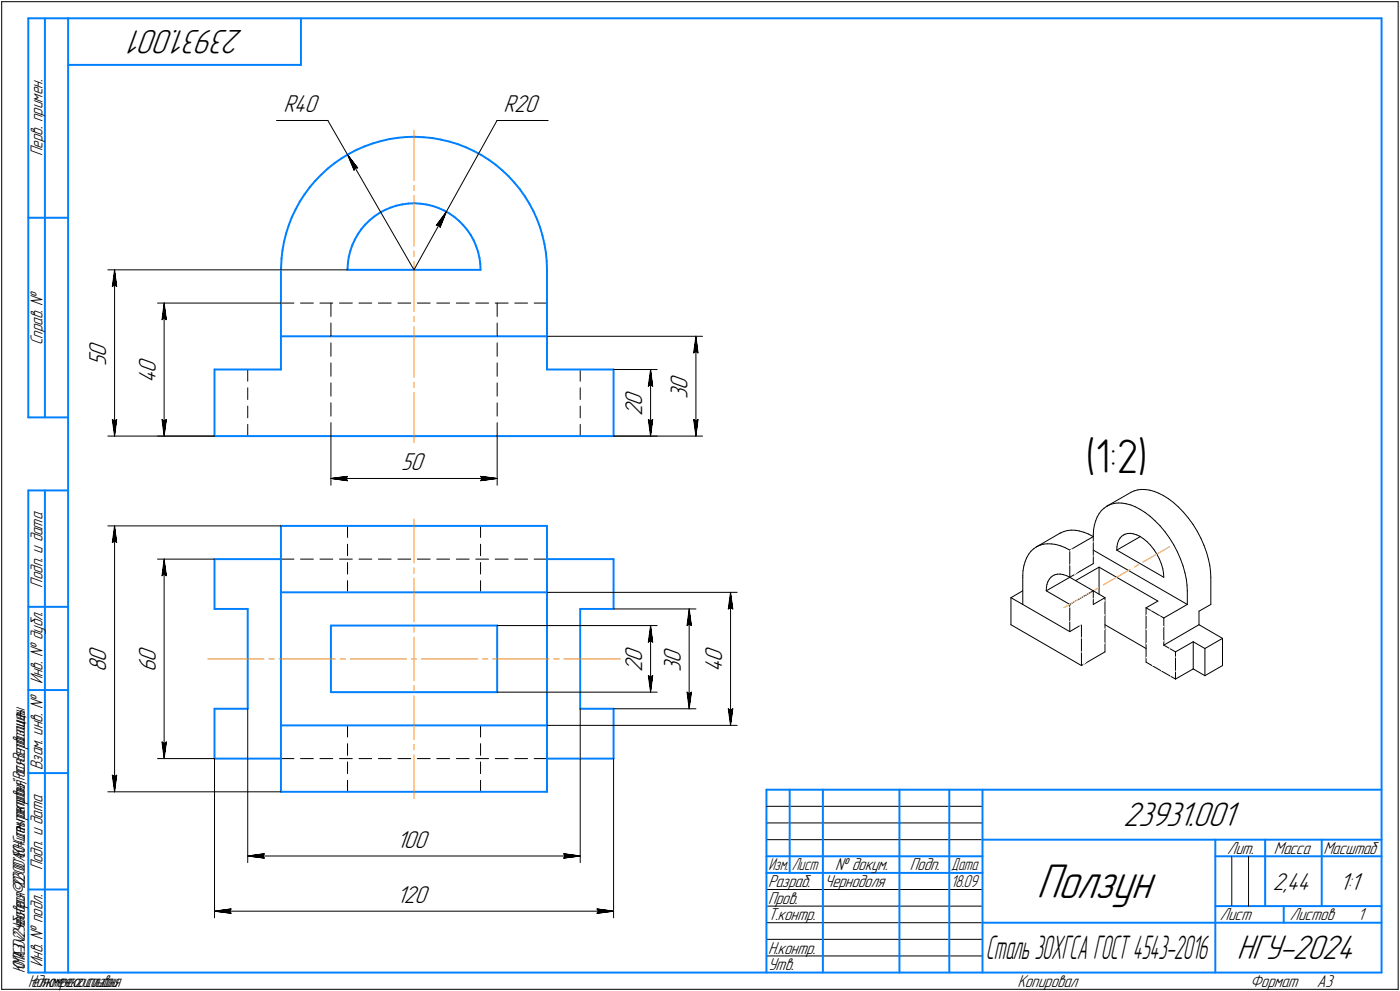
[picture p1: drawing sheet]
<svg xmlns="http://www.w3.org/2000/svg" width="421mm" height="298mm" viewBox="0 0 421 298" stroke-linecap="round" stroke-linejoin="round" font-family="sans-serif">
<defs><g id="words">
<text font-size="15.6" x="311.7" y="270.1">Ползун</text>
<text font-size="14.6" x="326.6" y="142.1">(1:2)</text>
<g font-size="10.9">
<text x="73.2" y="9" transform="rotate(-180 73.2 9)">23931.001</text>
<text x="337.8" y="248.5">23931.001</text>
<text x="372" y="288.5">НГУ-2024</text>
</g>
<text font-size="10.5" x="296.5" y="288.5">Сталь30ХГСА ГОСТ 4543-2016</text>
<g font-size="7.8">
<text x="85.2" y="33.7">R40</text>
<text x="151.5" y="33.7">R20</text>
<text x="31.9" y="107.3" transform="rotate(-90 31.9 107.3)">0</text>
<text x="31.9" y="110" transform="rotate(-90 31.9 110)">5</text>
<text x="46.8" y="112.1" transform="rotate(-90 46.8 112.1)">0</text>
<text x="46.8" y="115.2" transform="rotate(-90 46.8 115.2)">4</text>
<text x="206.7" y="117.3" transform="rotate(-90 206.7 117.3)">0</text>
<text x="193.1" y="125.2" transform="rotate(-90 193.1 125.2)">2</text>
<text x="193.1" y="122.1" transform="rotate(-90 193.1 122.1)">0</text>
<text x="206.7" y="120" transform="rotate(-90 206.7 120)">3</text>
<text x="120.6" y="141.4">50</text>
<text x="31.9" y="202.2" transform="rotate(-90 31.9 202.2)">8</text>
<text x="31.9" y="199.1" transform="rotate(-90 31.9 199.1)">0</text>
<text x="46.8" y="202.2" transform="rotate(-90 46.8 202.2)">6</text>
<text x="46.8" y="199.1" transform="rotate(-90 46.8 199.1)">0</text>
<text x="193.1" y="202.2" transform="rotate(-90 193.1 202.2)">2</text>
<text x="193.1" y="199.1" transform="rotate(-90 193.1 199.1)">0</text>
<text x="204.7" y="202" transform="rotate(-90 204.7 202)">3</text>
<text x="204.7" y="199.3" transform="rotate(-90 204.7 199.3)">0</text>
<text x="217.2" y="202.2" transform="rotate(-90 217.2 202.2)">4</text>
<text x="217.2" y="199.1" transform="rotate(-90 217.2 199.1)">0</text>
<text x="119.4" y="254.9">100</text>
<text x="382.8" y="267.5">2,44</text>
<text x="402.9" y="267.5">1:1</text>
<text x="119.4" y="271.5">120</text>
</g>
<g font-size="5.5">
<text x="12.8" y="46.9" transform="rotate(-90 12.8 46.9)">Перв. примен.</text>
<text x="12.8" y="103.8" transform="rotate(-90 12.8 103.8)">Справ. !</text>
<text x="12.8" y="176.7" transform="rotate(-90 12.8 176.7)">Подп. и дата</text>
<text x="12.8" y="205.8" transform="rotate(-90 12.8 205.8)">Инв. ! дубл.</text>
<text x="12.8" y="231.6" transform="rotate(-90 12.8 231.6)">Взам. инв. !</text>
<text x="369.1" y="256.8">Лит.</text>
<text x="383.1" y="256.8">Масса</text>
<text x="398" y="256.8">Масштаб</text>
<text x="12.8" y="261.7" transform="rotate(-90 12.8 261.7)">Подп. и дата</text>
<text x="251.2" y="261.8">! докум.</text>
<text x="273.6" y="261.8">Подп.</text>
<text x="231" y="266.8">Разраб.</text>
<text x="248" y="266.8">Чернодоля</text>
<text x="231" y="271.8">Пров.</text>
<text x="231" y="276.8">Т.контр.</text>
<text x="366.9" y="276.8">Лист</text>
<text x="387.9" y="276.8">Листов</text>
<text x="408.4" y="276.8">1</text>
<text x="231" y="286.8">Н.контр.</text>
<text x="12.8" y="290.8" transform="rotate(-90 12.8 290.8)">Инв. ! подл.</text>
<text x="231" y="291.8">Утв.</text>
<text x="306" y="296.8">Копировал</text>
<text x="376" y="296.8">Формат</text>
<text x="396" y="296.8">A3</text>
</g>
<g font-size="5.4">
<text x="231.1" y="261.8">Изм.</text>
<text x="238.1" y="261.8">Лист</text>
<text x="286.1" y="261.8">Дата</text>
<text x="286" y="266.8">18.09</text>
<text x="7.5" y="292.5" transform="rotate(-90 7.5 292.5)">КОМПАС-3Dv22Учебнаяверсия©2023ООО&quot;АСКОН-Системыпроектирования&quot;,Россия.Всеправазащищены.</text>
<text x="8.5" y="296.7">Недлякоммерческогоиспользования</text>
</g>
</g></defs>
<g fill="none" stroke="#000" stroke-width=".3">
<path d="M.5 .5v297zM.5 .5h420zM420.5 .5v297zM83.2 36.2h15.4zM98.6 36.2l5.9 10.3zM149.5 36.2l-15.3 27.5zM149.5 36.2h15.3zM104.5 46.5l3.1 4zM104.5 46.5l2 4.7zM104.5 46.5l20 34.7zM106.8 50.4l.8 .1zM106.8 50.4l-.3 .8z"/>
<path d="M131.2 67.7l.8-.1zM132 67.6l.4 .8zM134.2 63.7l-1.8 4.7zM134.2 63.7l-3 4zM134.2 63.7l-9.7 17.5zM32.4 81.2h72.1zM33.8 86.1l.7-.5zM34.5 81.2l.6 4.9zM34.5 85.6l.6 .5zM34.5 81.2l-.7 4.9zM34.5 81.2v49.9zM47.4 91.1h37.1z"/>
<path d="M48.7 96.1l.7-.5zM49.4 91.1l.6 5zM49.4 95.6l.6 .5zM49.4 91.1l-.7 5zM49.4 91.1v40zM84.5 91.1h3.9zM90.4 91.1h3.8zM96.2 91.1h3.9zM99.5 91.1v4.1zM99.5 97.2v3.9zM102.1 91.1h3.9zM107.9 91.1h3.9z"/>
<path d="M113.8 91.1h3.8zM119.7 91.1h3.8zM125.5 91.1h3.9zM131.4 91.1h3.8zM137.2 91.1h3.9zM143.1 91.1h3.8zM148.9 91.1h3.9zM149.5 91.1v4.1zM149.5 97.2v3.9zM154.8 91.1h3.9zM160.7 91.1h3.8zM74.5 111.1v3.5z"/>
<path d="M74.5 116.6v3.5zM99.5 103.1v4zM99.5 109.1v4.1zM99.5 115.1v4zM149.5 103.1v4zM149.5 109.1v4.1zM149.5 115.1v4zM164.5 101.1h46.8zM174.5 111.1v3.5zM174.5 116.6v3.5zM184.5 111.1h13.2zM195 116.2l.7-.5z"/>
<path d="M195.7 111.1l.6 5.1zM195.7 115.7l.6 .5zM195.7 111.1l-.7 5.1zM195.7 111.1v20zM208.6 106.1l.7-.4zM209.3 101.1l.6 5zM209.3 105.7l.6 .4zM209.3 101.1l-.7 5zM209.3 101.1v30zM32.4 131.1h32.1zM33.8 126.2l.7 4.9zM33.8 126.2l.7 .5z"/>
<path d="M34.5 126.7l.6-.5zM35.1 126.2l-.6 4.9zM47.4 131.1h17.1zM48.7 126.2l.7 4.9zM48.7 126.2l.7 .5zM49.4 126.7l.6-.5zM50 126.2l-.6 4.9zM74.5 122.1v3.5zM74.5 127.6v3.5zM99.5 121.2v3.9zM99.5 127.1v4zM99.5 131.1v14.8z"/>
<path d="M149.5 121.2v3.9zM149.5 127.1v4zM149.5 131.1v14.8zM174.5 122.1v3.5zM174.5 127.6v3.5zM184.5 131.1h13.2zM184.5 131.1h26.8zM195 126.2l.7 4.9zM195 126.2l.7 .5zM195.7 126.7l.6-.5zM196.3 126.2l-.6 4.9zM208.6 126.2l.7 4.9z"/>
<path d="M208.6 126.2l.7 .5zM209.3 126.7l.6-.5zM209.9 126.2l-.6 4.9zM32.4 158.2h52.1zM34.5 158.2l.6 5zM34.5 158.2l-.7 5zM34.5 158.2v79.9zM99.5 143.9l5-.6zM99.5 143.9l5 .7zM99.5 143.9h50zM104 143.9l.5 .7zM104.5 158.2v3.4z"/>
<path d="M104.5 143.3l-.5 .6zM144.5 158.2v3.4zM144.5 144.6l5-.7zM144.5 143.3l.5 .6zM144.5 143.3l5 .6zM145 143.9l-.5 .7zM320 159.9l1-.3zM321 159.6l1.2-.2zM322.2 159.4l1.1 .1zM323.3 159.5l1.3 .2zM324.6 159.7l1.4 .4zM328.9 159.3l-.1 1.6z"/>
<path d="M329.1 157.9l-.2 1.4zM329.5 156.6l-.4 1.3zM330 155.4l-.5 1.2zM330.6 154.4l-.6 1zM331.3 153.5l.8-.7zM331.3 153.5l-.7 .9zM332.1 152.8l.9-.6zM333 152.2l.1-.1zM333 152.2l7-4.1zM333.1 152.1l1-.4zM334.1 151.7l1-.3zM335.1 151.4l1.2-.1z"/>
<path d="M336.3 151.3h1.1zM337.4 151.3l1.3 .2zM338.7 151.5l1.4 .3zM340 148.1l.1-.1zM340.1 151.8l1.3 .6zM340.1 148l1-.4zM341.1 147.6l1.1-.3zM341.4 152.4l1.5 .8zM342.2 147.3l1.1-.1zM342.9 153.2l1.4 .9zM343.3 147.2h1.2zM344.3 154.1l1.6 1.1z"/>
<path d="M344.5 147.2l1.3 .2zM345.8 147.4l1.3 .4zM345.9 155.2l1.4 1.4zM347.1 147.8l1.4 .5zM347.3 156.6l1.6 1.5zM348.5 148.3l1.4 .8zM348.9 158.1l1.5 1.8zM349.9 149.1l1.5 .9zM350.4 159.9l1.3 1.9zM351.4 150l1.5 1.1zM352.9 151.1l1.5 1.4zM354.4 152.5l1.5 1.6z"/>
<path d="M355.9 154.1l1.5 1.7zM357.4 155.8l1.4 1.9zM358.8 157.7l1.3 2.1zM360.1 159.8l1.1 2.1zM33.8 163.2l.7-.6zM34.5 162.6l.6 .6zM47.4 168.1h17.1zM48.7 173.1l.7-.5zM49.4 168.1l.6 5zM49.4 172.6l.6 .5zM49.4 168.1l-.7 5zM49.4 168.1v60z"/>
<path d="M84.5 168.1h3.9zM90.4 168.1h3.8zM96.2 168.1h3.9zM102.1 168.1h3.9zM104.5 163.7v3.4zM104.5 169.2v3.4zM104.5 174.6v3.5zM107.9 168.1h3.9zM113.8 168.1h3.8zM119.7 168.1h3.8zM125.5 168.1h3.9zM131.4 168.1h3.8z"/>
<path d="M137.2 168.1h3.9zM143.1 168.1h3.8zM144.5 174.6v3.5zM144.5 169.2v3.4zM144.5 163.7v3.4zM148.9 168.1h3.9zM154.8 168.1h3.9zM160.7 168.1h3.8zM164.5 178.1h57.2zM219.7 178.1l.7 5zM219.7 178.1l-.7 5zM219.7 178.1v40z"/>
<path d="M304 179.7l3.6 2.1zM304 179.7l3.6-2zM304 179.7v8.2zM307.6 173.6v8.2zM307.6 173.1v.5zM307.7 171.6l-.1 1.5zM307.9 170.1l-.2 1.5zM308.3 168.9l-.4 1.2zM308.8 167.7l-.5 1.2zM309.4 166.7l-.6 1zM310 165.8l.9-.7zM310 165.8l-.6 .9z"/>
<path d="M310.9 165.1l.8-.6zM311.7 164.5l.2-.2zM311.7 164.5l7.1-4.1zM311.9 164.3l1-.4zM312.9 163.9l1-.3zM313.9 163.6l1.2-.1zM314.7 177.7l7-4.1zM314.7 177.7l7 4.1zM314.7 176.7v1zM314.9 175.7l-.2 1zM315.1 163.5l1.2 .1zM315.2 174.9l-.3 .8z"/>
<path d="M315.6 174.2l-.4 .7zM316.1 173.6l.6-.5zM316.1 173.6l-.5 .6zM316.3 163.6l1.2 .1zM316.7 173.1l.5-.3zM317.2 172.8l.8-.1zM317.5 163.7l1.4 .4zM318 172.7l.9-.1zM318.8 160.4l.2-.1zM318.9 172.6l.8 .2zM318.9 164.1l1.4 .6zM319 160.3l1-.4z"/>
<path d="M319.7 172.8l1 .3zM320.3 164.7l1.4 .7zM320.7 173.1l1 .5zM321.7 173.6l7.1 4.1zM321.7 173.6l7.1-4.1zM321.7 165.4v8.2zM321.7 165.4l7.1-4zM323.5 174.6l7-4zM326 160.1l1.4 .5zM327.4 160.6l1.4 .8zM328.8 160.9v.5zM328.8 165.4l28.3 16.4z"/>
<path d="M328.8 177.7l3.5 2zM328.8 177.7v4.1zM328.8 161.4v8.1zM330.5 170.6v8.1zM330.5 170.6l17.7 10.2zM332.3 179.7v16.3zM335.9 165.4l7-4zM335.9 165.4l14.1 8.2zM335.9 164.5v.9zM336.1 163.5l-.2 1zM336.4 162.6l-.3 .9zM336.8 161.9l-.4 .7z"/>
<path d="M337.3 161.3l.6-.4zM337.3 161.3l-.5 .6zM337.9 160.9l.5-.2zM338.4 160.7l.7-.3zM339.1 160.4h.8zM339.9 160.4l.9 .1zM340.8 160.5l1 .3zM341.8 160.8l1 .5zM342.8 161.3l1 .7zM343.8 162l1.1 .9zM344.9 162.9l1.1 1.1zM346 164l1 1.2z"/>
<path d="M347 165.2l.9 1.5zM347.9 166.7l.8 1.4zM348.7 168.1l.6 1.5zM349.3 169.6l.4 1.5zM349.7 171.1l.2 1.3zM349.9 172.4l.1 1.2zM351.7 161.8l1.3 2.1zM353 163.9l1.1 2.1zM354.1 166l.9 2.1zM355 168.1l.8 2.1zM355.8 170.2l.6 2.1zM356.4 172.3l.4 1.9z"/>
<path d="M356.8 174.2l.2 1.8zM357 176l.1 1.7zM357.1 177.7v4.1zM361.2 161.9l.9 2.1zM362.1 164l.8 2.2zM362.9 166.2l.5 1.9zM363.4 168.1l.5 2zM363.9 170.1l.2 1.8zM364.1 171.9l.1 1.7zM364.2 173.6v8.2zM149.5 188.1h48.2zM184.5 183.1h24.8z"/>
<path d="M195 193.1l.7-.4zM195.7 188.1l.6 5zM195.7 192.7l.6 .4zM195.7 188.1l-.7 5zM195.7 188.1v20.1zM206.6 188.1l.7-.4zM207.3 183.1l.6 5zM207.3 187.7l.6 .4zM207.3 183.1l-.7 5zM207.3 183.1v30zM219 183.1l.7-.5zM219.7 182.6l.7 .5z"/>
<path d="M304 187.9l21.2 12.3zM307.6 181.8l14.1 8.1zM321.7 181.8v8.1zM321.7 189.9l3.5-2zM321.7 181.8l7.1-4.1zM325.2 187.9v12.3zM328.8 181.8l3.5-2.1zM332.3 187.9l12.4 7.1zM344.7 182.8l3.5-2zM344.7 199.1l8.8 5.1zM344.7 182.8l5.3 3zM344.7 182.8v16.3z"/>
<path d="M350 194l10.6-6.1zM350 185.8l7.1-4zM350 194l3.5 2zM350 185.8v8.2zM353.5 196l5.4-3zM353.5 196v8.2zM358.9 193l3.5 2zM358.9 193v8.2zM360.6 187.9l7.1 4.1zM360.6 183.8v4.1zM360.6 183.8l3.6-2zM362.4 195l5.3-3z"/>
<path d="M362.4 195v8.2zM367.7 192v8.2zM74.5 213.1v46.3zM104.5 218.1v3.6zM144.5 218.1v3.6zM149.5 208.2h48.2zM164.5 218.1h57.2zM174.5 213.1v46.3zM184.5 213.1h24.8zM195 203.2l.7 5zM195 203.2l.7 .5zM195.7 203.7l.6-.5z"/>
<path d="M196.3 203.2l-.6 5zM206.6 208.2l.7 4.9zM206.6 208.2l.7 .5zM207.3 208.7l.6-.5zM207.9 208.2l-.6 4.9zM219 213.1l.7 5zM219 213.1l.7 .6zM219.7 213.7l.7-.6zM220.4 213.1l-.7 5zM325.2 200.2l7.1-4.2zM353.5 204.2l5.4-3zM358.9 201.2l3.5 2z"/>
<path d="M362.4 203.2l5.3-3zM32.4 238.1h52.1zM33.8 233.1l.7 5zM33.8 233.1l.7 .5zM34.5 233.6l.6-.5zM35.1 233.1l-.6 5zM47.4 228.1h17.1zM48.7 223.1l.7 5zM48.7 223.1l.7 .5zM49.4 223.6l.6-.5zM50 223.1l-.6 5zM64.5 228.1v47.9z"/>
<path d="M84.5 228.1h3.9zM90.4 228.1h3.8zM96.2 228.1h3.9zM102.1 228.1h3.9zM104.5 223.6v3.6zM104.5 229.2v3.5zM104.5 234.7v3.4zM107.9 228.1h3.9zM113.8 228.1h3.8zM119.7 228.1h3.8zM125.5 228.1h3.9zM131.4 228.1h3.8z"/>
<path d="M137.2 228.1h3.9zM143.1 228.1h3.8zM144.5 223.6v3.6zM144.5 229.2v3.5zM144.5 234.7v3.4zM148.9 228.1h3.9zM154.8 228.1h3.9zM160.7 228.1h3.8zM184.5 228.1v47.9zM74.5 257.4l5-.6zM74.5 257.4l5 .7zM74.5 257.4h100z"/>
<path d="M79 257.4l.5 .7zM79.5 256.8l-.5 .6zM169.5 258.1l5-.7zM169.5 256.8l.5 .6zM169.5 256.8l5 .6zM170 257.4l-.5 .7zM230.5 247.5h65zM230.5 252.5h65zM230.5 242.5h65zM370.5 257.5v15zM375.5 257.5v15zM64.5 274l5-.7z"/>
<path d="M64.5 274l5 .7zM64.5 274h120zM69 274l.5 .7zM69.5 273.3l-.5 .7zM179.5 274.7l5-.7zM179.5 273.3l.5 .7zM179.5 273.3l5 .7zM180 274l-.5 .7zM230.5 267.5h65zM230.5 272.5h65zM230.5 277.5h65zM.5 297.5h420z"/>
<path d="M230.5 282.5h65zM230.5 287.5h65z"/>
</g>
<g fill="none" stroke="#0080ff" stroke-width=".59">
<path d="M8.5 5.5v120zM8.5 5.5h12zM13.5 5.5v120zM20.5 5.5v287zM20.5 5.5h395zM20.5 19.5h70zM90.5 5.5v14zM415.5 5.5v287zM91.6 58.4l-1.4 2.2zM93.1 56.3l-1.5 2.1zM94.8 54.4l-1.7 1.9zM96.6 52.5l2-1.8z"/>
<path d="M96.6 52.5l-1.8 1.9zM98.6 50.7l2-1.6zM100.6 49.1l2.1-1.5zM102.7 47.6l2.2-1.3zM104.9 46.3l2.4-1.3zM107.3 45l2.3-1zM109.6 44l2.5-.9zM112.1 43.1l2.5-.7zM114.6 42.4l2.5-.6zM117.1 41.8l2.6-.4zM119.7 41.4l2.6-.2zM122.3 41.2l2.6-.1z"/>
<path d="M124.9 41.1l2.6 .2zM127.5 41.3l2.6 .2zM130.1 41.5l2.5 .5zM132.6 42l2.6 .6zM135.2 42.6l2.5 .7zM137.7 43.3l2.4 1zM140.1 44.3l2.4 1.1zM142.5 45.4l2.2 1.2zM144.7 46.6l2.2 1.4zM146.9 48l2.2 1.5zM149.1 49.5l1.9 1.7zM151 51.2l2 1.8z"/>
<path d="M153 53l1.7 1.9zM154.7 54.9l1.6 2zM156.3 56.9l1.6 2.2zM157.9 59.1l1.3 2.2zM8.5 65.5h12zM84.7 77.8l-.2 2.6zM85 75.2l-.3 2.6zM85.4 72.7l-.4 2.5zM86.1 70.1l-.7 2.6zM86.9 67.6l-.8 2.5zM87.8 65.2l-.9 2.4zM88.9 62.9l-1.1 2.3z"/>
<path d="M90.2 60.6l-1.3 2.3zM104.6 79l-.1 1.9zM104.9 77.2l-.3 1.8zM105.4 75.4l-.5 1.8zM106 73.7l-.6 1.7zM106.7 72.1l-.7 1.6zM107.6 70.4l-.9 1.7zM108.7 68.9l-1.1 1.5zM109.9 67.5l1.3-1.2zM109.9 67.5l-1.2 1.4zM111.2 66.3l1.4-1.2zM112.6 65.1l1.5-1z"/>
<path d="M114.1 64.1l1.6-.9zM115.7 63.2l1.7-.8zM117.4 62.4l1.8-.6zM119.2 61.8l1.8-.3zM121 61.5l1.8-.3zM122.8 61.2l1.8-.1zM124.6 61.1l1.9 .2zM126.5 61.3l1.8 .2zM128.3 61.5l1.8 .4zM130.1 61.9l1.7 .6zM131.8 62.5l1.7 .8zM133.5 63.3l1.6 .9z"/>
<path d="M135.1 64.2l1.6 1zM136.7 65.2l1.3 1.2zM138 66.4l1.3 1.3zM139.3 67.7l1.2 1.4zM140.5 69.1l1.1 1.6zM141.6 70.7l.9 1.6zM142.5 72.3l.7 1.7zM143.2 74l.6 1.7zM143.8 75.7l.4 1.8zM144.2 77.5l.2 1.8zM144.4 79.3l.1 1.9zM159.2 61.3l1.2 2.2z"/>
<path d="M160.4 63.5l1.1 2.4zM161.5 65.9l.9 2.5zM162.4 68.4l.8 2.5zM163.2 70.9l.5 2.5zM163.7 73.4l.5 2.5zM164.2 75.9l.2 2.6zM164.4 78.5l.1 2.7zM84.5 81.2v19.9zM84.5 80.4v.8zM104.5 80.9v.3zM104.5 81.2h40zM164.5 81.2v19.9z"/>
<path d="M64.5 111.1h20zM64.5 111.1v20zM84.5 101.1v10zM84.5 101.1h80zM164.5 111.1h20zM164.5 101.1v10zM184.5 111.1v20zM8.5 125.5h12zM64.5 131.1h120zM8.5 147.5v145zM8.5 147.5h12zM13.5 147.5v145z"/>
<path d="M84.5 158.2h80zM84.5 158.2v19.9zM164.5 158.2v19.9zM64.5 168.1v15zM64.5 168.1h20zM84.5 178.1v40zM84.5 178.1h80zM164.5 168.1h20zM164.5 178.1v40zM184.5 168.1v15zM8.5 182.5h12zM64.5 183.1h10z"/>
<path d="M74.5 183.1v30zM99.5 188.1h50zM99.5 188.1v20.1zM149.5 188.1v20.1zM174.5 183.1v30zM174.5 183.1h10zM8.5 207.5h12zM64.5 213.1v15zM64.5 213.1h10zM84.5 218.1v20zM84.5 218.1h80zM99.5 208.2h50z"/>
<path d="M164.5 218.1v20zM174.5 213.1h10zM184.5 213.1v15zM8.5 232.5h12zM64.5 228.1h20zM84.5 238.1h80zM164.5 228.1h20zM230.5 237.5h185zM230.5 237.5v55zM237.5 237.5v25zM247.5 237.5v55zM270.5 237.5v55z"/>
<path d="M285.5 237.5v55zM295.5 237.5v55zM230.5 257.5h65zM295.5 252.5h120zM365.5 252.5v40zM365.5 257.5h15zM380.5 252.5v20zM380.5 257.5h35zM397.5 252.5v20zM8.5 267.5h12zM230.5 262.5h65zM295.5 277.5h70z"/>
<path d="M365.5 277.5h50zM365.5 272.5h50zM386.1 272.5v5zM8.5 292.5h12zM20.5 292.5h395z"/>
</g>
<g fill="none" stroke="#ff8000" stroke-width=".3">
<path d="M124.5 39.2v15.1zM124.5 55.8v1.6zM124.5 58.8v15.2zM124.5 75.5v1.6zM124.5 78.6v15.1zM124.5 95.2v1.6zM124.5 98.3v15.1zM124.5 114.9v1.6zM124.5 118v15.1zM124.5 156.1v13.2zM124.5 170.8v1.6zM124.5 173.9v13.1z"/>
<path d="M329.3 177.4l1.3-.7zM331.9 175.9l8-4.6zM341.2 170.6l1.2-.8zM343.7 169l8-4.6zM62.5 198.2h16.9zM80.9 198.2h1.6zM83.9 198.2h16.9zM102.3 198.2h1.6zM105.4 198.2h16.9zM123.7 198.2h1.6zM124.5 188.5v1.6zM124.5 191.6v13.1z"/>
<path d="M126.8 198.2h16.9zM145.2 198.2h1.5zM148.2 198.2h16.9zM166.6 198.2h1.5zM169.6 198.2h16.9zM320 182.8l8-4.7zM124.5 206.2v1.6zM124.5 209.3v13.1zM124.5 223.9v1.6zM124.5 227v13.2z"/>
</g>
<g fill="#fff" stroke="#fff" stroke-width=".3">
<path d="M134 63.8h.2zM134 63.9h.2zM133.9 63.9h.3zM133.9 64h.3zM133.8 64h.4zM133.8 64.1h.4zM133.7 64.1h.5zM133.6 64.1h.6zM133.6 64.2h.6zM133.6 64.2h.6zM133.5 64.3h.7zM133.4 64.3h.8zM133.4 64.3h.8zM133.3 64.4h.9zM133.3 64.4h.9zM133.2 64.5h1zM133.2 64.5h1zM133.1 64.6h1.1zM133.1 64.6h1.1zM133 64.6h1.2zM133 64.7h1.2zM132.9 64.7h1.3zM132.8 64.8h1.4zM132.8 64.8h1.3zM132.7 64.9h1.4zM132.7 64.9h1.4zM132.7 64.9h1.4zM132.6 65h1.5zM132.6 65h1.5zM132.6 65.1h1.5zM132.5 65.1h1.6zM132.5 65.2h1.6zM132.5 65.2h1.6zM132.5 65.2h1.6zM132.4 65.3h1.7zM132.4 65.3h1.7zM132.4 65.4h1.7zM132.3 65.4h1.8zM132.3 65.4h1.8zM132.2 65.5h1.9zM132.2 65.5h1.9zM132.2 65.6h1.8zM132.2 65.6h1.8zM132.1 65.7h1.9zM132.1 65.7h1.9zM132.1 65.7h1.9zM132 65.8h1.9zM132 65.8h1.9zM132 65.9h1.9zM132 65.9h1.9zM131.9 66h2zM131.9 66h2zM131.9 66h2zM131.8 66.1h2.1zM131.8 66.1h2zM131.7 66.2h2.1zM131.7 66.2h2.1zM131.7 66.3h2.1zM131.7 66.3h2.1zM131.6 66.3h2.1zM131.6 66.4h2.1zM131.6 66.4h2.1zM131.5 66.5h2.2zM131.5 66.5h2.2zM131.5 66.5h2.1zM131.4 66.6h2.2zM131.4 66.6h2.2zM131.4 66.7h2.2zM131.4 66.7h2.2zM131.3 66.8h2.3zM131.3 66.8h2.3zM131.2 66.8h2.3zM131.2 66.9h2.3zM131.2 66.9h2.3zM131.1 67h2.4zM131.1 67h2.4zM131.1 67.1h2.3zM131.1 67.1h2.3zM131 67.1h2.4zM131 67.2h2.4zM131 67.2h2.4zM130.9 67.3h2.4zM130.9 67.3h2.4zM130.9 67.4h2.4zM130.9 67.4h2.4zM130.8 67.4h2.5zM130.8 67.5h2.5zM130.7 67.5h2.6zM130.7 67.6h2.6zM130.7 67.6h2.5zM130.6 67.6h2.6zM130.6 67.7h2.6zM130.6 67.7h2.6zM130.6 67.8h2.6zM130.5 67.8h2.6zM130.5 67.9h2.6zM130.6 67.9h2.5zM130.6 67.9h2.5zM130.7 68h2.4zM130.8 68h2.3zM130.9 68.1h2.2zM131 68.1h2zM131 68.2h2zM131.1 68.2h1.9zM131.2 68.2h1.8zM131.3 68.3h1.7zM131.4 68.3h1.5zM131.4 68.4h1.5zM131.5 68.4h1.4zM131.6 68.5h1.3zM131.7 68.5h1.2zM131.7 68.5h1.1zM131.8 68.6h1zM131.9 68.6h.9zM132 68.7h.8zM132 68.7h.8zM132.1 68.7h.7zM132.2 68.8h.6zM132.3 68.8h.5zM132.3 68.9h.4zM132.4 68.9h.3zM132.5 69h.2z"/>
<path d="M151.5 28.1h11.3zM151.5 28.2h11.3zM151.5 28.2h11.3zM151.5 28.2h11.3zM151.5 28.3h11.3zM151.5 28.3h11.3zM151.5 28.4h11.3zM151.5 28.4h11.3zM151.5 28.4h11.3zM151.5 28.5h11.3zM151.5 28.5h11.3zM151.5 28.6h11.3zM151.5 28.6h11.3zM151.5 28.7h11.3zM151.5 28.7h11.3zM151.5 28.7h11.3zM151.5 28.8h11.3zM151.5 28.8h11.3zM151.5 28.9h11.3zM151.5 28.9h11.3zM151.5 29h11.3zM151.5 29h11.3zM151.5 29h11.3zM151.5 29.1h11.3zM151.5 29.1h11.3zM151.5 29.2h11.3zM151.5 29.2h11.3zM151.5 29.3h11.3zM151.5 29.3h11.3zM151.5 29.3h11.3zM151.5 29.4h11.3zM151.5 29.4h11.3zM151.5 29.5h11.3zM151.5 29.5h11.3zM151.5 29.5h11.3zM151.5 29.6h11.3zM151.5 29.6h11.3zM151.5 29.7h11.3zM151.5 29.7h11.3zM151.5 29.8h11.3zM151.5 29.8h11.3zM151.5 29.8h11.3zM151.5 29.9h11.3zM151.5 29.9h11.3zM151.5 30h11.3zM151.5 30h11.3zM151.5 30.1h11.3zM151.5 30.1h11.3zM151.5 30.1h11.3zM151.5 30.2h11.3zM151.5 30.2h11.3zM151.5 30.3h11.3zM151.5 30.3h11.3zM151.5 30.4h11.3zM151.5 30.4h11.3zM151.5 30.4h11.3zM151.5 30.5h11.3zM151.5 30.5h11.3zM151.5 30.6h11.3zM151.5 30.6h11.3zM151.5 30.6h11.3zM151.5 30.7h11.3zM151.5 30.7h11.3zM151.5 30.8h11.3zM151.5 30.8h11.3zM151.5 30.9h11.3zM151.5 30.9h11.3zM151.5 30.9h11.3zM151.5 31h11.3zM151.5 31h11.3zM151.5 31.1h11.3zM151.5 31.1h11.3zM151.5 31.2h11.3zM151.5 31.2h11.3zM151.5 31.2h11.3zM151.5 31.3h11.3zM151.5 31.3h11.3zM151.5 31.4h11.3zM151.5 31.4h11.3zM151.5 31.5h11.3zM151.5 31.5h11.3zM151.5 31.5h11.3zM151.5 31.6h11.3zM151.5 31.6h11.3zM151.5 31.7h11.3zM151.5 31.7h11.3zM151.5 31.7h11.3zM151.5 31.8h11.3zM151.5 31.8h11.3zM151.5 31.9h11.3zM151.5 31.9h11.3zM151.5 32h11.3zM151.5 32h11.3zM151.5 32h11.3zM151.5 32.1h11.3zM151.5 32.1h11.3zM151.5 32.2h11.3zM151.5 32.2h11.3zM151.5 32.3h11.3zM151.5 32.3h11.3zM151.5 32.3h11.3zM151.5 32.4h11.3zM151.5 32.4h11.3zM151.5 32.5h11.3zM151.5 32.5h11.3zM151.5 32.6h11.3zM151.5 32.6h11.3zM151.5 32.6h11.3zM151.5 32.7h11.3zM151.5 32.7h11.3zM151.5 32.8h11.3zM151.5 32.8h11.3zM151.5 32.9h11.3zM151.5 32.9h11.3zM151.5 32.9h11.3zM151.5 33h11.3zM151.5 33h11.3zM151.5 33.1h11.3zM151.5 33.1h11.3zM151.5 33.1h11.3zM151.5 33.2h11.3zM151.5 33.2h11.3zM151.5 33.3h11.3zM151.5 33.3h11.3zM151.5 33.4h11.3zM151.5 33.4h11.3zM151.5 33.4h11.3zM151.5 33.5h11.3zM151.5 33.5h11.3zM151.5 33.6h11.3zM151.5 33.6h11.3zM151.5 33.7h11.3zM151.5 33.7h11.3zM151.5 33.7h11.3zM151.5 33.8h11.3zM151.5 33.8h11.3zM151.5 33.9h11.3zM151.5 33.9h11.3zM151.5 34h11.3zM151.5 34h11.3zM151.5 34h11.3zM151.5 34.1h11.3zM151.5 34.1h11.3zM151.5 34.2h11.3zM151.5 34.2h11.3zM151.5 34.2h11.3zM151.5 34.3h11.3zM151.5 34.3h11.3zM151.5 34.4h11.3zM151.5 34.4h11.3zM151.5 34.5h11.3zM151.5 34.5h11.3zM151.5 34.5h11.3zM151.5 34.6h11.3zM151.5 34.6h11.3zM151.5 34.7h11.3zM151.5 34.7h11.3zM151.5 34.8h11.3zM151.5 34.8h11.3zM151.5 34.8h11.3zM151.5 34.9h11.3zM151.5 34.9h11.3zM151.5 35h11.3zM151.5 35h11.3zM151.5 35.1h11.3zM151.5 35.1h11.3zM151.5 35.1h11.3zM151.5 35.2h11.3z"/>
<path d="M104.6 46.7h.2zM104.6 46.7h.2zM104.6 46.8h.3zM104.6 46.8h.3zM104.6 46.9h.4zM104.6 46.9h.4zM104.6 46.9h.5zM104.6 47h.6zM104.6 47h.6zM104.6 47.1h.7zM104.6 47.1h.7zM104.6 47.2h.8zM104.6 47.2h.9zM104.6 47.2h.9zM104.6 47.3h.9zM104.6 47.3h1zM104.6 47.4h1.1zM104.6 47.4h1.1zM104.6 47.5h1.2zM104.7 47.5h1.1zM104.7 47.5h1.2zM104.7 47.6h1.3zM104.7 47.6h1.3zM104.7 47.7h1.3zM104.7 47.7h1.4zM104.7 47.8h1.4zM104.7 47.8h1.5zM104.7 47.8h1.5zM104.7 47.9h1.5zM104.7 47.9h1.6zM104.7 48h1.6zM104.7 48h1.6zM104.7 48h1.6zM104.7 48.1h1.7zM104.8 48.1h1.6zM104.8 48.2h1.7zM104.8 48.2h1.7zM104.8 48.3h1.7zM104.8 48.3h1.8zM104.8 48.3h1.8zM104.8 48.4h1.8zM104.8 48.4h1.8zM104.8 48.5h1.9zM104.8 48.5h1.9zM104.9 48.6h1.8zM104.9 48.6h1.9zM104.9 48.6h1.9zM104.9 48.7h1.9zM104.9 48.7h2zM104.9 48.8h2zM104.9 48.8h2zM105 48.9h2zM105 48.9h2zM105 48.9h2zM105 49h2.1zM105 49h2.1zM105.1 49.1h2zM105.1 49.1h2zM105.1 49.1h2.1zM105.1 49.2h2.1zM105.1 49.2h2.2zM105.2 49.3h2.1zM105.2 49.3h2.1zM105.2 49.4h2.2zM105.2 49.4h2.2zM105.2 49.4h2.2zM105.2 49.5h2.2zM105.2 49.5h2.3zM105.3 49.6h2.2zM105.3 49.6h2.2zM105.3 49.7h2.3zM105.3 49.7h2.3zM105.3 49.7h2.4zM105.4 49.8h2.3zM105.4 49.8h2.3zM105.4 49.9h2.3zM105.4 49.9h2.4zM105.4 50h2.4zM105.5 50h2.3zM105.5 50h2.4zM105.5 50.1h2.4zM105.5 50.1h2.4zM105.5 50.2h2.4zM105.5 50.2h2.5zM105.5 50.2h2.5zM105.6 50.3h2.5zM105.6 50.3h2.5zM105.6 50.4h2.5zM105.6 50.4h2.6zM105.6 50.5h2.6zM105.7 50.5h2.5zM105.7 50.5h2.5zM105.7 50.6h2.6zM105.7 50.6h2.6zM105.7 50.7h2.6zM105.7 50.7h2.6zM105.7 50.8h2.5zM105.8 50.8h2.3zM105.8 50.8h2.2zM105.8 50.9h2.2zM105.8 50.9h2.1zM105.8 51h2zM105.9 51h1.8zM105.9 51.1h1.8zM105.9 51.1h1.7zM105.9 51.1h1.6zM105.9 51.2h1.5zM106 51.2h1.4zM106 51.3h1.3zM106 51.3h1.2zM106 51.4h1.1zM106 51.4h1.1zM106 51.4h1zM106 51.5h.9zM106.1 51.5h.7zM106.1 51.6h.7zM106.1 51.6h.6zM106.1 51.6h.5zM106.1 51.7h.5zM106.2 51.7h.3zM106.2 51.8h.2zM106.2 51.8h.2z"/>
<path d="M85.3 28.1h11.3zM85.3 28.2h11.3zM85.3 28.2h11.3zM85.3 28.2h11.3zM85.3 28.3h11.3zM85.3 28.3h11.3zM85.3 28.4h11.3zM85.3 28.4h11.3zM85.3 28.4h11.3zM85.3 28.5h11.3zM85.3 28.5h11.3zM85.3 28.6h11.3zM85.3 28.6h11.3zM85.3 28.7h11.3zM85.3 28.7h11.3zM85.3 28.7h11.3zM85.3 28.8h11.3zM85.3 28.8h11.3zM85.3 28.9h11.3zM85.3 28.9h11.3zM85.3 29h11.3zM85.3 29h11.3zM85.3 29h11.3zM85.3 29.1h11.3zM85.3 29.1h11.3zM85.3 29.2h11.3zM85.3 29.2h11.3zM85.3 29.3h11.3zM85.3 29.3h11.3zM85.3 29.3h11.3zM85.3 29.4h11.3zM85.3 29.4h11.3zM85.3 29.5h11.3zM85.3 29.5h11.3zM85.3 29.5h11.3zM85.3 29.6h11.3zM85.3 29.6h11.3zM85.3 29.7h11.3zM85.3 29.7h11.3zM85.3 29.8h11.3zM85.3 29.8h11.3zM85.3 29.8h11.3zM85.3 29.9h11.3zM85.3 29.9h11.3zM85.3 30h11.3zM85.3 30h11.3zM85.3 30.1h11.3zM85.3 30.1h11.3zM85.3 30.1h11.3zM85.3 30.2h11.3zM85.3 30.2h11.3zM85.3 30.3h11.3zM85.3 30.3h11.3zM85.3 30.4h11.3zM85.3 30.4h11.3zM85.3 30.4h11.3zM85.3 30.5h11.3zM85.3 30.5h11.3zM85.3 30.6h11.3zM85.3 30.6h11.3zM85.3 30.6h11.3zM85.3 30.7h11.3zM85.3 30.7h11.3zM85.3 30.8h11.3zM85.3 30.8h11.3zM85.3 30.9h11.3zM85.3 30.9h11.3zM85.3 30.9h11.3zM85.3 31h11.3zM85.3 31h11.3zM85.3 31.1h11.3zM85.3 31.1h11.3zM85.3 31.2h11.3zM85.3 31.2h11.3zM85.3 31.2h11.3zM85.3 31.3h11.3zM85.3 31.3h11.3zM85.3 31.4h11.3zM85.3 31.4h11.3zM85.3 31.5h11.3zM85.3 31.5h11.3zM85.3 31.5h11.3zM85.3 31.6h11.3zM85.3 31.6h11.3zM85.3 31.7h11.3zM85.3 31.7h11.3zM85.3 31.7h11.3zM85.3 31.8h11.3zM85.3 31.8h11.3zM85.3 31.9h11.3zM85.3 31.9h11.3zM85.3 32h11.3zM85.3 32h11.3zM85.3 32h11.3zM85.3 32.1h11.3zM85.3 32.1h11.3zM85.3 32.2h11.3zM85.3 32.2h11.3zM85.3 32.3h11.3zM85.3 32.3h11.3zM85.3 32.3h11.3zM85.3 32.4h11.3zM85.3 32.4h11.3zM85.3 32.5h11.3zM85.3 32.5h11.3zM85.3 32.6h11.3zM85.3 32.6h11.3zM85.3 32.6h11.3zM85.3 32.7h11.3zM85.3 32.7h11.3zM85.3 32.8h11.3zM85.3 32.8h11.3zM85.3 32.9h11.3zM85.3 32.9h11.3zM85.3 32.9h11.3zM85.3 33h11.3zM85.3 33h11.3zM85.3 33.1h11.3zM85.3 33.1h11.3zM85.3 33.1h11.3zM85.3 33.2h11.3zM85.3 33.2h11.3zM85.3 33.3h11.3zM85.3 33.3h11.3zM85.3 33.4h11.3zM85.3 33.4h11.3zM85.3 33.4h11.3zM85.3 33.5h11.3zM85.3 33.5h11.3zM85.3 33.6h11.3zM85.3 33.6h11.3zM85.3 33.7h11.3zM85.3 33.7h11.3zM85.3 33.7h11.3zM85.3 33.8h11.3zM85.3 33.8h11.3zM85.3 33.9h11.3zM85.3 33.9h11.3zM85.3 34h11.3zM85.3 34h11.3zM85.3 34h11.3zM85.3 34.1h11.3zM85.3 34.1h11.3zM85.3 34.2h11.3zM85.3 34.2h11.3zM85.3 34.2h11.3zM85.3 34.3h11.3zM85.3 34.3h11.3zM85.3 34.4h11.3zM85.3 34.4h11.3zM85.3 34.5h11.3zM85.3 34.5h11.3zM85.3 34.5h11.3zM85.3 34.6h11.3zM85.3 34.6h11.3zM85.3 34.7h11.3zM85.3 34.7h11.3zM85.3 34.8h11.3zM85.3 34.8h11.3zM85.3 34.8h11.3zM85.3 34.9h11.3zM85.3 34.9h11.3zM85.3 35h11.3zM85.3 35h11.3zM85.3 35.1h11.3zM85.3 35.1h11.3zM85.3 35.1h11.3zM85.3 35.2h11.3z"/>
<path d="M26.3 102.3h7.1zM26.3 102.3h7.1zM26.3 102.4h7.1zM26.3 102.4h7.1zM26.3 102.4h7.1zM26.3 102.5h7.1zM26.3 102.5h7.1zM26.3 102.6h7.1zM26.3 102.6h7.1zM26.3 102.7h7.1zM26.3 102.7h7.1zM26.3 102.7h7.1zM26.3 102.8h7.1zM26.3 102.8h7.1zM26.3 102.9h7.1zM26.3 102.9h7.1zM26.3 103h7.1zM26.3 103h7.1zM26.3 103h7.1zM26.3 103.1h7.1zM26.3 103.1h7.1zM26.3 103.2h7.1zM26.3 103.2h7.1zM26.3 103.3h7.1zM26.3 103.3h7.1zM26.3 103.3h7.1zM26.3 103.4h7.1zM26.3 103.4h7.1zM26.3 103.5h7.1zM26.3 103.5h7.1zM26.3 103.5h7.1zM26.3 103.6h7.1zM26.3 103.6h7.1zM26.3 103.7h7.1zM26.3 103.7h7.1zM26.3 103.8h7.1zM26.3 103.8h7.1zM26.3 103.8h7.1zM26.3 103.9h7.1zM26.3 103.9h7.1zM26.3 104h7.1zM26.3 104h7.1zM26.3 104.1h7.1zM26.3 104.1h7.1zM26.3 104.1h7.1zM26.3 104.2h7.1zM26.3 104.2h7.1zM26.3 104.3h7.1zM26.3 104.3h7.1zM26.3 104.4h7.1zM26.3 104.4h7.1zM26.3 104.4h7.1zM26.3 104.5h7.1zM26.3 104.5h7.1zM26.3 104.6h7.1zM26.3 104.6h7.1zM26.3 104.6h7.1zM26.3 104.7h7.1zM26.3 104.7h7.1zM26.3 104.8h7.1zM26.3 104.8h7.1zM26.3 104.9h7.1zM26.3 104.9h7.1zM26.3 104.9h7.1zM26.3 105h7.1zM26.3 105h7.1zM26.3 105.1h7.1zM26.3 105.1h7.1zM26.3 105.2h7.1zM26.3 105.2h7.1zM26.3 105.2h7.1zM26.3 105.3h7.1zM26.3 105.3h7.1zM26.3 105.4h7.1zM26.3 105.4h7.1zM26.3 105.5h7.1zM26.3 105.5h7.1zM26.3 105.5h7.1zM26.3 105.6h7.1zM26.3 105.6h7.1zM26.3 105.7h7.1zM26.3 105.7h7.1zM26.3 105.7h7.1zM26.3 105.8h7.1zM26.3 105.8h7.1zM26.3 105.9h7.1zM26.3 105.9h7.1zM26.3 106h7.1zM26.3 106h7.1zM26.3 106h7.1zM26.3 106.1h7.1zM26.3 106.1h7.1zM26.3 106.2h7.1zM26.3 106.2h7.1zM26.3 106.3h7.1zM26.3 106.3h7.1zM26.3 106.3h7.1zM26.3 106.4h7.1zM26.3 106.4h7.1zM26.3 106.5h7.1zM26.3 106.5h7.1zM26.3 106.6h7.1zM26.3 106.6h7.1zM26.3 106.6h7.1zM26.3 106.7h7.1zM26.3 106.7h7.1zM26.3 106.8h7.1zM26.3 106.8h7.1zM26.3 106.8h7.1zM26.3 106.9h7.1zM26.3 106.9h7.1zM26.3 107h7.1zM26.3 107h7.1zM26.3 107.1h7.1zM26.3 107.1h7.1zM26.3 107.1h7.1zM26.3 107.2h7.1zM26.3 107.2h7.1zM26.3 107.3h7.1zM26.3 107.3h7.1zM26.3 107.4h7.1zM26.3 107.4h7.1zM26.3 107.4h7.1zM26.3 107.5h7.1zM26.3 107.5h7.1zM26.3 107.6h7.1zM26.3 107.6h7.1zM26.3 107.7h7.1zM26.3 107.7h7.1zM26.3 107.7h7.1zM26.3 107.8h7.1zM26.3 107.8h7.1zM26.3 107.9h7.1zM26.3 107.9h7.1zM26.3 107.9h7.1zM26.3 108h7.1zM26.3 108h7.1zM26.3 108.1h7.1zM26.3 108.1h7.1zM26.3 108.2h7.1zM26.3 108.2h7.1zM26.3 108.2h7.1zM26.3 108.3h7.1zM26.3 108.3h7.1zM26.3 108.4h7.1zM26.3 108.4h7.1zM26.3 108.5h7.1zM26.3 108.5h7.1zM26.3 108.5h7.1zM26.3 108.6h7.1zM26.3 108.6h7.1zM26.3 108.7h7.1zM26.3 108.7h7.1zM26.3 108.8h7.1zM26.3 108.8h7.1zM26.3 108.8h7.1zM26.3 108.9h7.1zM26.3 108.9h7.1zM26.3 109h7.1zM26.3 109h7.1zM26.3 109.1h7.1zM26.3 109.1h7.1zM26.3 109.1h7.1zM26.3 109.2h7.1zM26.3 109.2h7.1zM26.3 109.3h7.1zM26.3 109.3h7.1zM26.3 109.3h7.1zM26.3 109.4h7.1zM26.3 109.4h7.1zM26.3 109.5h7.1zM26.3 109.5h7.1zM26.3 109.6h7.1zM26.3 109.6h7.1zM26.3 109.6h7.1zM26.3 109.7h7.1zM26.3 109.7h7.1zM26.3 109.8h7.1zM26.3 109.8h7.1zM26.3 109.9h7.1zM26.3 109.9h7.1zM26.3 109.9h7.1zM26.3 110h7.1z"/>
<path d="M34.4 81.4h.2zM34.4 81.4h.2zM34.3 81.4h.3zM34.3 81.5h.3zM34.3 81.5h.3zM34.3 81.6h.4zM34.3 81.6h.4zM34.2 81.7h.5zM34.2 81.7h.5zM34.2 81.7h.5zM34.2 81.8h.6zM34.2 81.8h.6zM34.2 81.9h.6zM34.2 81.9h.6zM34.1 82h.7zM34.1 82h.7zM34.1 82h.7zM34.1 82.1h.7zM34.1 82.1h.8zM34 82.2h.9zM34 82.2h.9zM34 82.3h.9zM34 82.3h.9zM34 82.3h1zM34 82.4h1zM34 82.4h1zM33.9 82.5h1.1zM33.9 82.5h1.1zM33.9 82.5h1.2zM33.9 82.6h1.2zM33.8 82.6h1.3zM33.8 82.7h1.3zM33.8 82.7h1.3zM33.8 82.8h1.3zM33.8 82.8h1.3zM33.7 82.8h1.5zM33.7 82.9h1.5zM33.7 82.9h1.5zM33.7 83h1.5zM33.7 83h1.5zM33.7 83.1h1.5zM33.7 83.1h1.5zM33.7 83.1h1.5zM33.7 83.2h1.5zM33.7 83.2h1.5zM33.7 83.3h1.6zM33.7 83.3h1.6zM33.7 83.4h1.6zM33.7 83.4h1.6zM33.7 83.4h1.6zM33.7 83.5h1.6zM33.7 83.5h1.6zM33.7 83.6h1.6zM33.6 83.6h1.7zM33.6 83.7h1.7zM33.6 83.7h1.7zM33.6 83.7h1.7zM33.6 83.8h1.7zM33.6 83.8h1.7zM33.6 83.9h1.7zM33.6 83.9h1.7zM33.6 83.9h1.7zM33.6 84h1.7zM33.6 84h1.7zM33.6 84.1h1.7zM33.6 84.1h1.7zM33.6 84.2h1.7zM33.6 84.2h1.8zM33.6 84.2h1.8zM33.5 84.3h1.9zM33.5 84.3h1.9zM33.5 84.4h1.9zM33.5 84.4h1.9zM33.5 84.5h1.9zM33.5 84.5h1.9zM33.5 84.5h1.9zM33.5 84.6h1.9zM33.5 84.6h1.9zM33.5 84.7h1.9zM33.5 84.7h1.9zM33.5 84.8h1.9zM33.5 84.8h1.9zM33.5 84.8h2zM33.5 84.9h2zM33.5 84.9h2zM33.4 85h2.1zM33.4 85h2.1zM33.4 85h2.1zM33.4 85.1h2.1zM33.4 85.1h2.1zM33.4 85.2h2.1zM33.4 85.2h2.1zM33.4 85.3h2.1zM33.4 85.3h2.1zM33.4 85.3h2.1zM33.4 85.4h2.1zM33.4 85.4h2.2zM33.4 85.5h2.2zM33.4 85.5h2.2zM33.4 85.6h2.2zM33.4 85.6h2.2zM33.4 85.6h2.2zM33.4 85.7h2.2zM33.4 85.7h2.2zM33.4 85.8h2.2zM33.4 85.8h2.2zM33.4 85.9h2.2zM33.4 85.9h2.2zM33.4 85.9h2.2zM33.3 86h2.3zM33.3 86h2.3zM33.3 86.1h2.3zM33.3 86.1h2.3zM33.3 86.1h2.3zM33.3 86.2h2.3zM33.3 86.2h2.3zM33.3 86.3h2.3zM33.3 86.3h2.3zM33.3 86.4h2.4zM33.3 86.4h2.4zM33.3 86.4h2.4zM33.3 86.5h2.4zM33.3 86.5h2.4zM33.3 86.6h2.4zM33.3 86.6h2.4z"/>
<path d="M33.2 125.6h2.5zM33.3 125.7h2.4zM33.3 125.7h2.4zM33.3 125.8h2.4zM33.3 125.8h2.4zM33.3 125.9h2.4zM33.3 125.9h2.4zM33.3 125.9h2.4zM33.3 126h2.3zM33.3 126h2.3zM33.3 126.1h2.3zM33.3 126.1h2.3zM33.3 126.2h2.3zM33.3 126.2h2.3zM33.3 126.2h2.3zM33.3 126.3h2.3zM33.3 126.3h2.3zM33.4 126.4h2.2zM33.4 126.4h2.2zM33.4 126.4h2.2zM33.4 126.5h2.2zM33.4 126.5h2.2zM33.4 126.6h2.2zM33.4 126.6h2.2zM33.4 126.7h2.2zM33.4 126.7h2.2zM33.4 126.7h2.2zM33.4 126.8h2.2zM33.4 126.8h2.2zM33.4 126.9h2.2zM33.4 126.9h2.1zM33.4 127h2.1zM33.4 127h2.1zM33.4 127h2.1zM33.4 127.1h2.1zM33.4 127.1h2.1zM33.4 127.2h2.1zM33.4 127.2h2.1zM33.4 127.3h2.1zM33.4 127.3h2.1zM33.4 127.3h2.1zM33.5 127.4h2zM33.5 127.4h2zM33.5 127.5h2zM33.5 127.5h1.9zM33.5 127.6h1.9zM33.5 127.6h1.9zM33.5 127.6h1.9zM33.5 127.7h1.9zM33.5 127.7h1.9zM33.5 127.8h1.9zM33.5 127.8h1.9zM33.5 127.8h1.9zM33.5 127.9h1.9zM33.5 127.9h1.9zM33.5 128h1.9zM33.5 128h1.9zM33.6 128.1h1.8zM33.6 128.1h1.8zM33.6 128.1h1.7zM33.6 128.2h1.7zM33.6 128.2h1.7zM33.6 128.3h1.7zM33.6 128.3h1.7zM33.6 128.4h1.7zM33.6 128.4h1.7zM33.6 128.4h1.7zM33.6 128.5h1.7zM33.6 128.5h1.7zM33.6 128.6h1.7zM33.6 128.6h1.7zM33.6 128.7h1.7zM33.6 128.7h1.7zM33.7 128.7h1.6zM33.7 128.8h1.6zM33.7 128.8h1.6zM33.7 128.9h1.6zM33.7 128.9h1.6zM33.7 128.9h1.6zM33.7 129h1.6zM33.7 129h1.6zM33.7 129.1h1.5zM33.7 129.1h1.5zM33.7 129.2h1.5zM33.7 129.2h1.5zM33.7 129.2h1.5zM33.7 129.3h1.5zM33.7 129.3h1.5zM33.7 129.4h1.5zM33.7 129.4h1.5zM33.7 129.5h1.5zM33.8 129.5h1.3zM33.8 129.5h1.3zM33.8 129.6h1.3zM33.8 129.6h1.3zM33.8 129.7h1.3zM33.9 129.7h1.2zM33.9 129.8h1.2zM33.9 129.8h1.1zM33.9 129.8h1.1zM34 129.9h1zM34 129.9h1zM34 130h1zM34 130h.9zM34 130h.9zM34 130.1h.9zM34 130.1h.9zM34.1 130.2h.8zM34.1 130.2h.7zM34.1 130.3h.7zM34.1 130.3h.7zM34.1 130.3h.7zM34.2 130.4h.6zM34.2 130.4h.6zM34.2 130.5h.6zM34.2 130.5h.6zM34.2 130.6h.5zM34.2 130.6h.5zM34.2 130.6h.5zM34.3 130.7h.4zM34.3 130.7h.4zM34.3 130.8h.3zM34.3 130.8h.3zM34.3 130.9h.3zM34.4 130.9h.2zM34.4 130.9h.2z"/>
<path d="M41.2 107.1h7.2zM41.2 107.1h7.2zM41.2 107.1h7.2zM41.2 107.2h7.2zM41.2 107.2h7.2zM41.2 107.3h7.2zM41.2 107.3h7.2zM41.2 107.4h7.2zM41.2 107.4h7.2zM41.2 107.4h7.2zM41.2 107.5h7.2zM41.2 107.5h7.2zM41.2 107.6h7.2zM41.2 107.6h7.2zM41.2 107.7h7.2zM41.2 107.7h7.2zM41.2 107.7h7.2zM41.2 107.8h7.2zM41.2 107.8h7.2zM41.2 107.9h7.2zM41.2 107.9h7.2zM41.2 107.9h7.2zM41.2 108h7.2zM41.2 108h7.2zM41.2 108.1h7.2zM41.2 108.1h7.2zM41.2 108.2h7.2zM41.2 108.2h7.2zM41.2 108.2h7.2zM41.2 108.3h7.2zM41.2 108.3h7.2zM41.2 108.4h7.2zM41.2 108.4h7.2zM41.2 108.5h7.2zM41.2 108.5h7.2zM41.2 108.5h7.2zM41.2 108.6h7.2zM41.2 108.6h7.2zM41.2 108.7h7.2zM41.2 108.7h7.2zM41.2 108.8h7.2zM41.2 108.8h7.2zM41.2 108.8h7.2zM41.2 108.9h7.2zM41.2 108.9h7.2zM41.2 109h7.2zM41.2 109h7.2zM41.2 109.1h7.2zM41.2 109.1h7.2zM41.2 109.1h7.2zM41.2 109.2h7.2zM41.2 109.2h7.2zM41.2 109.3h7.2zM41.2 109.3h7.2zM41.2 109.3h7.2zM41.2 109.4h7.2zM41.2 109.4h7.2zM41.2 109.5h7.2zM41.2 109.5h7.2zM41.2 109.6h7.2zM41.2 109.6h7.2zM41.2 109.6h7.2zM41.2 109.7h7.2zM41.2 109.7h7.2zM41.2 109.8h7.2zM41.2 109.8h7.2zM41.2 109.9h7.2zM41.2 109.9h7.2zM41.2 109.9h7.2zM41.2 110h7.2zM41.2 110h7.2zM41.2 110.1h7.2zM41.2 110.1h7.2zM41.2 110.2h7.2zM41.2 110.2h7.2zM41.2 110.2h7.2zM41.2 110.3h7.2zM41.2 110.3h7.2zM41.2 110.4h7.2zM41.2 110.4h7.2zM41.2 110.4h7.2zM41.2 110.5h7.2zM41.2 110.5h7.2zM41.2 110.6h7.2zM41.2 110.6h7.2zM41.2 110.7h7.2zM41.2 110.7h7.2zM41.2 110.7h7.2zM41.2 110.8h7.2zM41.2 110.8h7.2zM41.2 110.9h7.2zM41.2 110.9h7.2zM41.2 111h7.2zM41.2 111h7.2zM41.2 111h7.2zM41.2 111.1h7.2zM41.2 111.1h7.2zM41.2 111.2h7.2zM41.2 111.2h7.2zM41.2 111.3h7.2zM41.2 111.3h7.2zM41.2 111.3h7.2zM41.2 111.4h7.2zM41.2 111.4h7.2zM41.2 111.5h7.2zM41.2 111.5h7.2zM41.2 111.5h7.2zM41.2 111.6h7.2zM41.2 111.6h7.2zM41.2 111.7h7.2zM41.2 111.7h7.2zM41.2 111.8h7.2zM41.2 111.8h7.2zM41.2 111.8h7.2zM41.2 111.9h7.2zM41.2 111.9h7.2zM41.2 112h7.2zM41.2 112h7.2zM41.2 112.1h7.2zM41.2 112.1h7.2zM41.2 112.1h7.2zM41.2 112.2h7.2zM41.2 112.2h7.2zM41.2 112.3h7.2zM41.2 112.3h7.2zM41.2 112.4h7.2zM41.2 112.4h7.2zM41.2 112.4h7.2zM41.2 112.5h7.2zM41.2 112.5h7.2zM41.2 112.6h7.2zM41.2 112.6h7.2zM41.2 112.6h7.2zM41.2 112.7h7.2zM41.2 112.7h7.2zM41.2 112.8h7.2zM41.2 112.8h7.2zM41.2 112.9h7.2zM41.2 112.9h7.2zM41.2 112.9h7.2zM41.2 113h7.2zM41.2 113h7.2zM41.2 113.1h7.2zM41.2 113.1h7.2zM41.2 113.2h7.2zM41.2 113.2h7.2zM41.2 113.2h7.2zM41.2 113.3h7.2zM41.2 113.3h7.2zM41.2 113.4h7.2zM41.2 113.4h7.2zM41.2 113.5h7.2zM41.2 113.5h7.2zM41.2 113.5h7.2zM41.2 113.6h7.2zM41.2 113.6h7.2zM41.2 113.7h7.2zM41.2 113.7h7.2zM41.2 113.7h7.2zM41.2 113.8h7.2zM41.2 113.8h7.2zM41.2 113.9h7.2zM41.2 113.9h7.2zM41.2 114h7.2zM41.2 114h7.2zM41.2 114h7.2zM41.2 114.1h7.2zM41.2 114.1h7.2zM41.2 114.2h7.2zM41.2 114.2h7.2zM41.2 114.3h7.2zM41.2 114.3h7.2zM41.2 114.3h7.2zM41.2 114.4h7.2zM41.2 114.4h7.2zM41.2 114.5h7.2zM41.2 114.5h7.2zM41.2 114.6h7.2zM41.2 114.6h7.2zM41.2 114.6h7.2zM41.2 114.7h7.2zM41.2 114.7h7.2zM41.2 114.8h7.2zM41.2 114.8h7.2zM41.2 114.9h7.2zM41.2 114.9h7.2zM41.2 114.9h7.2zM41.2 115h7.2zM41.2 115h7.2zM41.2 115.1h7.2zM41.2 115.1h7.2zM41.2 115.1h7.2zM41.2 115.2h7.2z"/>
<path d="M49.3 91.4h.2zM49.3 91.4h.2zM49.3 91.4h.2zM49.2 91.5h.3zM49.2 91.5h.3zM49.2 91.6h.4zM49.2 91.6h.4zM49.2 91.7h.4zM49.1 91.7h.5zM49.1 91.7h.5zM49.1 91.8h.6zM49.1 91.8h.6zM49.1 91.9h.6zM49.1 91.9h.6zM49.1 91.9h.6zM49 92h.7zM49 92h.7zM49 92.1h.8zM49 92.1h.8zM49 92.2h.8zM48.9 92.2h.9zM48.9 92.2h1zM48.9 92.3h1zM48.9 92.3h1zM48.9 92.4h1zM48.9 92.4h1zM48.9 92.5h1.1zM48.9 92.5h1.1zM48.8 92.5h1.2zM48.8 92.6h1.2zM48.8 92.6h1.2zM48.8 92.7h1.2zM48.8 92.7h1.2zM48.7 92.8h1.4zM48.7 92.8h1.4zM48.7 92.8h1.4zM48.7 92.9h1.4zM48.6 92.9h1.5zM48.6 93h1.6zM48.6 93h1.6zM48.6 93h1.6zM48.6 93.1h1.6zM48.6 93.1h1.6zM48.6 93.2h1.6zM48.6 93.2h1.6zM48.6 93.3h1.6zM48.6 93.3h1.6zM48.6 93.3h1.6zM48.6 93.4h1.6zM48.6 93.4h1.6zM48.6 93.5h1.6zM48.6 93.5h1.6zM48.6 93.6h1.6zM48.6 93.6h1.6zM48.6 93.6h1.6zM48.6 93.7h1.6zM48.6 93.7h1.6zM48.6 93.8h1.6zM48.6 93.8h1.6zM48.5 93.9h1.7zM48.5 93.9h1.7zM48.5 93.9h1.7zM48.5 94h1.8zM48.5 94h1.8zM48.5 94.1h1.8zM48.5 94.1h1.8zM48.5 94.1h1.8zM48.5 94.2h1.8zM48.5 94.2h1.8zM48.5 94.3h1.8zM48.5 94.3h1.8zM48.5 94.4h1.8zM48.5 94.4h1.8zM48.5 94.4h1.8zM48.4 94.5h1.9zM48.4 94.5h1.9zM48.4 94.6h1.9zM48.4 94.6h1.9zM48.4 94.7h2zM48.4 94.7h2zM48.4 94.7h2zM48.4 94.8h2zM48.4 94.8h2zM48.4 94.9h2zM48.4 94.9h2zM48.4 95h2zM48.4 95h2zM48.4 95h2zM48.4 95.1h2zM48.3 95.1h2.1zM48.3 95.2h2.1zM48.3 95.2h2.1zM48.3 95.2h2.1zM48.3 95.3h2.1zM48.3 95.3h2.2zM48.3 95.4h2.2zM48.3 95.4h2.2zM48.3 95.5h2.2zM48.3 95.5h2.2zM48.3 95.5h2.2zM48.3 95.6h2.2zM48.3 95.6h2.2zM48.3 95.7h2.2zM48.3 95.7h2.2zM48.3 95.8h2.2zM48.3 95.8h2.2zM48.3 95.8h2.2zM48.3 95.9h2.2zM48.3 95.9h2.2zM48.3 96h2.2zM48.3 96h2.2zM48.2 96.1h2.3zM48.2 96.1h2.3zM48.2 96.1h2.3zM48.2 96.2h2.3zM48.2 96.2h2.3zM48.2 96.3h2.3zM48.2 96.3h2.3zM48.2 96.4h2.4zM48.2 96.4h2.4zM48.2 96.4h2.4zM48.2 96.5h2.4zM48.2 96.5h2.4zM48.2 96.6h2.4zM48.2 96.6h2.4z"/>
<path d="M48.1 125.6h2.5zM48.2 125.7h2.4zM48.2 125.7h2.4zM48.2 125.8h2.4zM48.2 125.8h2.4zM48.2 125.9h2.4zM48.2 125.9h2.4zM48.2 125.9h2.4zM48.2 126h2.3zM48.2 126h2.3zM48.2 126.1h2.3zM48.2 126.1h2.3zM48.2 126.2h2.3zM48.2 126.2h2.3zM48.2 126.2h2.3zM48.3 126.3h2.2zM48.3 126.3h2.2zM48.3 126.4h2.2zM48.3 126.4h2.2zM48.3 126.4h2.2zM48.3 126.5h2.2zM48.3 126.5h2.2zM48.3 126.6h2.2zM48.3 126.6h2.2zM48.3 126.7h2.2zM48.3 126.7h2.2zM48.3 126.7h2.2zM48.3 126.8h2.2zM48.3 126.8h2.2zM48.3 126.9h2.2zM48.3 126.9h2.2zM48.3 127h2.2zM48.3 127h2.1zM48.3 127h2.1zM48.3 127.1h2.1zM48.3 127.1h2.1zM48.3 127.2h2.1zM48.4 127.2h2zM48.4 127.3h2zM48.4 127.3h2zM48.4 127.3h2zM48.4 127.4h2zM48.4 127.4h2zM48.4 127.5h2zM48.4 127.5h2zM48.4 127.6h2zM48.4 127.6h2zM48.4 127.6h2zM48.4 127.7h1.9zM48.4 127.7h1.9zM48.4 127.8h1.9zM48.4 127.8h1.9zM48.5 127.8h1.8zM48.5 127.9h1.8zM48.5 127.9h1.8zM48.5 128h1.8zM48.5 128h1.8zM48.5 128.1h1.8zM48.5 128.1h1.8zM48.5 128.1h1.8zM48.5 128.2h1.8zM48.5 128.2h1.8zM48.5 128.3h1.8zM48.5 128.3h1.8zM48.5 128.4h1.7zM48.5 128.4h1.7zM48.5 128.4h1.7zM48.6 128.5h1.6zM48.6 128.5h1.6zM48.6 128.6h1.6zM48.6 128.6h1.6zM48.6 128.7h1.6zM48.6 128.7h1.6zM48.6 128.7h1.6zM48.6 128.8h1.6zM48.6 128.8h1.6zM48.6 128.9h1.6zM48.6 128.9h1.6zM48.6 128.9h1.6zM48.6 129h1.6zM48.6 129h1.6zM48.6 129.1h1.6zM48.6 129.1h1.6zM48.6 129.2h1.6zM48.6 129.2h1.6zM48.6 129.2h1.6zM48.6 129.3h1.6zM48.6 129.3h1.6zM48.6 129.4h1.5zM48.7 129.4h1.4zM48.7 129.5h1.4zM48.7 129.5h1.4zM48.7 129.5h1.4zM48.8 129.6h1.2zM48.8 129.6h1.2zM48.8 129.7h1.2zM48.8 129.7h1.2zM48.8 129.8h1.2zM48.9 129.8h1.1zM48.9 129.8h1.1zM48.9 129.9h1zM48.9 129.9h1zM48.9 130h1zM48.9 130h1zM48.9 130h1zM48.9 130.1h.9zM49 130.1h.8zM49 130.2h.8zM49 130.2h.8zM49 130.3h.7zM49 130.3h.7zM49.1 130.3h.6zM49.1 130.4h.6zM49.1 130.4h.6zM49.1 130.5h.6zM49.1 130.5h.6zM49.1 130.6h.5zM49.1 130.6h.5zM49.2 130.6h.4zM49.2 130.7h.4zM49.2 130.7h.4zM49.2 130.8h.3zM49.2 130.8h.3zM49.3 130.9h.2zM49.3 130.9h.2zM49.3 130.9h.2z"/>
<path d="M187.5 117.1h7.1zM187.5 117.1h7.1zM187.5 117.1h7.1zM187.5 117.2h7.1zM187.5 117.2h7.1zM187.5 117.3h7.1zM187.5 117.3h7.1zM187.5 117.3h7.1zM187.5 117.4h7.1zM187.5 117.4h7.1zM187.5 117.5h7.1zM187.5 117.5h7.1zM187.5 117.6h7.1zM187.5 117.6h7.1zM187.5 117.6h7.1zM187.5 117.7h7.1zM187.5 117.7h7.1zM187.5 117.8h7.1zM187.5 117.8h7.1zM187.5 117.9h7.1zM187.5 117.9h7.1zM187.5 117.9h7.1zM187.5 118h7.1zM187.5 118h7.1zM187.5 118.1h7.1zM187.5 118.1h7.1zM187.5 118.2h7.1zM187.5 118.2h7.1zM187.5 118.2h7.1zM187.5 118.3h7.1zM187.5 118.3h7.1zM187.5 118.4h7.1zM187.5 118.4h7.1zM187.5 118.4h7.1zM187.5 118.5h7.1zM187.5 118.5h7.1zM187.5 118.6h7.1zM187.5 118.6h7.1zM187.5 118.7h7.1zM187.5 118.7h7.1zM187.5 118.7h7.1zM187.5 118.8h7.1zM187.5 118.8h7.1zM187.5 118.9h7.1zM187.5 118.9h7.1zM187.5 119h7.1zM187.5 119h7.1zM187.5 119h7.1zM187.5 119.1h7.1zM187.5 119.1h7.1zM187.5 119.2h7.1zM187.5 119.2h7.1zM187.5 119.3h7.1zM187.5 119.3h7.1zM187.5 119.3h7.1zM187.5 119.4h7.1zM187.5 119.4h7.1zM187.5 119.5h7.1zM187.5 119.5h7.1zM187.5 119.5h7.1zM187.5 119.6h7.1zM187.5 119.6h7.1zM187.5 119.7h7.1zM187.5 119.7h7.1zM187.5 119.8h7.1zM187.5 119.8h7.1zM187.5 119.8h7.1zM187.5 119.9h7.1zM187.5 119.9h7.1zM187.5 120h7.1zM187.5 120h7.1zM187.5 120.1h7.1zM187.5 120.1h7.1zM187.5 120.1h7.1zM187.5 120.2h7.1zM187.5 120.2h7.1zM187.5 120.3h7.1zM187.5 120.3h7.1zM187.5 120.4h7.1zM187.5 120.4h7.1zM187.5 120.4h7.1zM187.5 120.5h7.1zM187.5 120.5h7.1zM187.5 120.6h7.1zM187.5 120.6h7.1zM187.5 120.6h7.1zM187.5 120.7h7.1zM187.5 120.7h7.1zM187.5 120.8h7.1zM187.5 120.8h7.1zM187.5 120.9h7.1zM187.5 120.9h7.1zM187.5 120.9h7.1zM187.5 121h7.1zM187.5 121h7.1zM187.5 121.1h7.1zM187.5 121.1h7.1zM187.5 121.2h7.1zM187.5 121.2h7.1zM187.5 121.2h7.1zM187.5 121.3h7.1zM187.5 121.3h7.1zM187.5 121.4h7.1zM187.5 121.4h7.1zM187.5 121.5h7.1zM187.5 121.5h7.1zM187.5 121.5h7.1zM187.5 121.6h7.1zM187.5 121.6h7.1zM187.5 121.7h7.1zM187.5 121.7h7.1zM187.5 121.8h7.1zM187.5 121.8h7.1zM187.5 121.8h7.1zM187.5 121.9h7.1zM187.5 121.9h7.1zM187.5 122h7.1zM187.5 122h7.1zM187.5 122h7.1zM187.5 122.1h7.1zM187.5 122.1h7.1zM187.5 122.2h7.1zM187.5 122.2h7.1zM187.5 122.3h7.1zM187.5 122.3h7.1zM187.5 122.3h7.1zM187.5 122.4h7.1zM187.5 122.4h7.1zM187.5 122.5h7.1zM187.5 122.5h7.1zM187.5 122.6h7.1zM187.5 122.6h7.1zM187.5 122.6h7.1zM187.5 122.7h7.1zM187.5 122.7h7.1zM187.5 122.8h7.1zM187.5 122.8h7.1zM187.5 122.9h7.1zM187.5 122.9h7.1zM187.5 122.9h7.1zM187.5 123h7.1zM187.5 123h7.1zM187.5 123.1h7.1zM187.5 123.1h7.1zM187.5 123.1h7.1zM187.5 123.2h7.1zM187.5 123.2h7.1zM187.5 123.3h7.1zM187.5 123.3h7.1zM187.5 123.4h7.1zM187.5 123.4h7.1zM187.5 123.4h7.1zM187.5 123.5h7.1zM187.5 123.5h7.1zM187.5 123.6h7.1zM187.5 123.6h7.1zM187.5 123.7h7.1zM187.5 123.7h7.1zM187.5 123.7h7.1zM187.5 123.8h7.1zM187.5 123.8h7.1zM187.5 123.9h7.1zM187.5 123.9h7.1zM187.5 124h7.1zM187.5 124h7.1zM187.5 124h7.1zM187.5 124.1h7.1zM187.5 124.1h7.1zM187.5 124.2h7.1zM187.5 124.2h7.1zM187.5 124.2h7.1zM187.5 124.3h7.1zM187.5 124.3h7.1zM187.5 124.4h7.1zM187.5 124.4h7.1zM187.5 124.5h7.1zM187.5 124.5h7.1zM187.5 124.5h7.1zM187.5 124.6h7.1zM187.5 124.6h7.1zM187.5 124.7h7.1zM187.5 124.7h7.1zM187.5 124.8h7.1zM187.5 124.8h7.1zM187.5 124.8h7.1zM187.5 124.9h7.1zM187.5 124.9h7.1zM187.5 125h7.1zM187.5 125h7.1zM187.5 125.1h7.1zM187.5 125.1h7.1zM187.5 125.1h7.1zM187.5 125.2h7.1z"/>
<path d="M195.6 111.3h.1zM195.6 111.4h.2zM195.6 111.4h.2zM195.5 111.5h.3zM195.5 111.5h.3zM195.5 111.5h.3zM195.5 111.6h.4zM195.5 111.6h.4zM195.5 111.7h.4zM195.5 111.7h.4zM195.4 111.8h.5zM195.4 111.8h.6zM195.4 111.8h.6zM195.4 111.9h.6zM195.4 111.9h.6zM195.3 112h.7zM195.3 112h.7zM195.3 112.1h.7zM195.3 112.1h.8zM195.2 112.1h.9zM195.2 112.2h.9zM195.2 112.2h.9zM195.2 112.3h.9zM195.2 112.3h1zM195.2 112.4h1zM195.2 112.4h1zM195.2 112.4h1zM195.1 112.5h1.1zM195.1 112.5h1.2zM195.1 112.6h1.2zM195.1 112.6h1.2zM195 112.6h1.3zM195 112.7h1.3zM195 112.7h1.3zM195 112.8h1.3zM195 112.8h1.3zM194.9 112.9h1.5zM194.9 112.9h1.5zM194.9 112.9h1.5zM194.9 113h1.5zM194.9 113h1.5zM194.9 113.1h1.5zM194.9 113.1h1.5zM194.9 113.2h1.5zM194.9 113.2h1.5zM194.9 113.2h1.5zM194.9 113.3h1.6zM194.9 113.3h1.6zM194.9 113.4h1.6zM194.9 113.4h1.6zM194.9 113.5h1.6zM194.9 113.5h1.6zM194.9 113.5h1.6zM194.9 113.6h1.6zM194.8 113.6h1.7zM194.8 113.7h1.7zM194.8 113.7h1.7zM194.8 113.7h1.7zM194.8 113.8h1.7zM194.8 113.8h1.7zM194.8 113.9h1.8zM194.8 113.9h1.8zM194.8 114h1.8zM194.8 114h1.8zM194.8 114h1.8zM194.8 114.1h1.8zM194.8 114.1h1.8zM194.8 114.2h1.8zM194.8 114.2h1.8zM194.8 114.3h1.8zM194.7 114.3h1.9zM194.7 114.3h1.9zM194.7 114.4h1.9zM194.7 114.4h1.9zM194.7 114.5h1.9zM194.7 114.5h1.9zM194.7 114.6h1.9zM194.7 114.6h1.9zM194.7 114.6h1.9zM194.7 114.7h1.9zM194.7 114.7h1.9zM194.7 114.8h1.9zM194.7 114.8h2zM194.7 114.9h2zM194.7 114.9h2zM194.7 114.9h2zM194.6 115h2.1zM194.6 115h2.1zM194.6 115.1h2.1zM194.6 115.1h2.1zM194.6 115.1h2.1zM194.6 115.2h2.1zM194.6 115.2h2.1zM194.6 115.3h2.1zM194.6 115.3h2.1zM194.6 115.4h2.1zM194.6 115.4h2.1zM194.6 115.4h2.2zM194.6 115.5h2.2zM194.6 115.5h2.2zM194.6 115.6h2.2zM194.6 115.6h2.2zM194.6 115.7h2.2zM194.6 115.7h2.2zM194.6 115.7h2.2zM194.6 115.8h2.2zM194.6 115.8h2.2zM194.6 115.9h2.2zM194.6 115.9h2.2zM194.6 116h2.2zM194.5 116h2.3zM194.5 116h2.3zM194.5 116.1h2.3zM194.5 116.1h2.3zM194.5 116.2h2.3zM194.5 116.2h2.3zM194.5 116.2h2.3zM194.5 116.3h2.3zM194.5 116.3h2.4zM194.5 116.4h2.4zM194.5 116.4h2.4zM194.5 116.5h2.4zM194.5 116.5h2.4zM194.5 116.5h2.4zM194.5 116.6h2.4z"/>
<path d="M194.4 125.6h2.5zM194.5 125.7h2.4zM194.5 125.7h2.4zM194.5 125.8h2.4zM194.5 125.8h2.4zM194.5 125.9h2.4zM194.5 125.9h2.4zM194.5 125.9h2.4zM194.5 126h2.3zM194.5 126h2.3zM194.5 126.1h2.3zM194.5 126.1h2.3zM194.5 126.2h2.3zM194.5 126.2h2.3zM194.5 126.2h2.3zM194.5 126.3h2.3zM194.5 126.3h2.3zM194.6 126.4h2.2zM194.6 126.4h2.2zM194.6 126.4h2.2zM194.6 126.5h2.2zM194.6 126.5h2.2zM194.6 126.6h2.2zM194.6 126.6h2.2zM194.6 126.7h2.2zM194.6 126.7h2.2zM194.6 126.7h2.2zM194.6 126.8h2.2zM194.6 126.8h2.2zM194.6 126.9h2.2zM194.6 126.9h2.1zM194.6 127h2.1zM194.6 127h2.1zM194.6 127h2.1zM194.6 127.1h2.1zM194.6 127.1h2.1zM194.6 127.2h2.1zM194.6 127.2h2.1zM194.6 127.3h2.1zM194.6 127.3h2.1zM194.6 127.3h2.1zM194.7 127.4h2zM194.7 127.4h2zM194.7 127.5h2zM194.7 127.5h1.9zM194.7 127.6h1.9zM194.7 127.6h1.9zM194.7 127.6h1.9zM194.7 127.7h1.9zM194.7 127.7h1.9zM194.7 127.8h1.9zM194.7 127.8h1.9zM194.7 127.8h1.9zM194.7 127.9h1.9zM194.7 127.9h1.9zM194.7 128h1.9zM194.7 128h1.9zM194.8 128.1h1.8zM194.8 128.1h1.8zM194.8 128.1h1.8zM194.8 128.2h1.8zM194.8 128.2h1.8zM194.8 128.3h1.8zM194.8 128.3h1.8zM194.8 128.4h1.8zM194.8 128.4h1.8zM194.8 128.4h1.7zM194.8 128.5h1.7zM194.8 128.5h1.7zM194.8 128.6h1.7zM194.8 128.6h1.7zM194.8 128.7h1.7zM194.8 128.7h1.7zM194.9 128.7h1.6zM194.9 128.8h1.6zM194.9 128.8h1.6zM194.9 128.9h1.6zM194.9 128.9h1.6zM194.9 128.9h1.6zM194.9 129h1.6zM194.9 129h1.6zM194.9 129.1h1.5zM194.9 129.1h1.5zM194.9 129.2h1.5zM194.9 129.2h1.5zM194.9 129.2h1.5zM194.9 129.3h1.5zM194.9 129.3h1.5zM194.9 129.4h1.5zM194.9 129.4h1.5zM194.9 129.5h1.5zM195 129.5h1.3zM195 129.5h1.3zM195 129.6h1.3zM195 129.6h1.3zM195 129.7h1.3zM195.1 129.7h1.2zM195.1 129.8h1.2zM195.1 129.8h1.1zM195.1 129.8h1.1zM195.2 129.9h1zM195.2 129.9h1zM195.2 130h1zM195.2 130h.9zM195.2 130h.9zM195.2 130.1h.9zM195.2 130.1h.9zM195.3 130.2h.8zM195.3 130.2h.7zM195.3 130.3h.7zM195.3 130.3h.7zM195.3 130.3h.7zM195.4 130.4h.6zM195.4 130.4h.6zM195.4 130.5h.6zM195.4 130.5h.6zM195.4 130.6h.5zM195.5 130.6h.4zM195.5 130.6h.4zM195.5 130.7h.4zM195.5 130.7h.4zM195.5 130.8h.3zM195.5 130.8h.3zM195.5 130.9h.3zM195.6 130.9h.2zM195.6 130.9h.2z"/>
<path d="M201.1 112.3h7.2zM201.1 112.3h7.2zM201.1 112.4h7.2zM201.1 112.4h7.2zM201.1 112.4h7.2zM201.1 112.5h7.2zM201.1 112.5h7.2zM201.1 112.6h7.2zM201.1 112.6h7.2zM201.1 112.6h7.2zM201.1 112.7h7.2zM201.1 112.7h7.2zM201.1 112.8h7.2zM201.1 112.8h7.2zM201.1 112.9h7.2zM201.1 112.9h7.2zM201.1 112.9h7.2zM201.1 113h7.2zM201.1 113h7.2zM201.1 113.1h7.2zM201.1 113.1h7.2zM201.1 113.2h7.2zM201.1 113.2h7.2zM201.1 113.2h7.2zM201.1 113.3h7.2zM201.1 113.3h7.2zM201.1 113.4h7.2zM201.1 113.4h7.2zM201.1 113.5h7.2zM201.1 113.5h7.2zM201.1 113.5h7.2zM201.1 113.6h7.2zM201.1 113.6h7.2zM201.1 113.7h7.2zM201.1 113.7h7.2zM201.1 113.7h7.2zM201.1 113.8h7.2zM201.1 113.8h7.2zM201.1 113.9h7.2zM201.1 113.9h7.2zM201.1 114h7.2zM201.1 114h7.2zM201.1 114h7.2zM201.1 114.1h7.2zM201.1 114.1h7.2zM201.1 114.2h7.2zM201.1 114.2h7.2zM201.1 114.3h7.2zM201.1 114.3h7.2zM201.1 114.3h7.2zM201.1 114.4h7.2zM201.1 114.4h7.2zM201.1 114.5h7.2zM201.1 114.5h7.2zM201.1 114.6h7.2zM201.1 114.6h7.2zM201.1 114.6h7.2zM201.1 114.7h7.2zM201.1 114.7h7.2zM201.1 114.8h7.2zM201.1 114.8h7.2zM201.1 114.9h7.2zM201.1 114.9h7.2zM201.1 114.9h7.2zM201.1 115h7.2zM201.1 115h7.2zM201.1 115.1h7.2zM201.1 115.1h7.2zM201.1 115.1h7.2zM201.1 115.2h7.2zM201.1 115.2h7.2zM201.1 115.3h7.2zM201.1 115.3h7.2zM201.1 115.4h7.2zM201.1 115.4h7.2zM201.1 115.4h7.2zM201.1 115.5h7.2zM201.1 115.5h7.2zM201.1 115.6h7.2zM201.1 115.6h7.2zM201.1 115.7h7.2zM201.1 115.7h7.2zM201.1 115.7h7.2zM201.1 115.8h7.2zM201.1 115.8h7.2zM201.1 115.9h7.2zM201.1 115.9h7.2zM201.1 116h7.2zM201.1 116h7.2zM201.1 116h7.2zM201.1 116.1h7.2zM201.1 116.1h7.2zM201.1 116.2h7.2zM201.1 116.2h7.2zM201.1 116.2h7.2zM201.1 116.3h7.2zM201.1 116.3h7.2zM201.1 116.4h7.2zM201.1 116.4h7.2zM201.1 116.5h7.2zM201.1 116.5h7.2zM201.1 116.5h7.2zM201.1 116.6h7.2zM201.1 116.6h7.2zM201.1 116.7h7.2zM201.1 116.7h7.2zM201.1 116.8h7.2zM201.1 116.8h7.2zM201.1 116.8h7.2zM201.1 116.9h7.2zM201.1 116.9h7.2zM201.1 117h7.2zM201.1 117h7.2zM201.1 117.1h7.2zM201.1 117.1h7.2zM201.1 117.1h7.2zM201.1 117.2h7.2zM201.1 117.2h7.2zM201.1 117.3h7.2zM201.1 117.3h7.2zM201.1 117.3h7.2zM201.1 117.4h7.2zM201.1 117.4h7.2zM201.1 117.5h7.2zM201.1 117.5h7.2zM201.1 117.6h7.2zM201.1 117.6h7.2zM201.1 117.6h7.2zM201.1 117.7h7.2zM201.1 117.7h7.2zM201.1 117.8h7.2zM201.1 117.8h7.2zM201.1 117.9h7.2zM201.1 117.9h7.2zM201.1 117.9h7.2zM201.1 118h7.2zM201.1 118h7.2zM201.1 118.1h7.2zM201.1 118.1h7.2zM201.1 118.2h7.2zM201.1 118.2h7.2zM201.1 118.2h7.2zM201.1 118.3h7.2zM201.1 118.3h7.2zM201.1 118.4h7.2zM201.1 118.4h7.2zM201.1 118.4h7.2zM201.1 118.5h7.2zM201.1 118.5h7.2zM201.1 118.6h7.2zM201.1 118.6h7.2zM201.1 118.7h7.2zM201.1 118.7h7.2zM201.1 118.7h7.2zM201.1 118.8h7.2zM201.1 118.8h7.2zM201.1 118.9h7.2zM201.1 118.9h7.2zM201.1 119h7.2zM201.1 119h7.2zM201.1 119h7.2zM201.1 119.1h7.2zM201.1 119.1h7.2zM201.1 119.2h7.2zM201.1 119.2h7.2zM201.1 119.3h7.2zM201.1 119.3h7.2zM201.1 119.3h7.2zM201.1 119.4h7.2zM201.1 119.4h7.2zM201.1 119.5h7.2zM201.1 119.5h7.2zM201.1 119.5h7.2zM201.1 119.6h7.2zM201.1 119.6h7.2zM201.1 119.7h7.2zM201.1 119.7h7.2zM201.1 119.8h7.2zM201.1 119.8h7.2zM201.1 119.8h7.2zM201.1 119.9h7.2zM201.1 119.9h7.2zM201.1 120h7.2z"/>
<path d="M209.2 101.3h.2zM209.2 101.4h.2zM209.2 101.4h.2zM209.2 101.5h.3zM209.2 101.5h.3zM209.1 101.6h.4zM209.1 101.6h.4zM209.1 101.6h.4zM209.1 101.7h.4zM209 101.7h.5zM209 101.8h.6zM209 101.8h.6zM209 101.9h.6zM209 101.9h.6zM209 101.9h.6zM209 102h.7zM208.9 102h.8zM208.9 102.1h.8zM208.9 102.1h.8zM208.9 102.2h.8zM208.9 102.2h.9zM208.8 102.2h1zM208.8 102.3h1zM208.8 102.3h1zM208.8 102.4h1zM208.8 102.4h1zM208.7 102.4h1.1zM208.7 102.5h1.1zM208.7 102.5h1.2zM208.7 102.6h1.2zM208.7 102.6h1.2zM208.7 102.7h1.2zM208.7 102.7h1.2zM208.6 102.7h1.4zM208.6 102.8h1.4zM208.6 102.8h1.4zM208.6 102.9h1.4zM208.5 102.9h1.5zM208.5 103h1.6zM208.5 103h1.6zM208.5 103h1.6zM208.5 103.1h1.6zM208.5 103.1h1.6zM208.5 103.2h1.6zM208.5 103.2h1.6zM208.5 103.3h1.6zM208.5 103.3h1.6zM208.5 103.3h1.6zM208.5 103.4h1.6zM208.5 103.4h1.6zM208.5 103.5h1.6zM208.5 103.5h1.6zM208.5 103.5h1.6zM208.4 103.6h1.7zM208.4 103.6h1.7zM208.4 103.7h1.7zM208.4 103.7h1.7zM208.4 103.8h1.7zM208.4 103.8h1.7zM208.4 103.8h1.7zM208.4 103.9h1.8zM208.4 103.9h1.8zM208.4 104h1.8zM208.4 104h1.8zM208.4 104.1h1.8zM208.4 104.1h1.8zM208.4 104.1h1.8zM208.4 104.2h1.8zM208.4 104.2h1.8zM208.4 104.3h1.8zM208.4 104.3h1.8zM208.4 104.4h1.8zM208.4 104.4h1.8zM208.4 104.4h1.8zM208.4 104.5h1.9zM208.4 104.5h1.9zM208.4 104.6h1.9zM208.3 104.6h2zM208.3 104.6h2zM208.3 104.7h2zM208.3 104.7h2zM208.3 104.8h2zM208.3 104.8h2zM208.3 104.9h2zM208.3 104.9h2zM208.3 104.9h2zM208.3 105h2zM208.3 105h2zM208.3 105.1h2zM208.3 105.1h2.1zM208.3 105.2h2.1zM208.3 105.2h2.1zM208.3 105.2h2.1zM208.2 105.3h2.2zM208.2 105.3h2.2zM208.2 105.4h2.2zM208.2 105.4h2.2zM208.2 105.5h2.2zM208.2 105.5h2.2zM208.2 105.5h2.2zM208.2 105.6h2.2zM208.2 105.6h2.2zM208.2 105.7h2.2zM208.2 105.7h2.2zM208.2 105.7h2.2zM208.2 105.8h2.2zM208.2 105.8h2.2zM208.2 105.9h2.2zM208.2 105.9h2.2zM208.2 106h2.2zM208.2 106h2.2zM208.2 106h2.3zM208.2 106.1h2.3zM208.2 106.1h2.3zM208.2 106.2h2.3zM208.2 106.2h2.3zM208.2 106.3h2.3zM208.1 106.3h2.4zM208.1 106.3h2.4zM208.1 106.4h2.4zM208.1 106.4h2.4zM208.1 106.5h2.4zM208.1 106.5h2.4zM208.1 106.6h2.4zM208.1 106.6h2.4z"/>
<path d="M208.1 125.6h2.4zM208.1 125.7h2.4zM208.1 125.7h2.4zM208.1 125.8h2.4zM208.1 125.8h2.4zM208.1 125.9h2.4zM208.1 125.9h2.4zM208.1 125.9h2.4zM208.1 126h2.4zM208.2 126h2.3zM208.2 126.1h2.3zM208.2 126.1h2.3zM208.2 126.2h2.3zM208.2 126.2h2.3zM208.2 126.2h2.3zM208.2 126.3h2.2zM208.2 126.3h2.2zM208.2 126.4h2.2zM208.2 126.4h2.2zM208.2 126.4h2.2zM208.2 126.5h2.2zM208.2 126.5h2.2zM208.2 126.6h2.2zM208.2 126.6h2.2zM208.2 126.7h2.2zM208.2 126.7h2.2zM208.2 126.7h2.2zM208.2 126.8h2.2zM208.2 126.8h2.2zM208.2 126.9h2.2zM208.2 126.9h2.2zM208.2 127h2.2zM208.2 127h2.2zM208.3 127h2.1zM208.3 127.1h2.1zM208.3 127.1h2.1zM208.3 127.2h2.1zM208.3 127.2h2zM208.3 127.3h2zM208.3 127.3h2zM208.3 127.3h2zM208.3 127.4h2zM208.3 127.4h2zM208.3 127.5h2zM208.3 127.5h2zM208.3 127.6h2zM208.3 127.6h2zM208.3 127.6h2zM208.3 127.7h2zM208.4 127.7h1.9zM208.4 127.8h1.9zM208.4 127.8h1.9zM208.4 127.8h1.8zM208.4 127.9h1.8zM208.4 127.9h1.8zM208.4 128h1.8zM208.4 128h1.8zM208.4 128.1h1.8zM208.4 128.1h1.8zM208.4 128.1h1.8zM208.4 128.2h1.8zM208.4 128.2h1.8zM208.4 128.3h1.8zM208.4 128.3h1.8zM208.4 128.4h1.8zM208.4 128.4h1.8zM208.4 128.4h1.7zM208.4 128.5h1.7zM208.4 128.5h1.7zM208.4 128.6h1.7zM208.4 128.6h1.7zM208.4 128.7h1.7zM208.4 128.7h1.7zM208.5 128.7h1.6zM208.5 128.8h1.6zM208.5 128.8h1.6zM208.5 128.9h1.6zM208.5 128.9h1.6zM208.5 128.9h1.6zM208.5 129h1.6zM208.5 129h1.6zM208.5 129.1h1.6zM208.5 129.1h1.6zM208.5 129.2h1.6zM208.5 129.2h1.6zM208.5 129.2h1.6zM208.5 129.3h1.6zM208.5 129.3h1.6zM208.5 129.4h1.5zM208.6 129.4h1.4zM208.6 129.5h1.4zM208.6 129.5h1.4zM208.6 129.5h1.4zM208.7 129.6h1.2zM208.7 129.6h1.2zM208.7 129.7h1.2zM208.7 129.7h1.2zM208.7 129.8h1.2zM208.7 129.8h1.1zM208.7 129.8h1.1zM208.8 129.9h1zM208.8 129.9h1zM208.8 130h1zM208.8 130h1zM208.8 130h1zM208.9 130.1h.9zM208.9 130.1h.8zM208.9 130.2h.8zM208.9 130.2h.8zM208.9 130.3h.8zM209 130.3h.7zM209 130.3h.6zM209 130.4h.6zM209 130.4h.6zM209 130.5h.6zM209 130.5h.6zM209 130.6h.5zM209.1 130.6h.4zM209.1 130.6h.4zM209.1 130.7h.4zM209.1 130.7h.4zM209.2 130.8h.3zM209.2 130.8h.3zM209.2 130.9h.2zM209.2 130.9h.2zM209.2 130.9h.2z"/>
<path d="M120.6 135.8h7.8zM120.6 135.8h7.8zM120.6 135.8h7.8zM120.6 135.9h7.8zM120.6 135.9h7.8zM120.6 136h7.8zM120.6 136h7.8zM120.6 136.1h7.8zM120.6 136.1h7.8zM120.6 136.1h7.8zM120.6 136.2h7.8zM120.6 136.2h7.8zM120.6 136.3h7.8zM120.6 136.3h7.8zM120.6 136.4h7.8zM120.6 136.4h7.8zM120.6 136.4h7.8zM120.6 136.5h7.8zM120.6 136.5h7.8zM120.6 136.6h7.8zM120.6 136.6h7.8zM120.6 136.7h7.8zM120.6 136.7h7.8zM120.6 136.7h7.8zM120.6 136.8h7.8zM120.6 136.8h7.8zM120.6 136.9h7.8zM120.6 136.9h7.8zM120.6 136.9h7.8zM120.6 137h7.8zM120.6 137h7.8zM120.6 137.1h7.8zM120.6 137.1h7.8zM120.6 137.2h7.8zM120.6 137.2h7.8zM120.6 137.2h7.8zM120.6 137.3h7.8zM120.6 137.3h7.8zM120.6 137.4h7.8zM120.6 137.4h7.8zM120.6 137.5h7.8zM120.6 137.5h7.8zM120.6 137.5h7.8zM120.6 137.6h7.8zM120.6 137.6h7.8zM120.6 137.7h7.8zM120.6 137.7h7.8zM120.6 137.8h7.8zM120.6 137.8h7.8zM120.6 137.8h7.8zM120.6 137.9h7.8zM120.6 137.9h7.8zM120.6 138h7.8zM120.6 138h7.8zM120.6 138h7.8zM120.6 138.1h7.8zM120.6 138.1h7.8zM120.6 138.2h7.8zM120.6 138.2h7.8zM120.6 138.3h7.8zM120.6 138.3h7.8zM120.6 138.3h7.8zM120.6 138.4h7.8zM120.6 138.4h7.8zM120.6 138.5h7.8zM120.6 138.5h7.8zM120.6 138.6h7.8zM120.6 138.6h7.8zM120.6 138.6h7.8zM120.6 138.7h7.8zM120.6 138.7h7.8zM120.6 138.8h7.8zM120.6 138.8h7.8zM120.6 138.9h7.8zM120.6 138.9h7.8zM120.6 138.9h7.8zM120.6 139h7.8zM120.6 139h7.8zM120.6 139.1h7.8zM120.6 139.1h7.8zM120.6 139.1h7.8zM120.6 139.2h7.8zM120.6 139.2h7.8zM120.6 139.3h7.8zM120.6 139.3h7.8zM120.6 139.4h7.8zM120.6 139.4h7.8zM120.6 139.4h7.8zM120.6 139.5h7.8zM120.6 139.5h7.8zM120.6 139.6h7.8zM120.6 139.6h7.8zM120.6 139.7h7.8zM120.6 139.7h7.8zM120.6 139.7h7.8zM120.6 139.8h7.8zM120.6 139.8h7.8zM120.6 139.9h7.8zM120.6 139.9h7.8zM120.6 140h7.8zM120.6 140h7.8zM120.6 140h7.8zM120.6 140.1h7.8zM120.6 140.1h7.8zM120.6 140.2h7.8zM120.6 140.2h7.8zM120.6 140.3h7.8zM120.6 140.3h7.8zM120.6 140.3h7.8zM120.6 140.4h7.8zM120.6 140.4h7.8zM120.6 140.5h7.8zM120.6 140.5h7.8zM120.6 140.5h7.8zM120.6 140.6h7.8zM120.6 140.6h7.8zM120.6 140.7h7.8zM120.6 140.7h7.8zM120.6 140.8h7.8zM120.6 140.8h7.8zM120.6 140.8h7.8zM120.6 140.9h7.8zM120.6 140.9h7.8zM120.6 141h7.8zM120.6 141h7.8zM120.6 141.1h7.8zM120.6 141.1h7.8zM120.6 141.1h7.8zM120.6 141.2h7.8zM120.6 141.2h7.8zM120.6 141.3h7.8zM120.6 141.3h7.8zM120.6 141.4h7.8zM120.6 141.4h7.8zM120.6 141.4h7.8zM120.6 141.5h7.8zM120.6 141.5h7.8zM120.6 141.6h7.8zM120.6 141.6h7.8zM120.6 141.6h7.8zM120.6 141.7h7.8zM120.6 141.7h7.8zM120.6 141.8h7.8zM120.6 141.8h7.8zM120.6 141.9h7.8zM120.6 141.9h7.8zM120.6 141.9h7.8zM120.6 142h7.8zM120.6 142h7.8zM120.6 142.1h7.8zM120.6 142.1h7.8zM120.6 142.2h7.8zM120.6 142.2h7.8zM120.6 142.2h7.8zM120.6 142.3h7.8zM120.6 142.3h7.8zM120.6 142.4h7.8zM120.6 142.4h7.8zM120.6 142.5h7.8zM120.6 142.5h7.8zM120.6 142.5h7.8zM120.6 142.6h7.8zM120.6 142.6h7.8zM120.6 142.7h7.8zM120.6 142.7h7.8zM120.6 142.7h7.8zM120.6 142.8h7.8zM120.6 142.8h7.8zM120.6 142.9h7.8z"/>
<path d="M104.7 142.7h.3zM104.4 142.7h.6zM104.1 142.8h.9zM103.8 142.8h1.2zM103.5 142.9h1.5zM103.2 142.9h1.8zM102.9 143h2.1zM102.6 143h2.4zM102.2 143h2.8zM101.9 143.1h3.1zM101.6 143.1h3.4zM101.3 143.2h3.7zM101.2 143.2h3.8zM101.1 143.3h3.9zM101 143.3h4zM100.9 143.3h4.1zM100.8 143.4h4.2zM100.7 143.4h4.3zM100.6 143.5h4.4zM100.5 143.5h4.5zM100.4 143.6h4.6zM100.3 143.6h4.7zM100.2 143.6h4.8zM100.1 143.7h4.9zM99.9 143.7h5.1zM99.9 143.8h5.1zM99.7 143.8h5.3zM99.7 143.8h5.3zM99.5 143.9h5.5zM99.7 143.9h5.3zM99.7 144h5.3zM99.8 144h5.2zM99.9 144.1h5.1zM100 144.1h5zM100.1 144.1h4.9zM100.2 144.2h4.8zM100.3 144.2h4.7zM100.4 144.3h4.6zM100.5 144.3h4.5zM100.6 144.4h4.4zM100.7 144.4h4.3zM100.8 144.4h4.2zM100.9 144.5h4.1zM101 144.5h4zM101.1 144.6h3.9zM101.2 144.6h3.8zM101.3 144.7h3.7zM101.6 144.7h3.4zM102 144.7h3zM102.3 144.8h2.7zM102.7 144.8h2.3zM103 144.9h2zM103.3 144.9h1.7zM103.7 144.9h1.3zM104 145h1zM104.4 145h.6zM104.7 145.1h.3z"/>
<path d="M144 142.7h.4zM144 142.7h.7zM144 142.8h.9zM144 142.8h1.3zM144 142.9h1.6zM144 142.9h1.9zM144 143h2.2zM144 143h2.5zM144 143h2.8zM144 143.1h3.2zM144 143.1h3.4zM144 143.2h3.7zM144 143.2h3.9zM144 143.3h4zM144 143.3h4.1zM144 143.3h4.2zM144 143.4h4.3zM144 143.4h4.4zM144 143.5h4.5zM144 143.5h4.6zM144 143.6h4.7zM144 143.6h4.8zM144 143.6h4.9zM144 143.7h5zM144 143.7h5.1zM144 143.8h5.2zM144 143.8h5.4zM144 143.8h5.4zM144 143.9h5.5zM144 143.9h5.4zM144 144h5.4zM144 144h5.2zM144 144.1h5.1zM144 144.1h5.1zM144 144.1h4.9zM144 144.2h4.8zM144 144.2h4.8zM144 144.3h4.6zM144 144.3h4.5zM144 144.4h4.5zM144 144.4h4.3zM144 144.4h4.3zM144 144.5h4.2zM144 144.5h4zM144 144.6h4zM144 144.6h3.9zM144 144.7h3.7zM144 144.7h3.4zM144 144.7h3.1zM144 144.8h2.7zM144 144.8h2.4zM144 144.9h2zM144 144.9h1.7zM144 144.9h1.4zM144 145h1zM144 145h.7zM144 145.1h.4z"/>
<path d="M26.3 194.1h7.1zM26.3 194.1h7.1zM26.3 194.1h7.1zM26.3 194.2h7.1zM26.3 194.2h7.1zM26.3 194.3h7.1zM26.3 194.3h7.1zM26.3 194.4h7.1zM26.3 194.4h7.1zM26.3 194.4h7.1zM26.3 194.5h7.1zM26.3 194.5h7.1zM26.3 194.6h7.1zM26.3 194.6h7.1zM26.3 194.6h7.1zM26.3 194.7h7.1zM26.3 194.7h7.1zM26.3 194.8h7.1zM26.3 194.8h7.1zM26.3 194.9h7.1zM26.3 194.9h7.1zM26.3 194.9h7.1zM26.3 195h7.1zM26.3 195h7.1zM26.3 195.1h7.1zM26.3 195.1h7.1zM26.3 195.2h7.1zM26.3 195.2h7.1zM26.3 195.2h7.1zM26.3 195.3h7.1zM26.3 195.3h7.1zM26.3 195.4h7.1zM26.3 195.4h7.1zM26.3 195.5h7.1zM26.3 195.5h7.1zM26.3 195.5h7.1zM26.3 195.6h7.1zM26.3 195.6h7.1zM26.3 195.7h7.1zM26.3 195.7h7.1zM26.3 195.7h7.1zM26.3 195.8h7.1zM26.3 195.8h7.1zM26.3 195.9h7.1zM26.3 195.9h7.1zM26.3 196h7.1zM26.3 196h7.1zM26.3 196h7.1zM26.3 196.1h7.1zM26.3 196.1h7.1zM26.3 196.2h7.1zM26.3 196.2h7.1zM26.3 196.3h7.1zM26.3 196.3h7.1zM26.3 196.3h7.1zM26.3 196.4h7.1zM26.3 196.4h7.1zM26.3 196.5h7.1zM26.3 196.5h7.1zM26.3 196.6h7.1zM26.3 196.6h7.1zM26.3 196.6h7.1zM26.3 196.7h7.1zM26.3 196.7h7.1zM26.3 196.8h7.1zM26.3 196.8h7.1zM26.3 196.8h7.1zM26.3 196.9h7.1zM26.3 196.9h7.1zM26.3 197h7.1zM26.3 197h7.1zM26.3 197.1h7.1zM26.3 197.1h7.1zM26.3 197.1h7.1zM26.3 197.2h7.1zM26.3 197.2h7.1zM26.3 197.3h7.1zM26.3 197.3h7.1zM26.3 197.4h7.1zM26.3 197.4h7.1zM26.3 197.4h7.1zM26.3 197.5h7.1zM26.3 197.5h7.1zM26.3 197.6h7.1zM26.3 197.6h7.1zM26.3 197.7h7.1zM26.3 197.7h7.1zM26.3 197.7h7.1zM26.3 197.8h7.1zM26.3 197.8h7.1zM26.3 197.9h7.1zM26.3 197.9h7.1zM26.3 198h7.1zM26.3 198h7.1zM26.3 198h7.1zM26.3 198.1h7.1zM26.3 198.1h7.1zM26.3 198.2h7.1zM26.3 198.2h7.1zM26.3 198.2h7.1zM26.3 198.3h7.1zM26.3 198.3h7.1zM26.3 198.4h7.1zM26.3 198.4h7.1zM26.3 198.5h7.1zM26.3 198.5h7.1zM26.3 198.5h7.1zM26.3 198.6h7.1zM26.3 198.6h7.1zM26.3 198.7h7.1zM26.3 198.7h7.1zM26.3 198.8h7.1zM26.3 198.8h7.1zM26.3 198.8h7.1zM26.3 198.9h7.1zM26.3 198.9h7.1zM26.3 199h7.1zM26.3 199h7.1zM26.3 199.1h7.1zM26.3 199.1h7.1zM26.3 199.1h7.1zM26.3 199.2h7.1zM26.3 199.2h7.1zM26.3 199.3h7.1zM26.3 199.3h7.1zM26.3 199.3h7.1zM26.3 199.4h7.1zM26.3 199.4h7.1zM26.3 199.5h7.1zM26.3 199.5h7.1zM26.3 199.6h7.1zM26.3 199.6h7.1zM26.3 199.6h7.1zM26.3 199.7h7.1zM26.3 199.7h7.1zM26.3 199.8h7.1zM26.3 199.8h7.1zM26.3 199.9h7.1zM26.3 199.9h7.1zM26.3 199.9h7.1zM26.3 200h7.1zM26.3 200h7.1zM26.3 200.1h7.1zM26.3 200.1h7.1zM26.3 200.2h7.1zM26.3 200.2h7.1zM26.3 200.2h7.1zM26.3 200.3h7.1zM26.3 200.3h7.1zM26.3 200.4h7.1zM26.3 200.4h7.1zM26.3 200.4h7.1zM26.3 200.5h7.1zM26.3 200.5h7.1zM26.3 200.6h7.1zM26.3 200.6h7.1zM26.3 200.7h7.1zM26.3 200.7h7.1zM26.3 200.7h7.1zM26.3 200.8h7.1zM26.3 200.8h7.1zM26.3 200.9h7.1zM26.3 200.9h7.1zM26.3 201h7.1zM26.3 201h7.1zM26.3 201h7.1zM26.3 201.1h7.1zM26.3 201.1h7.1zM26.3 201.2h7.1zM26.3 201.2h7.1zM26.3 201.3h7.1zM26.3 201.3h7.1zM26.3 201.3h7.1zM26.3 201.4h7.1zM26.3 201.4h7.1zM26.3 201.5h7.1zM26.3 201.5h7.1zM26.3 201.5h7.1zM26.3 201.6h7.1zM26.3 201.6h7.1zM26.3 201.7h7.1zM26.3 201.7h7.1zM26.3 201.8h7.1zM26.3 201.8h7.1zM26.3 201.8h7.1zM26.3 201.9h7.1zM26.3 201.9h7.1zM26.3 202h7.1zM26.3 202h7.1zM26.3 202.1h7.1zM26.3 202.1h7.1zM26.3 202.1h7.1zM26.3 202.2h7.1z"/>
<path d="M34.4 158.4h.2zM34.4 158.4h.2zM34.3 158.5h.3zM34.3 158.5h.3zM34.3 158.5h.3zM34.3 158.6h.4zM34.3 158.6h.4zM34.2 158.7h.5zM34.2 158.7h.5zM34.2 158.7h.5zM34.2 158.8h.6zM34.2 158.8h.6zM34.2 158.9h.6zM34.2 158.9h.6zM34.1 159h.7zM34.1 159h.7zM34.1 159h.7zM34.1 159.1h.7zM34.1 159.1h.8zM34 159.2h.9zM34 159.2h.9zM34 159.3h.9zM34 159.3h.9zM34 159.3h1zM34 159.4h1zM34 159.4h1zM33.9 159.5h1.1zM33.9 159.5h1.1zM33.9 159.6h1.2zM33.9 159.6h1.2zM33.8 159.6h1.3zM33.8 159.7h1.3zM33.8 159.7h1.3zM33.8 159.8h1.3zM33.8 159.8h1.3zM33.7 159.9h1.5zM33.7 159.9h1.5zM33.7 159.9h1.5zM33.7 160h1.5zM33.7 160h1.5zM33.7 160.1h1.5zM33.7 160.1h1.5zM33.7 160.1h1.5zM33.7 160.2h1.5zM33.7 160.2h1.5zM33.7 160.3h1.6zM33.7 160.3h1.6zM33.7 160.4h1.6zM33.7 160.4h1.6zM33.7 160.4h1.6zM33.7 160.5h1.6zM33.7 160.5h1.6zM33.7 160.6h1.6zM33.6 160.6h1.7zM33.6 160.7h1.7zM33.6 160.7h1.7zM33.6 160.7h1.7zM33.6 160.8h1.7zM33.6 160.8h1.7zM33.6 160.9h1.7zM33.6 160.9h1.7zM33.6 161h1.7zM33.6 161h1.7zM33.6 161h1.7zM33.6 161.1h1.7zM33.6 161.1h1.7zM33.6 161.2h1.7zM33.6 161.2h1.8zM33.6 161.2h1.8zM33.5 161.3h1.9zM33.5 161.3h1.9zM33.5 161.4h1.9zM33.5 161.4h1.9zM33.5 161.5h1.9zM33.5 161.5h1.9zM33.5 161.5h1.9zM33.5 161.6h1.9zM33.5 161.6h1.9zM33.5 161.7h1.9zM33.5 161.7h1.9zM33.5 161.8h1.9zM33.5 161.8h1.9zM33.5 161.8h2zM33.5 161.9h2zM33.5 161.9h2zM33.4 162h2.1zM33.4 162h2.1zM33.4 162.1h2.1zM33.4 162.1h2.1zM33.4 162.1h2.1zM33.4 162.2h2.1zM33.4 162.2h2.1zM33.4 162.3h2.1zM33.4 162.3h2.1zM33.4 162.3h2.1zM33.4 162.4h2.1zM33.4 162.4h2.2zM33.4 162.5h2.2zM33.4 162.5h2.2zM33.4 162.6h2.2zM33.4 162.6h2.2zM33.4 162.6h2.2zM33.4 162.7h2.2zM33.4 162.7h2.2zM33.4 162.8h2.2zM33.4 162.8h2.2zM33.4 162.9h2.2zM33.4 162.9h2.2zM33.4 162.9h2.2zM33.3 163h2.3zM33.3 163h2.3zM33.3 163.1h2.3zM33.3 163.1h2.3zM33.3 163.2h2.3zM33.3 163.2h2.3zM33.3 163.2h2.3zM33.3 163.3h2.3zM33.3 163.3h2.3zM33.3 163.4h2.4zM33.3 163.4h2.4zM33.3 163.4h2.4zM33.3 163.5h2.4zM33.3 163.5h2.4zM33.3 163.6h2.4zM33.3 163.6h2.4z"/>
<path d="M33.2 232.7h2.5zM33.3 232.7h2.4zM33.3 232.7h2.4zM33.3 232.8h2.4zM33.3 232.8h2.4zM33.3 232.9h2.4zM33.3 232.9h2.4zM33.3 233h2.4zM33.3 233h2.3zM33.3 233h2.3zM33.3 233.1h2.3zM33.3 233.1h2.3zM33.3 233.2h2.3zM33.3 233.2h2.3zM33.3 233.3h2.3zM33.3 233.3h2.3zM33.4 233.3h2.2zM33.4 233.4h2.2zM33.4 233.4h2.2zM33.4 233.5h2.2zM33.4 233.5h2.2zM33.4 233.6h2.2zM33.4 233.6h2.2zM33.4 233.6h2.2zM33.4 233.7h2.2zM33.4 233.7h2.2zM33.4 233.8h2.2zM33.4 233.8h2.2zM33.4 233.8h2.2zM33.4 233.9h2.1zM33.4 233.9h2.1zM33.4 234h2.1zM33.4 234h2.1zM33.4 234.1h2.1zM33.4 234.1h2.1zM33.4 234.1h2.1zM33.4 234.2h2.1zM33.4 234.2h2.1zM33.4 234.3h2.1zM33.4 234.3h2.1zM33.5 234.4h2zM33.5 234.4h2zM33.5 234.4h2zM33.5 234.5h2zM33.5 234.5h1.9zM33.5 234.6h1.9zM33.5 234.6h1.9zM33.5 234.7h1.9zM33.5 234.7h1.9zM33.5 234.7h1.9zM33.5 234.8h1.9zM33.5 234.8h1.9zM33.5 234.9h1.9zM33.5 234.9h1.9zM33.5 234.9h1.9zM33.5 235h1.9zM33.6 235h1.8zM33.6 235.1h1.8zM33.6 235.1h1.7zM33.6 235.2h1.7zM33.6 235.2h1.7zM33.6 235.2h1.7zM33.6 235.3h1.7zM33.6 235.3h1.7zM33.6 235.4h1.7zM33.6 235.4h1.7zM33.6 235.5h1.7zM33.6 235.5h1.7zM33.6 235.5h1.7zM33.6 235.6h1.7zM33.6 235.6h1.7zM33.6 235.7h1.7zM33.7 235.7h1.6zM33.7 235.8h1.6zM33.7 235.8h1.6zM33.7 235.8h1.6zM33.7 235.9h1.6zM33.7 235.9h1.6zM33.7 236h1.6zM33.7 236h1.6zM33.7 236.1h1.5zM33.7 236.1h1.5zM33.7 236.1h1.5zM33.7 236.2h1.5zM33.7 236.2h1.5zM33.7 236.3h1.5zM33.7 236.3h1.5zM33.7 236.3h1.5zM33.7 236.4h1.5zM33.7 236.4h1.5zM33.8 236.5h1.3zM33.8 236.5h1.3zM33.8 236.6h1.3zM33.8 236.6h1.3zM33.8 236.6h1.3zM33.9 236.7h1.2zM33.9 236.7h1.2zM33.9 236.8h1.1zM33.9 236.8h1.1zM34 236.9h1zM34 236.9h1zM34 236.9h1zM34 237h.9zM34 237h.9zM34 237.1h.9zM34 237.1h.9zM34.1 237.2h.8zM34.1 237.2h.7zM34.1 237.2h.7zM34.1 237.3h.7zM34.1 237.3h.7zM34.2 237.4h.6zM34.2 237.4h.6zM34.2 237.4h.6zM34.2 237.5h.6zM34.2 237.5h.5zM34.2 237.6h.5zM34.2 237.6h.5zM34.3 237.7h.4zM34.3 237.7h.4zM34.3 237.7h.3zM34.3 237.8h.3zM34.3 237.8h.3zM34.4 237.9h.2zM34.4 237.9h.2z"/>
<path d="M41.2 194.1h7.2zM41.2 194.1h7.2zM41.2 194.1h7.2zM41.2 194.2h7.2zM41.2 194.2h7.2zM41.2 194.3h7.2zM41.2 194.3h7.2zM41.2 194.4h7.2zM41.2 194.4h7.2zM41.2 194.4h7.2zM41.2 194.5h7.2zM41.2 194.5h7.2zM41.2 194.6h7.2zM41.2 194.6h7.2zM41.2 194.6h7.2zM41.2 194.7h7.2zM41.2 194.7h7.2zM41.2 194.8h7.2zM41.2 194.8h7.2zM41.2 194.9h7.2zM41.2 194.9h7.2zM41.2 194.9h7.2zM41.2 195h7.2zM41.2 195h7.2zM41.2 195.1h7.2zM41.2 195.1h7.2zM41.2 195.2h7.2zM41.2 195.2h7.2zM41.2 195.2h7.2zM41.2 195.3h7.2zM41.2 195.3h7.2zM41.2 195.4h7.2zM41.2 195.4h7.2zM41.2 195.5h7.2zM41.2 195.5h7.2zM41.2 195.5h7.2zM41.2 195.6h7.2zM41.2 195.6h7.2zM41.2 195.7h7.2zM41.2 195.7h7.2zM41.2 195.7h7.2zM41.2 195.8h7.2zM41.2 195.8h7.2zM41.2 195.9h7.2zM41.2 195.9h7.2zM41.2 196h7.2zM41.2 196h7.2zM41.2 196h7.2zM41.2 196.1h7.2zM41.2 196.1h7.2zM41.2 196.2h7.2zM41.2 196.2h7.2zM41.2 196.3h7.2zM41.2 196.3h7.2zM41.2 196.3h7.2zM41.2 196.4h7.2zM41.2 196.4h7.2zM41.2 196.5h7.2zM41.2 196.5h7.2zM41.2 196.6h7.2zM41.2 196.6h7.2zM41.2 196.6h7.2zM41.2 196.7h7.2zM41.2 196.7h7.2zM41.2 196.8h7.2zM41.2 196.8h7.2zM41.2 196.8h7.2zM41.2 196.9h7.2zM41.2 196.9h7.2zM41.2 197h7.2zM41.2 197h7.2zM41.2 197.1h7.2zM41.2 197.1h7.2zM41.2 197.1h7.2zM41.2 197.2h7.2zM41.2 197.2h7.2zM41.2 197.3h7.2zM41.2 197.3h7.2zM41.2 197.4h7.2zM41.2 197.4h7.2zM41.2 197.4h7.2zM41.2 197.5h7.2zM41.2 197.5h7.2zM41.2 197.6h7.2zM41.2 197.6h7.2zM41.2 197.7h7.2zM41.2 197.7h7.2zM41.2 197.7h7.2zM41.2 197.8h7.2zM41.2 197.8h7.2zM41.2 197.9h7.2zM41.2 197.9h7.2zM41.2 198h7.2zM41.2 198h7.2zM41.2 198h7.2zM41.2 198.1h7.2zM41.2 198.1h7.2zM41.2 198.2h7.2zM41.2 198.2h7.2zM41.2 198.2h7.2zM41.2 198.3h7.2zM41.2 198.3h7.2zM41.2 198.4h7.2zM41.2 198.4h7.2zM41.2 198.5h7.2zM41.2 198.5h7.2zM41.2 198.5h7.2zM41.2 198.6h7.2zM41.2 198.6h7.2zM41.2 198.7h7.2zM41.2 198.7h7.2zM41.2 198.8h7.2zM41.2 198.8h7.2zM41.2 198.8h7.2zM41.2 198.9h7.2zM41.2 198.9h7.2zM41.2 199h7.2zM41.2 199h7.2zM41.2 199.1h7.2zM41.2 199.1h7.2zM41.2 199.1h7.2zM41.2 199.2h7.2zM41.2 199.2h7.2zM41.2 199.3h7.2zM41.2 199.3h7.2zM41.2 199.3h7.2zM41.2 199.4h7.2zM41.2 199.4h7.2zM41.2 199.5h7.2zM41.2 199.5h7.2zM41.2 199.6h7.2zM41.2 199.6h7.2zM41.2 199.6h7.2zM41.2 199.7h7.2zM41.2 199.7h7.2zM41.2 199.8h7.2zM41.2 199.8h7.2zM41.2 199.9h7.2zM41.2 199.9h7.2zM41.2 199.9h7.2zM41.2 200h7.2zM41.2 200h7.2zM41.2 200.1h7.2zM41.2 200.1h7.2zM41.2 200.2h7.2zM41.2 200.2h7.2zM41.2 200.2h7.2zM41.2 200.3h7.2zM41.2 200.3h7.2zM41.2 200.4h7.2zM41.2 200.4h7.2zM41.2 200.4h7.2zM41.2 200.5h7.2zM41.2 200.5h7.2zM41.2 200.6h7.2zM41.2 200.6h7.2zM41.2 200.7h7.2zM41.2 200.7h7.2zM41.2 200.7h7.2zM41.2 200.8h7.2zM41.2 200.8h7.2zM41.2 200.9h7.2zM41.2 200.9h7.2zM41.2 201h7.2zM41.2 201h7.2zM41.2 201h7.2zM41.2 201.1h7.2zM41.2 201.1h7.2zM41.2 201.2h7.2zM41.2 201.2h7.2zM41.2 201.3h7.2zM41.2 201.3h7.2zM41.2 201.3h7.2zM41.2 201.4h7.2zM41.2 201.4h7.2zM41.2 201.5h7.2zM41.2 201.5h7.2zM41.2 201.5h7.2zM41.2 201.6h7.2zM41.2 201.6h7.2zM41.2 201.7h7.2zM41.2 201.7h7.2zM41.2 201.8h7.2zM41.2 201.8h7.2zM41.2 201.8h7.2zM41.2 201.9h7.2zM41.2 201.9h7.2zM41.2 202h7.2zM41.2 202h7.2zM41.2 202.1h7.2zM41.2 202.1h7.2zM41.2 202.1h7.2zM41.2 202.2h7.2z"/>
<path d="M49.3 168.4h.2zM49.3 168.4h.2zM49.3 168.4h.2zM49.2 168.5h.3zM49.2 168.5h.3zM49.2 168.6h.4zM49.2 168.6h.4zM49.2 168.7h.4zM49.1 168.7h.5zM49.1 168.7h.5zM49.1 168.8h.6zM49.1 168.8h.6zM49.1 168.9h.6zM49.1 168.9h.6zM49.1 169h.6zM49 169h.7zM49 169h.7zM49 169.1h.8zM49 169.1h.8zM49 169.2h.8zM48.9 169.2h.9zM48.9 169.2h1zM48.9 169.3h1zM48.9 169.3h1zM48.9 169.4h1zM48.9 169.4h1zM48.9 169.5h1.1zM48.9 169.5h1.1zM48.8 169.5h1.2zM48.8 169.6h1.2zM48.8 169.6h1.2zM48.8 169.7h1.2zM48.8 169.7h1.2zM48.7 169.8h1.4zM48.7 169.8h1.4zM48.7 169.8h1.4zM48.7 169.9h1.4zM48.6 169.9h1.5zM48.6 170h1.6zM48.6 170h1.6zM48.6 170.1h1.6zM48.6 170.1h1.6zM48.6 170.1h1.6zM48.6 170.2h1.6zM48.6 170.2h1.6zM48.6 170.3h1.6zM48.6 170.3h1.6zM48.6 170.3h1.6zM48.6 170.4h1.6zM48.6 170.4h1.6zM48.6 170.5h1.6zM48.6 170.5h1.6zM48.6 170.6h1.6zM48.6 170.6h1.6zM48.6 170.6h1.6zM48.6 170.7h1.6zM48.6 170.7h1.6zM48.6 170.8h1.6zM48.6 170.8h1.6zM48.5 170.9h1.7zM48.5 170.9h1.7zM48.5 170.9h1.7zM48.5 171h1.8zM48.5 171h1.8zM48.5 171.1h1.8zM48.5 171.1h1.8zM48.5 171.2h1.8zM48.5 171.2h1.8zM48.5 171.2h1.8zM48.5 171.3h1.8zM48.5 171.3h1.8zM48.5 171.4h1.8zM48.5 171.4h1.8zM48.5 171.4h1.8zM48.4 171.5h1.9zM48.4 171.5h1.9zM48.4 171.6h1.9zM48.4 171.6h1.9zM48.4 171.7h2zM48.4 171.7h2zM48.4 171.7h2zM48.4 171.8h2zM48.4 171.8h2zM48.4 171.9h2zM48.4 171.9h2zM48.4 172h2zM48.4 172h2zM48.4 172h2zM48.4 172.1h2zM48.3 172.1h2.1zM48.3 172.2h2.1zM48.3 172.2h2.1zM48.3 172.3h2.1zM48.3 172.3h2.1zM48.3 172.3h2.2zM48.3 172.4h2.2zM48.3 172.4h2.2zM48.3 172.5h2.2zM48.3 172.5h2.2zM48.3 172.6h2.2zM48.3 172.6h2.2zM48.3 172.6h2.2zM48.3 172.7h2.2zM48.3 172.7h2.2zM48.3 172.8h2.2zM48.3 172.8h2.2zM48.3 172.8h2.2zM48.3 172.9h2.2zM48.3 172.9h2.2zM48.3 173h2.2zM48.3 173h2.2zM48.2 173.1h2.3zM48.2 173.1h2.3zM48.2 173.1h2.3zM48.2 173.2h2.3zM48.2 173.2h2.3zM48.2 173.3h2.3zM48.2 173.3h2.3zM48.2 173.4h2.4zM48.2 173.4h2.4zM48.2 173.4h2.4zM48.2 173.5h2.4zM48.2 173.5h2.4zM48.2 173.6h2.4zM48.2 173.6h2.4z"/>
<path d="M48.1 222.6h2.5zM48.2 222.7h2.4zM48.2 222.7h2.4zM48.2 222.8h2.4zM48.2 222.8h2.4zM48.2 222.8h2.4zM48.2 222.9h2.4zM48.2 222.9h2.4zM48.2 223h2.3zM48.2 223h2.3zM48.2 223.1h2.3zM48.2 223.1h2.3zM48.2 223.1h2.3zM48.2 223.2h2.3zM48.2 223.2h2.3zM48.3 223.3h2.2zM48.3 223.3h2.2zM48.3 223.4h2.2zM48.3 223.4h2.2zM48.3 223.4h2.2zM48.3 223.5h2.2zM48.3 223.5h2.2zM48.3 223.6h2.2zM48.3 223.6h2.2zM48.3 223.6h2.2zM48.3 223.7h2.2zM48.3 223.7h2.2zM48.3 223.8h2.2zM48.3 223.8h2.2zM48.3 223.9h2.2zM48.3 223.9h2.2zM48.3 223.9h2.2zM48.3 224h2.1zM48.3 224h2.1zM48.3 224.1h2.1zM48.3 224.1h2.1zM48.3 224.2h2.1zM48.4 224.2h2zM48.4 224.2h2zM48.4 224.3h2zM48.4 224.3h2zM48.4 224.4h2zM48.4 224.4h2zM48.4 224.5h2zM48.4 224.5h2zM48.4 224.5h2zM48.4 224.6h2zM48.4 224.6h2zM48.4 224.7h1.9zM48.4 224.7h1.9zM48.4 224.7h1.9zM48.4 224.8h1.9zM48.5 224.8h1.8zM48.5 224.9h1.8zM48.5 224.9h1.8zM48.5 225h1.8zM48.5 225h1.8zM48.5 225h1.8zM48.5 225.1h1.8zM48.5 225.1h1.8zM48.5 225.2h1.8zM48.5 225.2h1.8zM48.5 225.3h1.8zM48.5 225.3h1.8zM48.5 225.3h1.7zM48.5 225.4h1.7zM48.5 225.4h1.7zM48.6 225.5h1.6zM48.6 225.5h1.6zM48.6 225.6h1.6zM48.6 225.6h1.6zM48.6 225.6h1.6zM48.6 225.7h1.6zM48.6 225.7h1.6zM48.6 225.8h1.6zM48.6 225.8h1.6zM48.6 225.8h1.6zM48.6 225.9h1.6zM48.6 225.9h1.6zM48.6 226h1.6zM48.6 226h1.6zM48.6 226.1h1.6zM48.6 226.1h1.6zM48.6 226.1h1.6zM48.6 226.2h1.6zM48.6 226.2h1.6zM48.6 226.3h1.6zM48.6 226.3h1.6zM48.6 226.4h1.5zM48.7 226.4h1.4zM48.7 226.4h1.4zM48.7 226.5h1.4zM48.7 226.5h1.4zM48.8 226.6h1.2zM48.8 226.6h1.2zM48.8 226.7h1.2zM48.8 226.7h1.2zM48.8 226.7h1.2zM48.9 226.8h1.1zM48.9 226.8h1.1zM48.9 226.9h1zM48.9 226.9h1zM48.9 226.9h1zM48.9 227h1zM48.9 227h1zM48.9 227.1h.9zM49 227.1h.8zM49 227.2h.8zM49 227.2h.8zM49 227.2h.7zM49 227.3h.7zM49.1 227.3h.6zM49.1 227.4h.6zM49.1 227.4h.6zM49.1 227.5h.6zM49.1 227.5h.6zM49.1 227.5h.5zM49.1 227.6h.5zM49.2 227.6h.4zM49.2 227.7h.4zM49.2 227.7h.4zM49.2 227.8h.3zM49.2 227.8h.3zM49.3 227.8h.2zM49.3 227.9h.2zM49.3 227.9h.2z"/>
<path d="M119.4 249.3h10.3zM119.4 249.3h10.3zM119.4 249.4h10.3zM119.4 249.4h10.3zM119.4 249.5h10.3zM119.4 249.5h10.3zM119.4 249.6h10.3zM119.4 249.6h10.3zM119.4 249.6h10.3zM119.4 249.7h10.3zM119.4 249.7h10.3zM119.4 249.8h10.3zM119.4 249.8h10.3zM119.4 249.9h10.3zM119.4 249.9h10.3zM119.4 249.9h10.3zM119.4 250h10.3zM119.4 250h10.3zM119.4 250.1h10.3zM119.4 250.1h10.3zM119.4 250.1h10.3zM119.4 250.2h10.3zM119.4 250.2h10.3zM119.4 250.3h10.3zM119.4 250.3h10.3zM119.4 250.4h10.3zM119.4 250.4h10.3zM119.4 250.4h10.3zM119.4 250.5h10.3zM119.4 250.5h10.3zM119.4 250.6h10.3zM119.4 250.6h10.3zM119.4 250.7h10.3zM119.4 250.7h10.3zM119.4 250.7h10.3zM119.4 250.8h10.3zM119.4 250.8h10.3zM119.4 250.9h10.3zM119.4 250.9h10.3zM119.4 251h10.3zM119.4 251h10.3zM119.4 251h10.3zM119.4 251.1h10.3zM119.4 251.1h10.3zM119.4 251.2h10.3zM119.4 251.2h10.3zM119.4 251.2h10.3zM119.4 251.3h10.3zM119.4 251.3h10.3zM119.4 251.4h10.3zM119.4 251.4h10.3zM119.4 251.5h10.3zM119.4 251.5h10.3zM119.4 251.5h10.3zM119.4 251.6h10.3zM119.4 251.6h10.3zM119.4 251.7h10.3zM119.4 251.7h10.3zM119.4 251.8h10.3zM119.4 251.8h10.3zM119.4 251.8h10.3zM119.4 251.9h10.3zM119.4 251.9h10.3zM119.4 252h10.3zM119.4 252h10.3zM119.4 252.1h10.3zM119.4 252.1h10.3zM119.4 252.1h10.3zM119.4 252.2h10.3zM119.4 252.2h10.3zM119.4 252.3h10.3zM119.4 252.3h10.3zM119.4 252.3h10.3zM119.4 252.4h10.3zM119.4 252.4h10.3zM119.4 252.5h10.3zM119.4 252.5h10.3zM119.4 252.6h10.3zM119.4 252.6h10.3zM119.4 252.6h10.3zM119.4 252.7h10.3zM119.4 252.7h10.3zM119.4 252.8h10.3zM119.4 252.8h10.3zM119.4 252.9h10.3zM119.4 252.9h10.3zM119.4 252.9h10.3zM119.4 253h10.3zM119.4 253h10.3zM119.4 253.1h10.3zM119.4 253.1h10.3zM119.4 253.2h10.3zM119.4 253.2h10.3zM119.4 253.2h10.3zM119.4 253.3h10.3zM119.4 253.3h10.3zM119.4 253.4h10.3zM119.4 253.4h10.3zM119.4 253.4h10.3zM119.4 253.5h10.3zM119.4 253.5h10.3zM119.4 253.6h10.3zM119.4 253.6h10.3zM119.4 253.7h10.3zM119.4 253.7h10.3zM119.4 253.7h10.3zM119.4 253.8h10.3zM119.4 253.8h10.3zM119.4 253.9h10.3zM119.4 253.9h10.3zM119.4 254h10.3zM119.4 254h10.3zM119.4 254h10.3zM119.4 254.1h10.3zM119.4 254.1h10.3zM119.4 254.2h10.3zM119.4 254.2h10.3zM119.4 254.3h10.3zM119.4 254.3h10.3zM119.4 254.3h10.3zM119.4 254.4h10.3zM119.4 254.4h10.3zM119.4 254.5h10.3zM119.4 254.5h10.3zM119.4 254.6h10.3zM119.4 254.6h10.3zM119.4 254.6h10.3zM119.4 254.7h10.3zM119.4 254.7h10.3zM119.4 254.8h10.3zM119.4 254.8h10.3zM119.4 254.8h10.3zM119.4 254.9h10.3zM119.4 254.9h10.3zM119.4 255h10.3zM119.4 255h10.3zM119.4 255.1h10.3zM119.4 255.1h10.3zM119.4 255.1h10.3zM119.4 255.2h10.3zM119.4 255.2h10.3zM119.4 255.3h10.3zM119.4 255.3h10.3zM119.4 255.4h10.3zM119.4 255.4h10.3zM119.4 255.4h10.3zM119.4 255.5h10.3zM119.4 255.5h10.3zM119.4 255.6h10.3zM119.4 255.6h10.3zM119.4 255.7h10.3zM119.4 255.7h10.3zM119.4 255.7h10.3zM119.4 255.8h10.3zM119.4 255.8h10.3zM119.4 255.9h10.3zM119.4 255.9h10.3zM119.4 255.9h10.3zM119.4 256h10.3zM119.4 256h10.3zM119.4 256.1h10.3zM119.4 256.1h10.3zM119.4 256.2h10.3zM119.4 256.2h10.3zM119.4 256.2h10.3zM119.4 256.3h10.3zM119.4 256.3h10.3zM119.4 256.4h10.3z"/>
<path d="M79.7 256.2h.3zM79.3 256.3h.7zM79 256.3h1zM78.7 256.4h1.3zM78.3 256.4h1.7zM78 256.5h2zM77.6 256.5h2.4zM77.3 256.5h2.7zM77 256.6h3zM76.6 256.6h3.4zM76.3 256.7h3.7zM76.2 256.7h3.8zM76.1 256.8h3.9zM76 256.8h4zM75.9 256.8h4.1zM75.8 256.9h4.2zM75.7 256.9h4.3zM75.6 257h4.4zM75.5 257h4.5zM75.4 257h4.6zM75.3 257.1h4.7zM75.2 257.1h4.8zM75.1 257.2h4.9zM75 257.2h5zM74.9 257.3h5.1zM74.8 257.3h5.2zM74.7 257.3h5.3zM74.6 257.4h5.4zM74.5 257.4h5.5zM74.6 257.5h5.4zM74.7 257.5h5.3zM74.8 257.6h5.2zM74.9 257.6h5.1zM75.1 257.6h4.9zM75.1 257.7h4.9zM75.3 257.7h4.7zM75.4 257.8h4.6zM75.5 257.8h4.5zM75.6 257.9h4.4zM75.7 257.9h4.3zM75.8 257.9h4.2zM75.9 258h4.1zM76 258h4zM76.1 258.1h3.9zM76.2 258.1h3.8zM76.3 258.1h3.7zM76.6 258.2h3.4zM76.9 258.2h3.1zM77.2 258.3h2.8zM77.6 258.3h2.4zM77.9 258.4h2.1zM78.1 258.4h1.9zM78.5 258.4h1.5zM78.8 258.5h1.2zM79.1 258.5h.9zM79.4 258.6h.6zM79.7 258.6h.3z"/>
<path d="M169 256.2h.4zM169 256.3h.7zM169 256.3h1.1zM169 256.4h1.4zM169 256.4h1.7zM169 256.5h2.1zM169 256.5h2.4zM169 256.5h2.7zM169 256.6h3.1zM169 256.6h3.4zM169 256.7h3.7zM169 256.7h3.8zM169 256.8h3.9zM169 256.8h4zM169 256.8h4.1zM169 256.9h4.2zM169 256.9h4.3zM169 257h4.4zM169 257h4.5zM169 257h4.6zM169 257.1h4.7zM169 257.1h4.8zM169 257.2h4.9zM169 257.2h5zM169 257.3h5.1zM169 257.3h5.2zM169 257.3h5.3zM169 257.4h5.4zM169 257.4h5.5zM169 257.5h5.4zM169 257.5h5.3zM169 257.6h5.2zM169 257.6h5.1zM169 257.6h5zM169 257.7h4.9zM169 257.7h4.8zM169 257.8h4.7zM169 257.8h4.6zM169 257.9h4.5zM169 257.9h4.4zM169 257.9h4.3zM169 258h4.1zM169 258h4.1zM169 258.1h3.9zM169 258.1h3.8zM169 258.1h3.7zM169 258.2h3.4zM169 258.2h3.1zM169 258.3h2.8zM169 258.3h2.5zM169 258.4h2.2zM169 258.4h1.9zM169 258.4h1.6zM169 258.5h1.3zM169 258.5h1zM169 258.6h.7zM169 258.6h.4z"/>
<path d="M119.4 265.9h10.3zM119.4 265.9h10.3zM119.4 266h10.3zM119.4 266h10.3zM119.4 266.1h10.3zM119.4 266.1h10.3zM119.4 266.1h10.3zM119.4 266.2h10.3zM119.4 266.2h10.3zM119.4 266.3h10.3zM119.4 266.3h10.3zM119.4 266.4h10.3zM119.4 266.4h10.3zM119.4 266.4h10.3zM119.4 266.5h10.3zM119.4 266.5h10.3zM119.4 266.6h10.3zM119.4 266.6h10.3zM119.4 266.7h10.3zM119.4 266.7h10.3zM119.4 266.7h10.3zM119.4 266.8h10.3zM119.4 266.8h10.3zM119.4 266.9h10.3zM119.4 266.9h10.3zM119.4 267h10.3zM119.4 267h10.3zM119.4 267h10.3zM119.4 267.1h10.3zM119.4 267.1h10.3zM119.4 267.2h10.3zM119.4 267.2h10.3zM119.4 267.3h10.3zM119.4 267.3h10.3zM119.4 267.3h10.3zM119.4 267.4h10.3zM119.4 267.4h10.3zM119.4 267.5h10.3zM119.4 267.5h10.3zM119.4 267.5h10.3zM119.4 267.6h10.3zM119.4 267.6h10.3zM119.4 267.7h10.3zM119.4 267.7h10.3zM119.4 267.8h10.3zM119.4 267.8h10.3zM119.4 267.8h10.3zM119.4 267.9h10.3zM119.4 267.9h10.3zM119.4 268h10.3zM119.4 268h10.3zM119.4 268.1h10.3zM119.4 268.1h10.3zM119.4 268.1h10.3zM119.4 268.2h10.3zM119.4 268.2h10.3zM119.4 268.3h10.3zM119.4 268.3h10.3zM119.4 268.4h10.3zM119.4 268.4h10.3zM119.4 268.4h10.3zM119.4 268.5h10.3zM119.4 268.5h10.3zM119.4 268.6h10.3zM119.4 268.6h10.3zM119.4 268.6h10.3zM119.4 268.7h10.3zM119.4 268.7h10.3zM119.4 268.8h10.3zM119.4 268.8h10.3zM119.4 268.9h10.3zM119.4 268.9h10.3zM119.4 268.9h10.3zM119.4 269h10.3zM119.4 269h10.3zM119.4 269.1h10.3zM119.4 269.1h10.3zM119.4 269.2h10.3zM119.4 269.2h10.3zM119.4 269.2h10.3zM119.4 269.3h10.3zM119.4 269.3h10.3zM119.4 269.4h10.3zM119.4 269.4h10.3zM119.4 269.5h10.3zM119.4 269.5h10.3zM119.4 269.5h10.3zM119.4 269.6h10.3zM119.4 269.6h10.3zM119.4 269.7h10.3zM119.4 269.7h10.3zM119.4 269.7h10.3zM119.4 269.8h10.3zM119.4 269.8h10.3zM119.4 269.9h10.3zM119.4 269.9h10.3zM119.4 270h10.3zM119.4 270h10.3zM119.4 270h10.3zM119.4 270.1h10.3zM119.4 270.1h10.3zM119.4 270.2h10.3zM119.4 270.2h10.3zM119.4 270.3h10.3zM119.4 270.3h10.3zM119.4 270.3h10.3zM119.4 270.4h10.3zM119.4 270.4h10.3zM119.4 270.5h10.3zM119.4 270.5h10.3zM119.4 270.6h10.3zM119.4 270.6h10.3zM119.4 270.6h10.3zM119.4 270.7h10.3zM119.4 270.7h10.3zM119.4 270.8h10.3zM119.4 270.8h10.3zM119.4 270.8h10.3zM119.4 270.9h10.3zM119.4 270.9h10.3zM119.4 271h10.3zM119.4 271h10.3zM119.4 271.1h10.3zM119.4 271.1h10.3zM119.4 271.1h10.3zM119.4 271.2h10.3zM119.4 271.2h10.3zM119.4 271.3h10.3zM119.4 271.3h10.3zM119.4 271.4h10.3zM119.4 271.4h10.3zM119.4 271.4h10.3zM119.4 271.5h10.3zM119.4 271.5h10.3zM119.4 271.6h10.3zM119.4 271.6h10.3zM119.4 271.7h10.3zM119.4 271.7h10.3zM119.4 271.7h10.3zM119.4 271.8h10.3zM119.4 271.8h10.3zM119.4 271.9h10.3zM119.4 271.9h10.3zM119.4 271.9h10.3zM119.4 272h10.3zM119.4 272h10.3zM119.4 272.1h10.3zM119.4 272.1h10.3zM119.4 272.2h10.3zM119.4 272.2h10.3zM119.4 272.2h10.3zM119.4 272.3h10.3zM119.4 272.3h10.3zM119.4 272.4h10.3zM119.4 272.4h10.3zM119.4 272.5h10.3zM119.4 272.5h10.3zM119.4 272.5h10.3zM119.4 272.6h10.3zM119.4 272.6h10.3zM119.4 272.7h10.3zM119.4 272.7h10.3zM119.4 272.8h10.3zM119.4 272.8h10.3zM119.4 272.8h10.3zM119.4 272.9h10.3zM119.4 272.9h10.3zM119.4 273h10.3z"/>
<path d="M69.7 272.8h.3zM69.3 272.9h.7zM69 272.9h1zM68.7 273h1.3zM68.3 273h1.7zM68 273h2zM67.6 273.1h2.4zM67.3 273.1h2.7zM67 273.2h3zM66.6 273.2h3.4zM66.3 273.3h3.7zM66.2 273.3h3.8zM66.1 273.3h3.9zM66 273.4h4zM65.9 273.4h4.1zM65.8 273.5h4.2zM65.7 273.5h4.3zM65.6 273.6h4.4zM65.5 273.6h4.5zM65.4 273.6h4.6zM65.3 273.7h4.7zM65.2 273.7h4.8zM65.1 273.8h4.9zM65 273.8h5zM64.9 273.9h5.1zM64.8 273.9h5.2zM64.7 273.9h5.3zM64.6 274h5.4zM64.5 274h5.5zM64.6 274.1h5.4zM64.7 274.1h5.3zM64.9 274.2h5.1zM64.9 274.2h5.1zM65.1 274.2h4.9zM65.2 274.3h4.8zM65.3 274.3h4.7zM65.4 274.4h4.6zM65.5 274.4h4.5zM65.6 274.4h4.4zM65.7 274.5h4.3zM65.8 274.5h4.2zM65.9 274.6h4.1zM66 274.6h4zM66.1 274.7h3.9zM66.2 274.7h3.8zM66.3 274.7h3.7zM66.6 274.8h3.4zM66.9 274.8h3.1zM67.2 274.9h2.8zM67.6 274.9h2.4zM67.9 275h2.1zM68.2 275h1.8zM68.5 275h1.5zM68.8 275.1h1.2zM69.1 275.1h.9zM69.4 275.2h.6zM69.7 275.2h.3z"/>
<path d="M179 272.8h.4zM179 272.9h.7zM179 272.9h1zM179 273h1.4zM179 273h1.7zM179 273h2.1zM179 273.1h2.4zM179 273.1h2.7zM179 273.2h3.1zM179 273.2h3.4zM179 273.3h3.8zM179 273.3h3.9zM179 273.3h4zM179 273.4h4zM179 273.4h4.2zM179 273.5h4.3zM179 273.5h4.3zM179 273.6h4.5zM179 273.6h4.6zM179 273.6h4.6zM179 273.7h4.8zM179 273.7h4.9zM179 273.8h4.9zM179 273.8h5.1zM179 273.9h5.1zM179 273.9h5.2zM179 273.9h5.4zM179 274h5.4zM179 274h5.5zM179 274.1h5.4zM179 274.1h5.4zM179 274.2h5.2zM179 274.2h5.1zM179 274.2h5zM179 274.3h4.9zM179 274.3h4.8zM179 274.4h4.7zM179 274.4h4.6zM179 274.4h4.5zM179 274.5h4.4zM179 274.5h4.3zM179 274.6h4.2zM179 274.6h4.1zM179 274.7h4zM179 274.7h3.9zM179 274.7h3.8zM179 274.8h3.5zM179 274.8h3.2zM179 274.9h2.8zM179 274.9h2.5zM179 275h2.2zM179 275h1.9zM179 275h1.6zM179 275.1h1.3zM179 275.1h1zM179 275.2h.7zM179 275.2h.4z"/>
<path d="M187.5 194.1h7.1zM187.5 194.1h7.1zM187.5 194.1h7.1zM187.5 194.2h7.1zM187.5 194.2h7.1zM187.5 194.3h7.1zM187.5 194.3h7.1zM187.5 194.4h7.1zM187.5 194.4h7.1zM187.5 194.4h7.1zM187.5 194.5h7.1zM187.5 194.5h7.1zM187.5 194.6h7.1zM187.5 194.6h7.1zM187.5 194.6h7.1zM187.5 194.7h7.1zM187.5 194.7h7.1zM187.5 194.8h7.1zM187.5 194.8h7.1zM187.5 194.9h7.1zM187.5 194.9h7.1zM187.5 194.9h7.1zM187.5 195h7.1zM187.5 195h7.1zM187.5 195.1h7.1zM187.5 195.1h7.1zM187.5 195.2h7.1zM187.5 195.2h7.1zM187.5 195.2h7.1zM187.5 195.3h7.1zM187.5 195.3h7.1zM187.5 195.4h7.1zM187.5 195.4h7.1zM187.5 195.5h7.1zM187.5 195.5h7.1zM187.5 195.5h7.1zM187.5 195.6h7.1zM187.5 195.6h7.1zM187.5 195.7h7.1zM187.5 195.7h7.1zM187.5 195.7h7.1zM187.5 195.8h7.1zM187.5 195.8h7.1zM187.5 195.9h7.1zM187.5 195.9h7.1zM187.5 196h7.1zM187.5 196h7.1zM187.5 196h7.1zM187.5 196.1h7.1zM187.5 196.1h7.1zM187.5 196.2h7.1zM187.5 196.2h7.1zM187.5 196.3h7.1zM187.5 196.3h7.1zM187.5 196.3h7.1zM187.5 196.4h7.1zM187.5 196.4h7.1zM187.5 196.5h7.1zM187.5 196.5h7.1zM187.5 196.6h7.1zM187.5 196.6h7.1zM187.5 196.6h7.1zM187.5 196.7h7.1zM187.5 196.7h7.1zM187.5 196.8h7.1zM187.5 196.8h7.1zM187.5 196.8h7.1zM187.5 196.9h7.1zM187.5 196.9h7.1zM187.5 197h7.1zM187.5 197h7.1zM187.5 197.1h7.1zM187.5 197.1h7.1zM187.5 197.1h7.1zM187.5 197.2h7.1zM187.5 197.2h7.1zM187.5 197.3h7.1zM187.5 197.3h7.1zM187.5 197.4h7.1zM187.5 197.4h7.1zM187.5 197.4h7.1zM187.5 197.5h7.1zM187.5 197.5h7.1zM187.5 197.6h7.1zM187.5 197.6h7.1zM187.5 197.7h7.1zM187.5 197.7h7.1zM187.5 197.7h7.1zM187.5 197.8h7.1zM187.5 197.8h7.1zM187.5 197.9h7.1zM187.5 197.9h7.1zM187.5 198h7.1zM187.5 198h7.1zM187.5 198h7.1zM187.5 198.1h7.1zM187.5 198.1h7.1zM187.5 198.2h7.1zM187.5 198.2h7.1zM187.5 198.2h7.1zM187.5 198.3h7.1zM187.5 198.3h7.1zM187.5 198.4h7.1zM187.5 198.4h7.1zM187.5 198.5h7.1zM187.5 198.5h7.1zM187.5 198.5h7.1zM187.5 198.6h7.1zM187.5 198.6h7.1zM187.5 198.7h7.1zM187.5 198.7h7.1zM187.5 198.8h7.1zM187.5 198.8h7.1zM187.5 198.8h7.1zM187.5 198.9h7.1zM187.5 198.9h7.1zM187.5 199h7.1zM187.5 199h7.1zM187.5 199.1h7.1zM187.5 199.1h7.1zM187.5 199.1h7.1zM187.5 199.2h7.1zM187.5 199.2h7.1zM187.5 199.3h7.1zM187.5 199.3h7.1zM187.5 199.3h7.1zM187.5 199.4h7.1zM187.5 199.4h7.1zM187.5 199.5h7.1zM187.5 199.5h7.1zM187.5 199.6h7.1zM187.5 199.6h7.1zM187.5 199.6h7.1zM187.5 199.7h7.1zM187.5 199.7h7.1zM187.5 199.8h7.1zM187.5 199.8h7.1zM187.5 199.9h7.1zM187.5 199.9h7.1zM187.5 199.9h7.1zM187.5 200h7.1zM187.5 200h7.1zM187.5 200.1h7.1zM187.5 200.1h7.1zM187.5 200.2h7.1zM187.5 200.2h7.1zM187.5 200.2h7.1zM187.5 200.3h7.1zM187.5 200.3h7.1zM187.5 200.4h7.1zM187.5 200.4h7.1zM187.5 200.4h7.1zM187.5 200.5h7.1zM187.5 200.5h7.1zM187.5 200.6h7.1zM187.5 200.6h7.1zM187.5 200.7h7.1zM187.5 200.7h7.1zM187.5 200.7h7.1zM187.5 200.8h7.1zM187.5 200.8h7.1zM187.5 200.9h7.1zM187.5 200.9h7.1zM187.5 201h7.1zM187.5 201h7.1zM187.5 201h7.1zM187.5 201.1h7.1zM187.5 201.1h7.1zM187.5 201.2h7.1zM187.5 201.2h7.1zM187.5 201.3h7.1zM187.5 201.3h7.1zM187.5 201.3h7.1zM187.5 201.4h7.1zM187.5 201.4h7.1zM187.5 201.5h7.1zM187.5 201.5h7.1zM187.5 201.5h7.1zM187.5 201.6h7.1zM187.5 201.6h7.1zM187.5 201.7h7.1zM187.5 201.7h7.1zM187.5 201.8h7.1zM187.5 201.8h7.1zM187.5 201.8h7.1zM187.5 201.9h7.1zM187.5 201.9h7.1zM187.5 202h7.1zM187.5 202h7.1zM187.5 202.1h7.1zM187.5 202.1h7.1zM187.5 202.1h7.1zM187.5 202.2h7.1z"/>
<path d="M195.6 188.3h.1zM195.6 188.4h.2zM195.6 188.4h.2zM195.5 188.5h.3zM195.5 188.5h.3zM195.5 188.6h.3zM195.5 188.6h.4zM195.5 188.6h.4zM195.5 188.7h.4zM195.5 188.7h.4zM195.4 188.8h.5zM195.4 188.8h.6zM195.4 188.8h.6zM195.4 188.9h.6zM195.4 188.9h.6zM195.3 189h.7zM195.3 189h.7zM195.3 189.1h.7zM195.3 189.1h.8zM195.2 189.1h.9zM195.2 189.2h.9zM195.2 189.2h.9zM195.2 189.3h.9zM195.2 189.3h1zM195.2 189.4h1zM195.2 189.4h1zM195.2 189.4h1zM195.1 189.5h1.1zM195.1 189.5h1.2zM195.1 189.6h1.2zM195.1 189.6h1.2zM195 189.7h1.3zM195 189.7h1.3zM195 189.7h1.3zM195 189.8h1.3zM195 189.8h1.3zM194.9 189.9h1.5zM194.9 189.9h1.5zM194.9 189.9h1.5zM194.9 190h1.5zM194.9 190h1.5zM194.9 190.1h1.5zM194.9 190.1h1.5zM194.9 190.2h1.5zM194.9 190.2h1.5zM194.9 190.2h1.5zM194.9 190.3h1.6zM194.9 190.3h1.6zM194.9 190.4h1.6zM194.9 190.4h1.6zM194.9 190.5h1.6zM194.9 190.5h1.6zM194.9 190.5h1.6zM194.9 190.6h1.6zM194.8 190.6h1.7zM194.8 190.7h1.7zM194.8 190.7h1.7zM194.8 190.8h1.7zM194.8 190.8h1.7zM194.8 190.8h1.7zM194.8 190.9h1.8zM194.8 190.9h1.8zM194.8 191h1.8zM194.8 191h1.8zM194.8 191.1h1.8zM194.8 191.1h1.8zM194.8 191.1h1.8zM194.8 191.2h1.8zM194.8 191.2h1.8zM194.8 191.3h1.8zM194.7 191.3h1.9zM194.7 191.3h1.9zM194.7 191.4h1.9zM194.7 191.4h1.9zM194.7 191.5h1.9zM194.7 191.5h1.9zM194.7 191.6h1.9zM194.7 191.6h1.9zM194.7 191.6h1.9zM194.7 191.7h1.9zM194.7 191.7h1.9zM194.7 191.8h1.9zM194.7 191.8h2zM194.7 191.9h2zM194.7 191.9h2zM194.7 191.9h2zM194.6 192h2.1zM194.6 192h2.1zM194.6 192.1h2.1zM194.6 192.1h2.1zM194.6 192.2h2.1zM194.6 192.2h2.1zM194.6 192.2h2.1zM194.6 192.3h2.1zM194.6 192.3h2.1zM194.6 192.4h2.1zM194.6 192.4h2.1zM194.6 192.4h2.2zM194.6 192.5h2.2zM194.6 192.5h2.2zM194.6 192.6h2.2zM194.6 192.6h2.2zM194.6 192.7h2.2zM194.6 192.7h2.2zM194.6 192.7h2.2zM194.6 192.8h2.2zM194.6 192.8h2.2zM194.6 192.9h2.2zM194.6 192.9h2.2zM194.6 193h2.2zM194.5 193h2.3zM194.5 193h2.3zM194.5 193.1h2.3zM194.5 193.1h2.3zM194.5 193.2h2.3zM194.5 193.2h2.3zM194.5 193.3h2.3zM194.5 193.3h2.3zM194.5 193.3h2.4zM194.5 193.4h2.4zM194.5 193.4h2.4zM194.5 193.5h2.4zM194.5 193.5h2.4zM194.5 193.5h2.4zM194.5 193.6h2.4z"/>
<path d="M194.4 202.6h2.5zM194.5 202.7h2.4zM194.5 202.7h2.4zM194.5 202.8h2.4zM194.5 202.8h2.4zM194.5 202.9h2.4zM194.5 202.9h2.4zM194.5 202.9h2.4zM194.5 203h2.3zM194.5 203h2.3zM194.5 203.1h2.3zM194.5 203.1h2.3zM194.5 203.2h2.3zM194.5 203.2h2.3zM194.5 203.2h2.3zM194.5 203.3h2.3zM194.5 203.3h2.3zM194.6 203.4h2.2zM194.6 203.4h2.2zM194.6 203.5h2.2zM194.6 203.5h2.2zM194.6 203.5h2.2zM194.6 203.6h2.2zM194.6 203.6h2.2zM194.6 203.7h2.2zM194.6 203.7h2.2zM194.6 203.8h2.2zM194.6 203.8h2.2zM194.6 203.8h2.2zM194.6 203.9h2.2zM194.6 203.9h2.1zM194.6 204h2.1zM194.6 204h2.1zM194.6 204h2.1zM194.6 204.1h2.1zM194.6 204.1h2.1zM194.6 204.2h2.1zM194.6 204.2h2.1zM194.6 204.3h2.1zM194.6 204.3h2.1zM194.6 204.3h2.1zM194.7 204.4h2zM194.7 204.4h2zM194.7 204.5h2zM194.7 204.5h1.9zM194.7 204.6h1.9zM194.7 204.6h1.9zM194.7 204.6h1.9zM194.7 204.7h1.9zM194.7 204.7h1.9zM194.7 204.8h1.9zM194.7 204.8h1.9zM194.7 204.9h1.9zM194.7 204.9h1.9zM194.7 204.9h1.9zM194.7 205h1.9zM194.7 205h1.9zM194.8 205.1h1.8zM194.8 205.1h1.8zM194.8 205.1h1.8zM194.8 205.2h1.8zM194.8 205.2h1.8zM194.8 205.3h1.8zM194.8 205.3h1.8zM194.8 205.4h1.8zM194.8 205.4h1.8zM194.8 205.4h1.7zM194.8 205.5h1.7zM194.8 205.5h1.7zM194.8 205.6h1.7zM194.8 205.6h1.7zM194.8 205.7h1.7zM194.8 205.7h1.7zM194.9 205.7h1.6zM194.9 205.8h1.6zM194.9 205.8h1.6zM194.9 205.9h1.6zM194.9 205.9h1.6zM194.9 206h1.6zM194.9 206h1.6zM194.9 206h1.6zM194.9 206.1h1.5zM194.9 206.1h1.5zM194.9 206.2h1.5zM194.9 206.2h1.5zM194.9 206.2h1.5zM194.9 206.3h1.5zM194.9 206.3h1.5zM194.9 206.4h1.5zM194.9 206.4h1.5zM194.9 206.5h1.5zM195 206.5h1.3zM195 206.5h1.3zM195 206.6h1.3zM195 206.6h1.3zM195 206.7h1.3zM195.1 206.7h1.2zM195.1 206.8h1.2zM195.1 206.8h1.1zM195.1 206.8h1.1zM195.2 206.9h1zM195.2 206.9h1zM195.2 207h1zM195.2 207h.9zM195.2 207.1h.9zM195.2 207.1h.9zM195.2 207.1h.9zM195.3 207.2h.8zM195.3 207.2h.7zM195.3 207.3h.7zM195.3 207.3h.7zM195.3 207.3h.7zM195.4 207.4h.6zM195.4 207.4h.6zM195.4 207.5h.6zM195.4 207.5h.6zM195.4 207.6h.5zM195.5 207.6h.4zM195.5 207.6h.4zM195.5 207.7h.4zM195.5 207.7h.4zM195.5 207.8h.3zM195.5 207.8h.3zM195.5 207.9h.3zM195.6 207.9h.2zM195.6 207.9h.2z"/>
<path d="M199.1 194.3h7.2zM199.1 194.3h7.2zM199.1 194.4h7.2zM199.1 194.4h7.2zM199.1 194.4h7.2zM199.1 194.5h7.2zM199.1 194.5h7.2zM199.1 194.6h7.2zM199.1 194.6h7.2zM199.1 194.6h7.2zM199.1 194.7h7.2zM199.1 194.7h7.2zM199.1 194.8h7.2zM199.1 194.8h7.2zM199.1 194.9h7.2zM199.1 194.9h7.2zM199.1 194.9h7.2zM199.1 195h7.2zM199.1 195h7.2zM199.1 195.1h7.2zM199.1 195.1h7.2zM199.1 195.2h7.2zM199.1 195.2h7.2zM199.1 195.2h7.2zM199.1 195.3h7.2zM199.1 195.3h7.2zM199.1 195.4h7.2zM199.1 195.4h7.2zM199.1 195.5h7.2zM199.1 195.5h7.2zM199.1 195.5h7.2zM199.1 195.6h7.2zM199.1 195.6h7.2zM199.1 195.7h7.2zM199.1 195.7h7.2zM199.1 195.7h7.2zM199.1 195.8h7.2zM199.1 195.8h7.2zM199.1 195.9h7.2zM199.1 195.9h7.2zM199.1 196h7.2zM199.1 196h7.2zM199.1 196h7.2zM199.1 196.1h7.2zM199.1 196.1h7.2zM199.1 196.2h7.2zM199.1 196.2h7.2zM199.1 196.3h7.2zM199.1 196.3h7.2zM199.1 196.3h7.2zM199.1 196.4h7.2zM199.1 196.4h7.2zM199.1 196.5h7.2zM199.1 196.5h7.2zM199.1 196.6h7.2zM199.1 196.6h7.2zM199.1 196.6h7.2zM199.1 196.7h7.2zM199.1 196.7h7.2zM199.1 196.8h7.2zM199.1 196.8h7.2zM199.1 196.8h7.2zM199.1 196.9h7.2zM199.1 196.9h7.2zM199.1 197h7.2zM199.1 197h7.2zM199.1 197.1h7.2zM199.1 197.1h7.2zM199.1 197.1h7.2zM199.1 197.2h7.2zM199.1 197.2h7.2zM199.1 197.3h7.2zM199.1 197.3h7.2zM199.1 197.4h7.2zM199.1 197.4h7.2zM199.1 197.4h7.2zM199.1 197.5h7.2zM199.1 197.5h7.2zM199.1 197.6h7.2zM199.1 197.6h7.2zM199.1 197.7h7.2zM199.1 197.7h7.2zM199.1 197.7h7.2zM199.1 197.8h7.2zM199.1 197.8h7.2zM199.1 197.9h7.2zM199.1 197.9h7.2zM199.1 198h7.2zM199.1 198h7.2zM199.1 198h7.2zM199.1 198.1h7.2zM199.1 198.1h7.2zM199.1 198.2h7.2zM199.1 198.2h7.2zM199.1 198.2h7.2zM199.1 198.3h7.2zM199.1 198.3h7.2zM199.1 198.4h7.2zM199.1 198.4h7.2zM199.1 198.5h7.2zM199.1 198.5h7.2zM199.1 198.5h7.2zM199.1 198.6h7.2zM199.1 198.6h7.2zM199.1 198.7h7.2zM199.1 198.7h7.2zM199.1 198.8h7.2zM199.1 198.8h7.2zM199.1 198.8h7.2zM199.1 198.9h7.2zM199.1 198.9h7.2zM199.1 199h7.2zM199.1 199h7.2zM199.1 199.1h7.2zM199.1 199.1h7.2zM199.1 199.1h7.2zM199.1 199.2h7.2zM199.1 199.2h7.2zM199.1 199.3h7.2zM199.1 199.3h7.2zM199.1 199.3h7.2zM199.1 199.4h7.2zM199.1 199.4h7.2zM199.1 199.5h7.2zM199.1 199.5h7.2zM199.1 199.6h7.2zM199.1 199.6h7.2zM199.1 199.6h7.2zM199.1 199.7h7.2zM199.1 199.7h7.2zM199.1 199.8h7.2zM199.1 199.8h7.2zM199.1 199.9h7.2zM199.1 199.9h7.2zM199.1 199.9h7.2zM199.1 200h7.2zM199.1 200h7.2zM199.1 200.1h7.2zM199.1 200.1h7.2zM199.1 200.2h7.2zM199.1 200.2h7.2zM199.1 200.2h7.2zM199.1 200.3h7.2zM199.1 200.3h7.2zM199.1 200.4h7.2zM199.1 200.4h7.2zM199.1 200.4h7.2zM199.1 200.5h7.2zM199.1 200.5h7.2zM199.1 200.6h7.2zM199.1 200.6h7.2zM199.1 200.7h7.2zM199.1 200.7h7.2zM199.1 200.7h7.2zM199.1 200.8h7.2zM199.1 200.8h7.2zM199.1 200.9h7.2zM199.1 200.9h7.2zM199.1 201h7.2zM199.1 201h7.2zM199.1 201h7.2zM199.1 201.1h7.2zM199.1 201.1h7.2zM199.1 201.2h7.2zM199.1 201.2h7.2zM199.1 201.3h7.2zM199.1 201.3h7.2zM199.1 201.3h7.2zM199.1 201.4h7.2zM199.1 201.4h7.2zM199.1 201.5h7.2zM199.1 201.5h7.2zM199.1 201.5h7.2zM199.1 201.6h7.2zM199.1 201.6h7.2zM199.1 201.7h7.2zM199.1 201.7h7.2zM199.1 201.8h7.2zM199.1 201.8h7.2zM199.1 201.8h7.2zM199.1 201.9h7.2zM199.1 201.9h7.2zM199.1 202h7.2z"/>
<path d="M207.2 183.3h.2zM207.2 183.4h.2zM207.2 183.4h.2zM207.1 183.5h.3zM207.1 183.5h.3zM207.1 183.6h.4zM207.1 183.6h.4zM207.1 183.6h.4zM207.1 183.7h.4zM207.1 183.7h.4zM207 183.8h.6zM207 183.8h.6zM207 183.9h.6zM207 183.9h.6zM207 183.9h.6zM206.9 184h.7zM206.9 184h.7zM206.9 184.1h.8zM206.9 184.1h.8zM206.9 184.1h.8zM206.8 184.2h.9zM206.8 184.2h1zM206.8 184.3h1zM206.8 184.3h1zM206.8 184.4h1zM206.8 184.4h1zM206.8 184.4h1.1zM206.8 184.5h1.1zM206.7 184.5h1.2zM206.7 184.6h1.2zM206.7 184.6h1.2zM206.7 184.7h1.2zM206.7 184.7h1.2zM206.6 184.7h1.4zM206.6 184.8h1.4zM206.6 184.8h1.4zM206.6 184.9h1.4zM206.5 184.9h1.5zM206.5 185h1.6zM206.5 185h1.6zM206.5 185h1.6zM206.5 185.1h1.6zM206.5 185.1h1.6zM206.5 185.2h1.6zM206.5 185.2h1.6zM206.5 185.3h1.6zM206.5 185.3h1.6zM206.5 185.3h1.6zM206.5 185.4h1.6zM206.5 185.4h1.6zM206.5 185.5h1.6zM206.5 185.5h1.6zM206.5 185.5h1.6zM206.5 185.6h1.6zM206.5 185.6h1.7zM206.5 185.7h1.7zM206.5 185.7h1.7zM206.5 185.8h1.7zM206.5 185.8h1.7zM206.4 185.8h1.8zM206.4 185.9h1.8zM206.4 185.9h1.8zM206.4 186h1.8zM206.4 186h1.8zM206.4 186.1h1.8zM206.4 186.1h1.8zM206.4 186.1h1.8zM206.4 186.2h1.8zM206.4 186.2h1.8zM206.4 186.3h1.8zM206.4 186.3h1.8zM206.4 186.4h1.8zM206.4 186.4h1.8zM206.4 186.4h1.8zM206.3 186.5h1.9zM206.3 186.5h1.9zM206.3 186.6h1.9zM206.3 186.6h1.9zM206.3 186.6h2zM206.3 186.7h2zM206.3 186.7h2zM206.3 186.8h2zM206.3 186.8h2zM206.3 186.9h2zM206.3 186.9h2zM206.3 186.9h2zM206.3 187h2zM206.3 187h2zM206.3 187.1h2zM206.2 187.1h2.1zM206.2 187.2h2.1zM206.2 187.2h2.1zM206.2 187.2h2.1zM206.2 187.3h2.1zM206.2 187.3h2.2zM206.2 187.4h2.2zM206.2 187.4h2.2zM206.2 187.5h2.2zM206.2 187.5h2.2zM206.2 187.5h2.2zM206.2 187.6h2.2zM206.2 187.6h2.2zM206.2 187.7h2.2zM206.2 187.7h2.2zM206.2 187.7h2.2zM206.2 187.8h2.2zM206.2 187.8h2.2zM206.2 187.9h2.2zM206.2 187.9h2.2zM206.2 188h2.2zM206.2 188h2.2zM206.1 188h2.3zM206.1 188.1h2.3zM206.1 188.1h2.3zM206.1 188.2h2.3zM206.1 188.2h2.3zM206.1 188.3h2.3zM206.1 188.3h2.3zM206.1 188.3h2.4zM206.1 188.4h2.4zM206.1 188.4h2.4zM206.1 188.5h2.4zM206.1 188.5h2.4zM206.1 188.6h2.4zM206.1 188.6h2.4z"/>
<path d="M206 207.6h2.5zM206.1 207.7h2.4zM206.1 207.7h2.4zM206.1 207.8h2.4zM206.1 207.8h2.4zM206.1 207.9h2.4zM206.1 207.9h2.4zM206.1 207.9h2.4zM206.1 208h2.3zM206.1 208h2.3zM206.1 208.1h2.3zM206.1 208.1h2.3zM206.1 208.2h2.3zM206.1 208.2h2.3zM206.1 208.2h2.3zM206.2 208.3h2.2zM206.2 208.3h2.2zM206.2 208.4h2.2zM206.2 208.4h2.2zM206.2 208.4h2.2zM206.2 208.5h2.2zM206.2 208.5h2.2zM206.2 208.6h2.2zM206.2 208.6h2.2zM206.2 208.7h2.2zM206.2 208.7h2.2zM206.2 208.7h2.2zM206.2 208.8h2.2zM206.2 208.8h2.2zM206.2 208.9h2.2zM206.2 208.9h2.2zM206.2 209h2.2zM206.2 209h2.1zM206.2 209h2.1zM206.2 209.1h2.1zM206.2 209.1h2.1zM206.2 209.2h2.1zM206.3 209.2h2zM206.3 209.3h2zM206.3 209.3h2zM206.3 209.3h2zM206.3 209.4h2zM206.3 209.4h2zM206.3 209.5h2zM206.3 209.5h2zM206.3 209.5h2zM206.3 209.6h2zM206.3 209.6h2zM206.3 209.7h1.9zM206.3 209.7h1.9zM206.3 209.8h1.9zM206.3 209.8h1.9zM206.4 209.8h1.8zM206.4 209.9h1.8zM206.4 209.9h1.8zM206.4 210h1.8zM206.4 210h1.8zM206.4 210.1h1.8zM206.4 210.1h1.8zM206.4 210.1h1.8zM206.4 210.2h1.8zM206.4 210.2h1.8zM206.4 210.3h1.8zM206.4 210.3h1.8zM206.4 210.4h1.8zM206.4 210.4h1.8zM206.4 210.4h1.8zM206.5 210.5h1.7zM206.5 210.5h1.7zM206.5 210.6h1.7zM206.5 210.6h1.7zM206.5 210.7h1.7zM206.5 210.7h1.6zM206.5 210.7h1.6zM206.5 210.8h1.6zM206.5 210.8h1.6zM206.5 210.9h1.6zM206.5 210.9h1.6zM206.5 210.9h1.6zM206.5 211h1.6zM206.5 211h1.6zM206.5 211.1h1.6zM206.5 211.1h1.6zM206.5 211.2h1.6zM206.5 211.2h1.6zM206.5 211.2h1.6zM206.5 211.3h1.6zM206.5 211.3h1.6zM206.5 211.4h1.5zM206.6 211.4h1.4zM206.6 211.5h1.4zM206.6 211.5h1.4zM206.6 211.5h1.4zM206.7 211.6h1.2zM206.7 211.6h1.2zM206.7 211.7h1.2zM206.7 211.7h1.2zM206.7 211.8h1.2zM206.8 211.8h1.1zM206.8 211.8h1.1zM206.8 211.9h1zM206.8 211.9h1zM206.8 212h1zM206.8 212h1zM206.8 212h1zM206.8 212.1h.9zM206.9 212.1h.8zM206.9 212.2h.8zM206.9 212.2h.8zM206.9 212.3h.7zM206.9 212.3h.7zM207 212.3h.6zM207 212.4h.6zM207 212.4h.6zM207 212.5h.6zM207 212.5h.6zM207.1 212.6h.4zM207.1 212.6h.4zM207.1 212.6h.4zM207.1 212.7h.4zM207.1 212.7h.4zM207.1 212.8h.3zM207.1 212.8h.3zM207.2 212.9h.2zM207.2 212.9h.2zM207.2 212.9h.2z"/>
<path d="M211.6 194.1h7.1zM211.6 194.1h7.1zM211.6 194.1h7.1zM211.6 194.2h7.1zM211.6 194.2h7.1zM211.6 194.3h7.1zM211.6 194.3h7.1zM211.6 194.4h7.1zM211.6 194.4h7.1zM211.6 194.4h7.1zM211.6 194.5h7.1zM211.6 194.5h7.1zM211.6 194.6h7.1zM211.6 194.6h7.1zM211.6 194.6h7.1zM211.6 194.7h7.1zM211.6 194.7h7.1zM211.6 194.8h7.1zM211.6 194.8h7.1zM211.6 194.9h7.1zM211.6 194.9h7.1zM211.6 194.9h7.1zM211.6 195h7.1zM211.6 195h7.1zM211.6 195.1h7.1zM211.6 195.1h7.1zM211.6 195.2h7.1zM211.6 195.2h7.1zM211.6 195.2h7.1zM211.6 195.3h7.1zM211.6 195.3h7.1zM211.6 195.4h7.1zM211.6 195.4h7.1zM211.6 195.5h7.1zM211.6 195.5h7.1zM211.6 195.5h7.1zM211.6 195.6h7.1zM211.6 195.6h7.1zM211.6 195.7h7.1zM211.6 195.7h7.1zM211.6 195.7h7.1zM211.6 195.8h7.1zM211.6 195.8h7.1zM211.6 195.9h7.1zM211.6 195.9h7.1zM211.6 196h7.1zM211.6 196h7.1zM211.6 196h7.1zM211.6 196.1h7.1zM211.6 196.1h7.1zM211.6 196.2h7.1zM211.6 196.2h7.1zM211.6 196.3h7.1zM211.6 196.3h7.1zM211.6 196.3h7.1zM211.6 196.4h7.1zM211.6 196.4h7.1zM211.6 196.5h7.1zM211.6 196.5h7.1zM211.6 196.6h7.1zM211.6 196.6h7.1zM211.6 196.6h7.1zM211.6 196.7h7.1zM211.6 196.7h7.1zM211.6 196.8h7.1zM211.6 196.8h7.1zM211.6 196.8h7.1zM211.6 196.9h7.1zM211.6 196.9h7.1zM211.6 197h7.1zM211.6 197h7.1zM211.6 197.1h7.1zM211.6 197.1h7.1zM211.6 197.1h7.1zM211.6 197.2h7.1zM211.6 197.2h7.1zM211.6 197.3h7.1zM211.6 197.3h7.1zM211.6 197.4h7.1zM211.6 197.4h7.1zM211.6 197.4h7.1zM211.6 197.5h7.1zM211.6 197.5h7.1zM211.6 197.6h7.1zM211.6 197.6h7.1zM211.6 197.7h7.1zM211.6 197.7h7.1zM211.6 197.7h7.1zM211.6 197.8h7.1zM211.6 197.8h7.1zM211.6 197.9h7.1zM211.6 197.9h7.1zM211.6 198h7.1zM211.6 198h7.1zM211.6 198h7.1zM211.6 198.1h7.1zM211.6 198.1h7.1zM211.6 198.2h7.1zM211.6 198.2h7.1zM211.6 198.2h7.1zM211.6 198.3h7.1zM211.6 198.3h7.1zM211.6 198.4h7.1zM211.6 198.4h7.1zM211.6 198.5h7.1zM211.6 198.5h7.1zM211.6 198.5h7.1zM211.6 198.6h7.1zM211.6 198.6h7.1zM211.6 198.7h7.1zM211.6 198.7h7.1zM211.6 198.8h7.1zM211.6 198.8h7.1zM211.6 198.8h7.1zM211.6 198.9h7.1zM211.6 198.9h7.1zM211.6 199h7.1zM211.6 199h7.1zM211.6 199.1h7.1zM211.6 199.1h7.1zM211.6 199.1h7.1zM211.6 199.2h7.1zM211.6 199.2h7.1zM211.6 199.3h7.1zM211.6 199.3h7.1zM211.6 199.3h7.1zM211.6 199.4h7.1zM211.6 199.4h7.1zM211.6 199.5h7.1zM211.6 199.5h7.1zM211.6 199.6h7.1zM211.6 199.6h7.1zM211.6 199.6h7.1zM211.6 199.7h7.1zM211.6 199.7h7.1zM211.6 199.8h7.1zM211.6 199.8h7.1zM211.6 199.9h7.1zM211.6 199.9h7.1zM211.6 199.9h7.1zM211.6 200h7.1zM211.6 200h7.1zM211.6 200.1h7.1zM211.6 200.1h7.1zM211.6 200.2h7.1zM211.6 200.2h7.1zM211.6 200.2h7.1zM211.6 200.3h7.1zM211.6 200.3h7.1zM211.6 200.4h7.1zM211.6 200.4h7.1zM211.6 200.4h7.1zM211.6 200.5h7.1zM211.6 200.5h7.1zM211.6 200.6h7.1zM211.6 200.6h7.1zM211.6 200.7h7.1zM211.6 200.7h7.1zM211.6 200.7h7.1zM211.6 200.8h7.1zM211.6 200.8h7.1zM211.6 200.9h7.1zM211.6 200.9h7.1zM211.6 201h7.1zM211.6 201h7.1zM211.6 201h7.1zM211.6 201.1h7.1zM211.6 201.1h7.1zM211.6 201.2h7.1zM211.6 201.2h7.1zM211.6 201.3h7.1zM211.6 201.3h7.1zM211.6 201.3h7.1zM211.6 201.4h7.1zM211.6 201.4h7.1zM211.6 201.5h7.1zM211.6 201.5h7.1zM211.6 201.5h7.1zM211.6 201.6h7.1zM211.6 201.6h7.1zM211.6 201.7h7.1zM211.6 201.7h7.1zM211.6 201.8h7.1zM211.6 201.8h7.1zM211.6 201.8h7.1zM211.6 201.9h7.1zM211.6 201.9h7.1zM211.6 202h7.1zM211.6 202h7.1zM211.6 202.1h7.1zM211.6 202.1h7.1zM211.6 202.1h7.1zM211.6 202.2h7.1z"/>
<path d="M219.6 178.4h.2zM219.6 178.4h.2zM219.6 178.4h.2zM219.6 178.5h.3zM219.6 178.5h.3zM219.5 178.6h.4zM219.5 178.6h.4zM219.5 178.6h.5zM219.5 178.7h.5zM219.5 178.7h.5zM219.5 178.8h.5zM219.5 178.8h.5zM219.5 178.9h.5zM219.4 178.9h.6zM219.4 178.9h.7zM219.4 179h.7zM219.4 179h.7zM219.4 179.1h.7zM219.3 179.1h.8zM219.3 179.2h.9zM219.3 179.2h.9zM219.3 179.2h.9zM219.3 179.3h.9zM219.2 179.3h1zM219.2 179.4h1.1zM219.2 179.4h1.1zM219.2 179.5h1.1zM219.2 179.5h1.1zM219.2 179.5h1.1zM219.2 179.6h1.1zM219.1 179.6h1.2zM219.1 179.7h1.3zM219.1 179.7h1.3zM219.1 179.7h1.3zM219.1 179.8h1.3zM219 179.8h1.5zM219 179.9h1.5zM219 179.9h1.5zM219 180h1.5zM219 180h1.5zM219 180h1.5zM219 180.1h1.5zM219 180.1h1.5zM219 180.2h1.5zM219 180.2h1.5zM218.9 180.3h1.6zM218.9 180.3h1.7zM218.9 180.3h1.7zM218.9 180.4h1.7zM218.9 180.4h1.7zM218.9 180.5h1.7zM218.9 180.5h1.7zM218.9 180.6h1.7zM218.9 180.6h1.7zM218.9 180.6h1.7zM218.9 180.7h1.7zM218.9 180.7h1.7zM218.9 180.8h1.7zM218.9 180.8h1.7zM218.9 180.8h1.7zM218.9 180.9h1.7zM218.9 180.9h1.7zM218.9 181h1.7zM218.9 181h1.7zM218.9 181.1h1.7zM218.9 181.1h1.7zM218.9 181.1h1.7zM218.8 181.2h1.8zM218.8 181.2h1.8zM218.8 181.3h1.8zM218.8 181.3h1.9zM218.8 181.4h1.9zM218.8 181.4h1.9zM218.8 181.4h1.9zM218.8 181.5h1.9zM218.8 181.5h1.9zM218.8 181.6h1.9zM218.8 181.6h1.9zM218.8 181.7h1.9zM218.8 181.7h1.9zM218.8 181.7h1.9zM218.7 181.8h2zM218.7 181.8h2zM218.7 181.9h2zM218.7 181.9h2zM218.7 181.9h2zM218.7 182h2.1zM218.7 182h2.1zM218.7 182.1h2.1zM218.7 182.1h2.1zM218.7 182.2h2.1zM218.7 182.2h2.1zM218.7 182.2h2.1zM218.7 182.3h2.1zM218.7 182.3h2.1zM218.7 182.4h2.1zM218.7 182.4h2.1zM218.7 182.5h2.1zM218.7 182.5h2.1zM218.7 182.5h2.1zM218.7 182.6h2.1zM218.7 182.6h2.1zM218.7 182.7h2.2zM218.6 182.7h2.3zM218.6 182.8h2.3zM218.6 182.8h2.3zM218.6 182.8h2.3zM218.6 182.9h2.3zM218.6 182.9h2.3zM218.6 183h2.3zM218.6 183h2.3zM218.6 183h2.3zM218.6 183.1h2.3zM218.6 183.1h2.3zM218.6 183.2h2.3zM218.6 183.2h2.3zM218.6 183.3h2.3zM218.6 183.3h2.3zM218.5 183.3h2.4zM218.5 183.4h2.4zM218.5 183.4h2.4zM218.5 183.5h2.4zM218.5 183.5h2.4zM218.5 183.6h2.4zM218.5 183.6h2.4z"/>
<path d="M218.5 212.6h2.4zM218.5 212.7h2.4zM218.5 212.7h2.4zM218.5 212.8h2.4zM218.5 212.8h2.4zM218.5 212.9h2.4zM218.5 212.9h2.4zM218.5 212.9h2.4zM218.6 213h2.3zM218.6 213h2.3zM218.6 213.1h2.3zM218.6 213.1h2.3zM218.6 213.1h2.3zM218.6 213.2h2.3zM218.6 213.2h2.3zM218.6 213.3h2.3zM218.6 213.3h2.3zM218.6 213.4h2.3zM218.6 213.4h2.3zM218.6 213.4h2.3zM218.6 213.5h2.3zM218.6 213.5h2.3zM218.6 213.6h2.3zM218.7 213.6h2.2zM218.7 213.7h2.1zM218.7 213.7h2.1zM218.7 213.7h2.1zM218.7 213.8h2.1zM218.7 213.8h2.1zM218.7 213.9h2.1zM218.7 213.9h2.1zM218.7 214h2.1zM218.7 214h2.1zM218.7 214h2.1zM218.7 214.1h2.1zM218.7 214.1h2.1zM218.7 214.2h2.1zM218.7 214.2h2.1zM218.7 214.2h2.1zM218.7 214.3h2.1zM218.7 214.3h2zM218.7 214.4h2zM218.7 214.4h2zM218.7 214.5h2zM218.7 214.5h2zM218.8 214.5h1.9zM218.8 214.6h1.9zM218.8 214.6h1.9zM218.8 214.7h1.9zM218.8 214.7h1.9zM218.8 214.8h1.9zM218.8 214.8h1.9zM218.8 214.8h1.9zM218.8 214.9h1.9zM218.8 214.9h1.9zM218.8 215h1.9zM218.8 215h1.8zM218.8 215.1h1.8zM218.8 215.1h1.8zM218.9 215.1h1.7zM218.9 215.2h1.7zM218.9 215.2h1.7zM218.9 215.3h1.7zM218.9 215.3h1.7zM218.9 215.3h1.7zM218.9 215.4h1.7zM218.9 215.4h1.7zM218.9 215.5h1.7zM218.9 215.5h1.7zM218.9 215.6h1.7zM218.9 215.6h1.7zM218.9 215.6h1.7zM218.9 215.7h1.7zM218.9 215.7h1.7zM218.9 215.8h1.7zM218.9 215.8h1.7zM218.9 215.9h1.7zM218.9 215.9h1.7zM218.9 215.9h1.7zM218.9 216h1.7zM218.9 216h1.6zM219 216.1h1.5zM219 216.1h1.5zM219 216.2h1.5zM219 216.2h1.5zM219 216.2h1.5zM219 216.3h1.5zM219 216.3h1.5zM219 216.4h1.5zM219 216.4h1.5zM219 216.5h1.5zM219.1 216.5h1.3zM219.1 216.5h1.3zM219.1 216.6h1.3zM219.1 216.6h1.3zM219.1 216.7h1.2zM219.2 216.7h1.1zM219.2 216.7h1.1zM219.2 216.8h1.1zM219.2 216.8h1.1zM219.2 216.9h1.1zM219.2 216.9h1.1zM219.2 217h1zM219.3 217h.9zM219.3 217h.9zM219.3 217.1h.9zM219.3 217.1h.9zM219.3 217.2h.8zM219.4 217.2h.7zM219.4 217.3h.7zM219.4 217.3h.7zM219.4 217.3h.7zM219.4 217.4h.6zM219.5 217.4h.5zM219.5 217.5h.5zM219.5 217.5h.5zM219.5 217.6h.5zM219.5 217.6h.5zM219.5 217.6h.5zM219.5 217.7h.4zM219.5 217.7h.4zM219.6 217.8h.3zM219.6 217.8h.3zM219.6 217.8h.2zM219.6 217.9h.2zM219.6 217.9h.2z"/>
<path d="M326.6 130.9h18.5zM326.6 130.9h18.5zM326.6 131h18.5zM326.6 131h18.5zM326.6 131.1h18.5zM326.6 131.1h18.5zM326.6 131.1h18.5zM326.6 131.2h18.5zM326.6 131.2h18.5zM326.6 131.3h18.5zM326.6 131.3h18.5zM326.6 131.4h18.5zM326.6 131.4h18.5zM326.6 131.4h18.5zM326.6 131.5h18.5zM326.6 131.5h18.5zM326.6 131.6h18.5zM326.6 131.6h18.5zM326.6 131.7h18.5zM326.6 131.7h18.5zM326.6 131.7h18.5zM326.6 131.8h18.5zM326.6 131.8h18.5zM326.6 131.9h18.5zM326.6 131.9h18.5zM326.6 132h18.5zM326.6 132h18.5zM326.6 132h18.5zM326.6 132.1h18.5zM326.6 132.1h18.5zM326.6 132.2h18.5zM326.6 132.2h18.5zM326.6 132.2h18.5zM326.6 132.3h18.5zM326.6 132.3h18.5zM326.6 132.4h18.5zM326.6 132.4h18.5zM326.6 132.5h18.5zM326.6 132.5h18.5zM326.6 132.5h18.5zM326.6 132.6h18.5zM326.6 132.6h18.5zM326.6 132.7h18.5zM326.6 132.7h18.5zM326.6 132.8h18.5zM326.6 132.8h18.5zM326.6 132.8h18.5zM326.6 132.9h18.5zM326.6 132.9h18.5zM326.6 133h18.5zM326.6 133h18.5zM326.6 133.1h18.5zM326.6 133.1h18.5zM326.6 133.1h18.5zM326.6 133.2h18.5zM326.6 133.2h18.5zM326.6 133.3h18.5zM326.6 133.3h18.5zM326.6 133.3h18.5zM326.6 133.4h18.5zM326.6 133.4h18.5zM326.6 133.5h18.5zM326.6 133.5h18.5zM326.6 133.6h18.5zM326.6 133.6h18.5zM326.6 133.6h18.5zM326.6 133.7h18.5zM326.6 133.7h18.5zM326.6 133.8h18.5zM326.6 133.8h18.5zM326.6 133.9h18.5zM326.6 133.9h18.5zM326.6 133.9h18.5zM326.6 134h18.5zM326.6 134h18.5zM326.6 134.1h18.5zM326.6 134.1h18.5zM326.6 134.2h18.5zM326.6 134.2h18.5zM326.6 134.2h18.5zM326.6 134.3h18.5zM326.6 134.3h18.5zM326.6 134.4h18.5zM326.6 134.4h18.5zM326.6 134.5h18.5zM326.6 134.5h18.5zM326.6 134.5h18.5zM326.6 134.6h18.5zM326.6 134.6h18.5zM326.6 134.7h18.5zM326.6 134.7h18.5zM326.6 134.7h18.5zM326.6 134.8h18.5zM326.6 134.8h18.5zM326.6 134.9h18.5zM326.6 134.9h18.5zM326.6 135h18.5zM326.6 135h18.5zM326.6 135h18.5zM326.6 135.1h18.5zM326.6 135.1h18.5zM326.6 135.2h18.5zM326.6 135.2h18.5zM326.6 135.3h18.5zM326.6 135.3h18.5zM326.6 135.3h18.5zM326.6 135.4h18.5zM326.6 135.4h18.5zM326.6 135.5h18.5zM326.6 135.5h18.5zM326.6 135.6h18.5zM326.6 135.6h18.5zM326.6 135.6h18.5zM326.6 135.7h18.5zM326.6 135.7h18.5zM326.6 135.8h18.5zM326.6 135.8h18.5zM326.6 135.8h18.5zM326.6 135.9h18.5zM326.6 135.9h18.5zM326.6 136h18.5zM326.6 136h18.5zM326.6 136.1h18.5zM326.6 136.1h18.5zM326.6 136.1h18.5zM326.6 136.2h18.5zM326.6 136.2h18.5zM326.6 136.3h18.5zM326.6 136.3h18.5zM326.6 136.4h18.5zM326.6 136.4h18.5zM326.6 136.4h18.5zM326.6 136.5h18.5zM326.6 136.5h18.5zM326.6 136.6h18.5zM326.6 136.6h18.5zM326.6 136.7h18.5zM326.6 136.7h18.5zM326.6 136.7h18.5zM326.6 136.8h18.5zM326.6 136.8h18.5zM326.6 136.9h18.5zM326.6 136.9h18.5zM326.6 136.9h18.5zM326.6 137h18.5zM326.6 137h18.5zM326.6 137.1h18.5zM326.6 137.1h18.5zM326.6 137.2h18.5zM326.6 137.2h18.5zM326.6 137.2h18.5zM326.6 137.3h18.5zM326.6 137.3h18.5zM326.6 137.4h18.5zM326.6 137.4h18.5zM326.6 137.5h18.5zM326.6 137.5h18.5zM326.6 137.5h18.5zM326.6 137.6h18.5zM326.6 137.6h18.5zM326.6 137.7h18.5zM326.6 137.7h18.5zM326.6 137.8h18.5zM326.6 137.8h18.5zM326.6 137.8h18.5zM326.6 137.9h18.5zM326.6 137.9h18.5zM326.6 138h18.5zM326.6 138h18.5zM326.6 138h18.5zM326.6 138.1h18.5zM326.6 138.1h18.5zM326.6 138.2h18.5zM326.6 138.2h18.5zM326.6 138.3h18.5zM326.6 138.3h18.5zM326.6 138.3h18.5zM326.6 138.4h18.5zM326.6 138.4h18.5zM326.6 138.5h18.5zM326.6 138.5h18.5zM326.6 138.6h18.5zM326.6 138.6h18.5zM326.6 138.6h18.5zM326.6 138.7h18.5zM326.6 138.7h18.5zM326.6 138.8h18.5zM326.6 138.8h18.5zM326.6 138.9h18.5zM326.6 138.9h18.5zM326.6 138.9h18.5zM326.6 139h18.5zM326.6 139h18.5zM326.6 139.1h18.5zM326.6 139.1h18.5zM326.6 139.1h18.5zM326.6 139.2h18.5zM326.6 139.2h18.5zM326.6 139.3h18.5zM326.6 139.3h18.5zM326.6 139.4h18.5zM326.6 139.4h18.5zM326.6 139.4h18.5zM326.6 139.5h18.5zM326.6 139.5h18.5zM326.6 139.6h18.5zM326.6 139.6h18.5zM326.6 139.7h18.5zM326.6 139.7h18.5zM326.6 139.7h18.5zM326.6 139.8h18.5zM326.6 139.8h18.5zM326.6 139.9h18.5zM326.6 139.9h18.5zM326.6 140h18.5zM326.6 140h18.5zM326.6 140h18.5zM326.6 140.1h18.5zM326.6 140.1h18.5zM326.6 140.2h18.5zM326.6 140.2h18.5zM326.6 140.3h18.5zM326.6 140.3h18.5zM326.6 140.3h18.5zM326.6 140.4h18.5zM326.6 140.4h18.5zM326.6 140.5h18.5zM326.6 140.5h18.5zM326.6 140.5h18.5zM326.6 140.6h18.5zM326.6 140.6h18.5zM326.6 140.7h18.5zM326.6 140.7h18.5zM326.6 140.8h18.5zM326.6 140.8h18.5zM326.6 140.8h18.5zM326.6 140.9h18.5zM326.6 140.9h18.5zM326.6 141h18.5zM326.6 141h18.5zM326.6 141.1h18.5zM326.6 141.1h18.5zM326.6 141.1h18.5zM326.6 141.2h18.5zM326.6 141.2h18.5zM326.6 141.3h18.5zM326.6 141.3h18.5zM326.6 141.4h18.5zM326.6 141.4h18.5zM326.6 141.4h18.5zM326.6 141.5h18.5zM326.6 141.5h18.5zM326.6 141.6h18.5zM326.6 141.6h18.5zM326.6 141.6h18.5zM326.6 141.7h18.5zM326.6 141.7h18.5zM326.6 141.8h18.5zM326.6 141.8h18.5zM326.6 141.9h18.5zM326.6 141.9h18.5zM326.6 141.9h18.5zM326.6 142h18.5zM326.6 142h18.5zM326.6 142.1h18.5zM326.6 142.1h18.5zM326.6 142.2h18.5zM326.6 142.2h18.5zM326.6 142.2h18.5zM326.6 142.3h18.5zM326.6 142.3h18.5zM326.6 142.4h18.5zM326.6 142.4h18.5zM326.6 142.5h18.5zM326.6 142.5h18.5zM326.6 142.5h18.5zM326.6 142.6h18.5zM326.6 142.6h18.5zM326.6 142.7h18.5zM326.6 142.7h18.5zM326.6 142.7h18.5zM326.6 142.8h18.5zM326.6 142.8h18.5zM326.6 142.9h18.5zM326.6 142.9h18.5zM326.6 143h18.5zM326.6 143h18.5zM326.6 143h18.5zM326.6 143.1h18.5zM326.6 143.1h18.5zM326.6 143.2h18.5zM326.6 143.2h18.5zM326.6 143.3h18.5zM326.6 143.3h18.5zM326.6 143.3h18.5zM326.6 143.4h18.5zM326.6 143.4h18.5zM326.6 143.5h18.5zM326.6 143.5h18.5zM326.6 143.6h18.5zM326.6 143.6h18.5zM326.6 143.6h18.5zM326.6 143.7h18.5zM326.6 143.7h18.5zM326.6 143.8h18.5zM326.6 143.8h18.5zM326.6 143.8h18.5zM326.6 143.9h18.5zM326.6 143.9h18.5zM326.6 144h18.5zM326.6 144h18.5zM326.6 144.1h18.5zM326.6 144.1h18.5zM326.6 144.1h18.5zM326.6 144.2h18.5zM326.6 144.2h18.5zM326.6 144.3h18.5zM326.6 144.3h18.5zM326.6 144.4h18.5zM326.6 144.4h18.5zM326.6 144.4h18.5zM326.6 144.5h18.5zM326.6 144.5h18.5zM326.6 144.6h18.5zM326.6 144.6h18.5zM326.6 144.7h18.5zM326.6 144.7h18.5zM326.6 144.7h18.5zM326.6 144.8h18.5zM326.6 144.8h18.5zM326.6 144.9h18.5zM326.6 144.9h18.5zM326.6 144.9h18.5zM326.6 145h18.5zM326.6 145h18.5zM326.6 145.1h18.5zM326.6 145.1h18.5z"/>
</g>
<g fill="#000" stroke="#000" stroke-width=".3">
<path d="M104.9 47.4h.2zM104.9 47.5h.2zM105 47.6h.2zM105 47.6h.2zM105 47.7h.2zM105 47.7h.2zM105.1 47.8h.1zM105.1 47.8h.2zM105.1 47.8h.2zM105.1 47.9h.2zM105.1 47.9h.3zM105.2 48h.2zM105.2 48h.2zM105.2 48h.2zM105.2 48.1h.3zM105.2 48.1h.3zM105.2 48.2h.3zM105.2 48.2h.3zM105.3 48.3h.2zM105.3 48.3h.3zM105.3 48.3h.3zM105.3 48.4h.3zM105.3 48.4h.3zM105.4 48.5h.3zM105.4 48.5h.3zM105.4 48.6h.3zM105.4 48.6h.3zM105.4 48.6h.3zM105.5 48.7h.3zM105.5 48.7h.3zM105.5 48.8h.3zM105.5 48.8h.4zM105.5 48.9h.4zM105.5 48.9h.4zM105.5 48.9h.4zM105.6 49h.4zM105.6 49h.4zM105.6 49.1h.4zM105.6 49.1h.4zM105.6 49.1h.4zM105.7 49.2h.4zM105.7 49.2h.4zM105.7 49.3h.4zM105.7 49.3h.5zM105.7 49.4h.5zM105.7 49.4h.5zM105.7 49.4h.5zM105.8 49.5h.5zM105.8 49.5h.5zM105.8 49.6h.5zM105.8 49.6h.5zM105.8 49.7h.5zM105.9 49.7h.5zM105.9 49.7h.5zM105.9 49.8h.5zM105.9 49.8h.5zM106 49.9h.5zM106 49.9h.5zM106 50h.5zM106 50h.6zM106 50h.6zM106 50.1h.6zM106 50.1h.6zM106 50.2h.6zM106.1 50.2h.6zM106.1 50.2h.6zM106.1 50.3h.6zM106.1 50.3h.6zM106.2 50.4h.6zM106.2 50.4h.6zM106.2 50.5h.6zM106.2 50.5h.6zM106.2 50.5h.5zM106.3 50.6h.4zM106.3 50.6h.4zM106.3 50.7h.4zM106.3 50.7h.4zM106.3 50.8h.3zM106.3 50.8h.3zM106.3 50.8h.3zM106.4 50.9h.2zM106.4 50.9h.2zM106.4 51h.2z"/>
<path d="M104.9 47.2h.2zM105 47.3h.2zM105 47.4h.2zM105.1 47.4h.1zM105.1 47.5h.1zM105.1 47.5h.2zM105.1 47.5h.2zM105.2 47.6h.2zM105.2 47.6h.2zM105.2 47.7h.2zM105.2 47.7h.3zM105.2 47.8h.3zM105.3 47.8h.2zM105.3 47.8h.2zM105.3 47.9h.3zM105.4 47.9h.2zM105.4 48h.3zM105.4 48h.3zM105.4 48h.3zM105.5 48.1h.2zM105.5 48.1h.3zM105.5 48.2h.3zM105.5 48.2h.3zM105.5 48.3h.4zM105.6 48.3h.3zM105.6 48.3h.3zM105.6 48.4h.4zM105.6 48.4h.4zM105.7 48.5h.3zM105.7 48.5h.3zM105.7 48.6h.4zM105.7 48.6h.4zM105.7 48.6h.5zM105.8 48.7h.4zM105.8 48.7h.4zM105.8 48.8h.5zM105.9 48.8h.4zM105.9 48.9h.4zM105.9 48.9h.4zM105.9 48.9h.5zM106 49h.4zM106 49h.5zM106 49.1h.5zM106 49.1h.5zM106 49.1h.6zM106.1 49.2h.5zM106.1 49.2h.5zM106.1 49.3h.5zM106.2 49.3h.5zM106.2 49.4h.5zM106.2 49.4h.6zM106.2 49.4h.6zM106.3 49.5h.5zM106.3 49.5h.5zM106.3 49.6h.6zM106.3 49.6h.6zM106.3 49.7h.6zM106.4 49.7h.6zM106.4 49.7h.6zM106.4 49.8h.6zM106.4 49.8h.7zM106.5 49.9h.6zM106.5 49.9h.6zM106.5 50h.7zM106.6 50h.6zM106.6 50h.6zM106.6 50.1h.7zM106.6 50.1h.7zM106.6 50.2h.7zM106.7 50.2h.7zM106.7 50.2h.7zM106.7 50.3h.7zM106.7 50.3h.7zM106.8 50.4h.7zM106.8 50.4h.7zM107.2 50.5h.4z"/>
<path d="M133.6 64.5h.2zM133.6 64.6h.2zM133.6 64.6h.1zM133.5 64.6h.2zM133.5 64.7h.2zM133.5 64.7h.2zM133.4 64.8h.2zM133.4 64.8h.2zM133.4 64.9h.2zM133.3 64.9h.3zM133.3 64.9h.3zM133.3 65h.2zM133.3 65h.2zM133.2 65.1h.3zM133.2 65.1h.2zM133.2 65.2h.2zM133.1 65.2h.3zM133.1 65.2h.3zM133.1 65.3h.2zM133.1 65.3h.2zM133 65.4h.3zM133 65.4h.3zM132.9 65.4h.4zM132.9 65.5h.3zM132.9 65.5h.3zM132.8 65.6h.4zM132.8 65.6h.4zM132.8 65.7h.3zM132.8 65.7h.3zM132.7 65.7h.4zM132.7 65.8h.4zM132.7 65.8h.4zM132.6 65.9h.4zM132.6 65.9h.4zM132.6 66h.4zM132.5 66h.5zM132.5 66h.4zM132.5 66.1h.4zM132.5 66.1h.4zM132.4 66.2h.5zM132.4 66.2h.4zM132.3 66.3h.5zM132.3 66.3h.5zM132.3 66.3h.5zM132.2 66.4h.6zM132.2 66.4h.5zM132.2 66.5h.5zM132.2 66.5h.5zM132.1 66.5h.5zM132.1 66.6h.5zM132.1 66.6h.5zM132 66.7h.6zM132 66.7h.5zM132 66.8h.5zM132 66.8h.5zM131.9 66.8h.6zM131.9 66.9h.6zM131.9 66.9h.5zM131.8 67h.6zM131.8 67h.6zM131.7 67.1h.7zM131.7 67.1h.6zM131.7 67.1h.6zM131.7 67.2h.6zM131.6 67.2h.7zM131.6 67.3h.6zM131.6 67.3h.6zM131.5 67.4h.7zM131.5 67.4h.7zM131.5 67.4h.7zM131.4 67.5h.7zM131.4 67.5h.7zM131.4 67.6h.7zM131.4 67.6h.6zM131.3 67.6h.5zM131.3 67.7h.2z"/>
<path d="M133.8 64.5h.1zM133.7 64.6h.2zM133.7 64.7h.2zM133.7 64.7h.2zM133.6 64.8h.2zM133.6 64.8h.2zM133.6 64.9h.2zM133.6 64.9h.2zM133.6 64.9h.2zM133.5 65h.2zM133.5 65h.2zM133.5 65.1h.2zM133.4 65.1h.3zM133.4 65.2h.3zM133.4 65.2h.2zM133.4 65.2h.2zM133.3 65.3h.3zM133.3 65.3h.3zM133.3 65.4h.3zM133.3 65.4h.3zM133.3 65.4h.3zM133.2 65.5h.3zM133.2 65.5h.3zM133.2 65.6h.3zM133.2 65.6h.3zM133.1 65.7h.4zM133.1 65.7h.3zM133.1 65.7h.3zM133.1 65.8h.3zM133.1 65.8h.3zM133 65.9h.4zM133 65.9h.3zM133 66h.3zM133 66h.3zM132.9 66h.4zM132.9 66.1h.4zM132.9 66.1h.4zM132.9 66.2h.4zM132.8 66.2h.5zM132.8 66.3h.4zM132.8 66.3h.4zM132.8 66.3h.4zM132.8 66.4h.4zM132.7 66.4h.5zM132.7 66.5h.4zM132.7 66.5h.4zM132.6 66.5h.5zM132.6 66.6h.5zM132.6 66.6h.5zM132.6 66.7h.5zM132.5 66.7h.6zM132.5 66.8h.6zM132.5 66.8h.5zM132.5 66.8h.5zM132.5 66.9h.5zM132.4 66.9h.6zM132.4 67h.6zM132.4 67h.5zM132.4 67.1h.5zM132.3 67.1h.6zM132.3 67.1h.6zM132.3 67.2h.6zM132.3 67.2h.5zM132.2 67.3h.6zM132.2 67.3h.6zM132.2 67.4h.6zM132.2 67.4h.6zM132.2 67.4h.6zM132.1 67.5h.7zM132.1 67.5h.6zM132.1 67.6h.6zM132 67.6h.7zM132.1 67.6h.6zM132.1 67.7h.6zM132.1 67.7h.5zM132.1 67.8h.5zM132.2 67.8h.4zM132.2 67.9h.4zM132.2 67.9h.4zM132.2 67.9h.3zM132.2 68h.3zM132.2 68h.3zM132.2 68.1h.3zM132.3 68.1h.2zM132.3 68.2h.2z"/>
<path d="M34.3 82.4h.2zM34.3 82.5h.2zM34.3 82.5h.2zM34.3 82.5h.2zM34.3 82.6h.2zM34.3 82.6h.2zM34.3 82.7h.2zM34.2 82.7h.3zM34.2 82.8h.3zM34.2 82.8h.3zM34.2 82.8h.3zM34.2 82.9h.3zM34.2 82.9h.3zM34.2 83h.3zM34.2 83h.3zM34.2 83.1h.3zM34.2 83.1h.3zM34.2 83.1h.3zM34.2 83.2h.3zM34.2 83.2h.3zM34.2 83.3h.3zM34.2 83.3h.3zM34.2 83.4h.3zM34.2 83.4h.3zM34.2 83.4h.3zM34.2 83.5h.3zM34.2 83.5h.3zM34.2 83.6h.3zM34.2 83.6h.3zM34.1 83.7h.4zM34.1 83.7h.4zM34.1 83.7h.4zM34.1 83.8h.4zM34.1 83.8h.4zM34.1 83.9h.4zM34.1 83.9h.4zM34.1 83.9h.4zM34.1 84h.4zM34.1 84h.4zM34.1 84.1h.4zM34.1 84.1h.4zM34.1 84.2h.4zM34.1 84.2h.4zM34.1 84.2h.4zM34 84.3h.5zM34 84.3h.5zM34 84.4h.5zM34 84.4h.5zM34 84.5h.5zM34 84.5h.5zM34 84.5h.5zM34 84.6h.5zM34 84.6h.5zM34 84.7h.5zM34 84.7h.5zM34 84.8h.5zM34 84.8h.5zM34 84.8h.5zM34 84.9h.5zM34 84.9h.5zM34 85h.5zM34 85h.5zM34 85h.5zM34 85.1h.5zM34 85.1h.5zM34 85.2h.5zM33.9 85.2h.6zM33.9 85.3h.6zM33.9 85.3h.6zM33.9 85.3h.6zM33.9 85.4h.6zM33.9 85.4h.6zM33.9 85.5h.6zM33.9 85.5h.6zM33.9 85.6h.6zM33.9 85.6h.6zM33.9 85.6h.6zM33.9 85.7h.5zM33.9 85.7h.5zM33.9 85.8h.4zM33.9 85.8h.3zM33.8 85.9h.4zM33.8 85.9h.3zM33.8 85.9h.3zM33.8 86h.2z"/>
<path d="M34.5 82.2h.1zM34.5 82.2h.1zM34.5 82.3h.1zM34.5 82.3h.1zM34.5 82.3h.1zM34.5 82.4h.1zM34.5 82.4h.1zM34.5 82.5h.1zM34.5 82.5h.2zM34.5 82.5h.2zM34.5 82.6h.2zM34.5 82.6h.2zM34.5 82.7h.2zM34.5 82.7h.2zM34.5 82.8h.2zM34.5 82.8h.2zM34.5 82.8h.2zM34.5 82.9h.2zM34.5 82.9h.2zM34.5 83h.2zM34.5 83h.2zM34.5 83.1h.2zM34.5 83.1h.2zM34.5 83.1h.2zM34.5 83.2h.3zM34.5 83.2h.3zM34.5 83.3h.3zM34.5 83.3h.3zM34.5 83.4h.3zM34.5 83.4h.3zM34.5 83.4h.3zM34.5 83.5h.3zM34.5 83.5h.3zM34.5 83.6h.3zM34.5 83.6h.3zM34.5 83.7h.3zM34.5 83.7h.3zM34.5 83.7h.3zM34.5 83.8h.3zM34.5 83.8h.3zM34.5 83.9h.3zM34.5 83.9h.3zM34.5 83.9h.3zM34.5 84h.3zM34.5 84h.3zM34.5 84.1h.3zM34.5 84.1h.3zM34.5 84.2h.4zM34.5 84.2h.4zM34.5 84.2h.4zM34.5 84.3h.4zM34.5 84.3h.4zM34.5 84.4h.4zM34.5 84.4h.4zM34.5 84.5h.4zM34.5 84.5h.4zM34.5 84.5h.4zM34.5 84.6h.4zM34.5 84.6h.4zM34.5 84.7h.4zM34.5 84.7h.4zM34.5 84.8h.4zM34.5 84.8h.4zM34.5 84.8h.5zM34.5 84.9h.5zM34.5 84.9h.5zM34.5 85h.5zM34.5 85h.5zM34.5 85h.5zM34.5 85.1h.5zM34.5 85.1h.5zM34.5 85.2h.5zM34.5 85.2h.5zM34.5 85.3h.5zM34.5 85.3h.5zM34.5 85.3h.5zM34.5 85.4h.5zM34.5 85.4h.5zM34.5 85.5h.5zM34.5 85.5h.6zM34.5 85.6h.6zM34.5 85.6h.6zM34.5 85.6h.6zM34.5 85.7h.6zM34.6 85.7h.5zM34.6 85.8h.5zM34.7 85.8h.4zM34.8 85.9h.3zM34.8 85.9h.3zM34.8 85.9h.3zM34.9 86h.2z"/>
<path d="M49.2 92.5h.2zM49.2 92.5h.2zM49.2 92.6h.2zM49.2 92.6h.2zM49.2 92.7h.2zM49.2 92.7h.2zM49.2 92.8h.2zM49.2 92.8h.2zM49.1 92.8h.3zM49.1 92.9h.3zM49.1 92.9h.3zM49.1 93h.3zM49.1 93h.3zM49.1 93h.3zM49.1 93.1h.3zM49.1 93.1h.3zM49.1 93.2h.3zM49.1 93.2h.3zM49.1 93.3h.3zM49.1 93.3h.3zM49.1 93.3h.3zM49.1 93.4h.3zM49.1 93.4h.3zM49.1 93.5h.3zM49.1 93.5h.3zM49.1 93.6h.3zM49.1 93.6h.3zM49.1 93.6h.3zM49.1 93.7h.3zM49.1 93.7h.3zM49.1 93.8h.3zM49 93.8h.4zM49 93.9h.4zM49 93.9h.4zM49 93.9h.4zM49 94h.4zM49 94h.4zM49 94.1h.4zM49 94.1h.4zM49 94.1h.4zM49 94.2h.4zM49 94.2h.4zM49 94.3h.4zM49 94.3h.4zM49 94.4h.4zM49 94.4h.4zM49 94.4h.4zM48.9 94.5h.5zM48.9 94.5h.5zM48.9 94.6h.5zM48.9 94.6h.5zM48.9 94.7h.5zM48.9 94.7h.5zM48.9 94.7h.5zM48.9 94.8h.5zM48.9 94.8h.5zM48.9 94.9h.5zM48.9 94.9h.5zM48.9 95h.5zM48.9 95h.5zM48.9 95h.5zM48.9 95.1h.5zM48.9 95.1h.5zM48.9 95.2h.5zM48.9 95.2h.5zM48.9 95.2h.5zM48.9 95.3h.5zM48.9 95.3h.5zM48.9 95.4h.5zM48.9 95.4h.5zM48.9 95.5h.5zM48.8 95.5h.6zM48.8 95.5h.6zM48.8 95.6h.6zM48.8 95.6h.6zM48.8 95.7h.5zM48.8 95.7h.5zM48.8 95.8h.4zM48.8 95.8h.3zM48.8 95.8h.3zM48.8 95.9h.3zM48.8 95.9h.2zM48.8 96h.1z"/>
<path d="M49.4 92.1h.1zM49.4 92.2h.1zM49.4 92.2h.1zM49.4 92.2h.1zM49.4 92.3h.1zM49.4 92.3h.1zM49.4 92.4h.1zM49.4 92.4h.2zM49.4 92.5h.2zM49.4 92.5h.2zM49.4 92.5h.2zM49.4 92.6h.2zM49.4 92.6h.2zM49.4 92.7h.2zM49.4 92.7h.2zM49.4 92.8h.2zM49.4 92.8h.2zM49.4 92.8h.2zM49.4 92.9h.2zM49.4 92.9h.2zM49.4 93h.2zM49.4 93h.2zM49.4 93h.3zM49.4 93.1h.3zM49.4 93.1h.3zM49.4 93.2h.3zM49.4 93.2h.3zM49.4 93.3h.3zM49.4 93.3h.3zM49.4 93.3h.3zM49.4 93.4h.3zM49.4 93.4h.3zM49.4 93.5h.3zM49.4 93.5h.3zM49.4 93.6h.3zM49.4 93.6h.3zM49.4 93.6h.3zM49.4 93.7h.3zM49.4 93.7h.3zM49.4 93.8h.3zM49.4 93.8h.3zM49.4 93.9h.3zM49.4 93.9h.3zM49.4 93.9h.3zM49.4 94h.4zM49.4 94h.4zM49.4 94.1h.4zM49.4 94.1h.4zM49.4 94.1h.4zM49.4 94.2h.4zM49.4 94.2h.4zM49.4 94.3h.4zM49.4 94.3h.4zM49.4 94.4h.4zM49.4 94.4h.4zM49.4 94.4h.4zM49.4 94.5h.4zM49.4 94.5h.4zM49.4 94.6h.4zM49.4 94.6h.5zM49.4 94.7h.5zM49.4 94.7h.5zM49.4 94.7h.5zM49.4 94.8h.5zM49.4 94.8h.5zM49.4 94.9h.5zM49.4 94.9h.5zM49.4 95h.5zM49.4 95h.5zM49.4 95h.5zM49.4 95.1h.5zM49.4 95.1h.5zM49.4 95.2h.5zM49.4 95.2h.6zM49.4 95.2h.6zM49.4 95.3h.6zM49.4 95.3h.6zM49.4 95.4h.6zM49.4 95.4h.6zM49.4 95.5h.6zM49.4 95.5h.6zM49.4 95.5h.6zM49.4 95.6h.6zM49.4 95.6h.6zM49.4 95.7h.6zM49.5 95.7h.5zM49.5 95.8h.5zM49.6 95.8h.4zM49.7 95.8h.3zM49.7 95.9h.3zM49.8 95.9h.2zM49.8 96h.2zM49.9 96h.1z"/>
<path d="M195.5 112.4h.2zM195.5 112.4h.2zM195.5 112.5h.2zM195.5 112.5h.2zM195.5 112.6h.2zM195.5 112.6h.2zM195.5 112.6h.2zM195.5 112.7h.2zM195.5 112.7h.2zM195.5 112.8h.2zM195.5 112.8h.2zM195.5 112.9h.2zM195.5 112.9h.2zM195.5 112.9h.2zM195.5 113h.2zM195.4 113h.3zM195.4 113.1h.3zM195.4 113.1h.3zM195.4 113.2h.3zM195.4 113.2h.3zM195.4 113.2h.3zM195.4 113.3h.3zM195.4 113.3h.3zM195.4 113.4h.3zM195.4 113.4h.3zM195.4 113.5h.3zM195.4 113.5h.3zM195.4 113.5h.3zM195.4 113.6h.3zM195.4 113.6h.3zM195.3 113.7h.4zM195.3 113.7h.4zM195.3 113.7h.4zM195.3 113.8h.4zM195.3 113.8h.4zM195.3 113.9h.4zM195.3 113.9h.4zM195.3 114h.4zM195.3 114h.4zM195.3 114h.4zM195.3 114.1h.4zM195.3 114.1h.4zM195.3 114.2h.4zM195.3 114.2h.4zM195.3 114.3h.4zM195.2 114.3h.5zM195.2 114.3h.5zM195.2 114.4h.5zM195.2 114.4h.5zM195.2 114.5h.5zM195.2 114.5h.5zM195.2 114.6h.5zM195.2 114.6h.5zM195.2 114.6h.5zM195.2 114.7h.5zM195.2 114.7h.5zM195.2 114.8h.5zM195.2 114.8h.5zM195.2 114.9h.5zM195.2 114.9h.5zM195.2 114.9h.5zM195.2 115h.5zM195.2 115h.5zM195.2 115.1h.5zM195.2 115.1h.5zM195.2 115.1h.5zM195.2 115.2h.5zM195.1 115.2h.6zM195.1 115.3h.6zM195.1 115.3h.6zM195.1 115.4h.6zM195.1 115.4h.6zM195.1 115.4h.6zM195.1 115.5h.6zM195.1 115.5h.6zM195.1 115.6h.6zM195.1 115.6h.6zM195.1 115.7h.6zM195.1 115.7h.5zM195.1 115.7h.5zM195.1 115.8h.4zM195.1 115.8h.4zM195 115.9h.4zM195 115.9h.3zM195 116h.3zM195 116h.2z"/>
<path d="M195.7 112.1h.1zM195.7 112.2h.1zM195.7 112.2h.1zM195.7 112.3h.1zM195.7 112.3h.1zM195.7 112.4h.1zM195.7 112.4h.1zM195.7 112.4h.1zM195.7 112.5h.2zM195.7 112.5h.2zM195.7 112.6h.2zM195.7 112.6h.2zM195.7 112.6h.2zM195.7 112.7h.2zM195.7 112.7h.2zM195.7 112.8h.2zM195.7 112.8h.2zM195.7 112.9h.2zM195.7 112.9h.2zM195.7 112.9h.2zM195.7 113h.2zM195.7 113h.2zM195.7 113.1h.2zM195.7 113.1h.2zM195.7 113.2h.3zM195.7 113.2h.3zM195.7 113.2h.3zM195.7 113.3h.3zM195.7 113.3h.3zM195.7 113.4h.3zM195.7 113.4h.3zM195.7 113.5h.3zM195.7 113.5h.3zM195.7 113.5h.3zM195.7 113.6h.3zM195.7 113.6h.3zM195.7 113.7h.3zM195.7 113.7h.3zM195.7 113.7h.3zM195.7 113.8h.3zM195.7 113.8h.3zM195.7 113.9h.3zM195.7 113.9h.3zM195.7 114h.3zM195.7 114h.3zM195.7 114h.3zM195.7 114.1h.3zM195.7 114.1h.3zM195.7 114.2h.4zM195.7 114.2h.4zM195.7 114.3h.4zM195.7 114.3h.4zM195.7 114.3h.4zM195.7 114.4h.4zM195.7 114.4h.4zM195.7 114.5h.4zM195.7 114.5h.4zM195.7 114.6h.4zM195.7 114.6h.4zM195.7 114.6h.4zM195.7 114.7h.4zM195.7 114.7h.4zM195.7 114.8h.4zM195.7 114.8h.4zM195.7 114.9h.5zM195.7 114.9h.5zM195.7 114.9h.5zM195.7 115h.5zM195.7 115h.5zM195.7 115.1h.5zM195.7 115.1h.5zM195.7 115.1h.5zM195.7 115.2h.5zM195.7 115.2h.5zM195.7 115.3h.5zM195.7 115.3h.5zM195.7 115.4h.5zM195.7 115.4h.5zM195.7 115.4h.5zM195.7 115.5h.5zM195.7 115.5h.6zM195.7 115.6h.6zM195.7 115.6h.6zM195.7 115.7h.6zM195.7 115.7h.6zM195.8 115.7h.5zM195.8 115.8h.5zM195.9 115.8h.4zM196 115.9h.3zM196 115.9h.3zM196 116h.3zM196.1 116h.2z"/>
<path d="M209.1 102.4h.2zM209.1 102.4h.2zM209.1 102.5h.2zM209.1 102.5h.2zM209.1 102.6h.2zM209.1 102.6h.2zM209.1 102.7h.2zM209.1 102.7h.2zM209.1 102.7h.2zM209.1 102.8h.2zM209.1 102.8h.2zM209.1 102.9h.2zM209.1 102.9h.2zM209.1 103h.2zM209.1 103h.2zM209 103h.3zM209 103.1h.3zM209 103.1h.3zM209 103.2h.3zM209 103.2h.3zM209 103.3h.3zM209 103.3h.3zM209 103.3h.3zM209 103.4h.3zM209 103.4h.3zM209 103.5h.3zM209 103.5h.3zM209 103.5h.3zM209 103.6h.3zM209 103.6h.3zM209 103.7h.3zM209 103.7h.3zM209 103.8h.3zM209 103.8h.3zM209 103.8h.3zM209 103.9h.3zM209 103.9h.3zM208.9 104h.4zM208.9 104h.4zM208.9 104.1h.4zM208.9 104.1h.4zM208.9 104.1h.4zM208.9 104.2h.4zM208.9 104.2h.4zM208.9 104.3h.4zM208.9 104.3h.4zM208.9 104.4h.4zM208.9 104.4h.4zM208.9 104.4h.4zM208.9 104.5h.4zM208.9 104.5h.4zM208.9 104.6h.4zM208.8 104.6h.5zM208.8 104.6h.5zM208.8 104.7h.5zM208.8 104.7h.5zM208.8 104.8h.5zM208.8 104.8h.5zM208.8 104.9h.5zM208.8 104.9h.5zM208.8 104.9h.5zM208.8 105h.5zM208.8 105h.5zM208.8 105.1h.5zM208.8 105.1h.5zM208.8 105.2h.5zM208.7 105.2h.6zM208.7 105.2h.6zM208.7 105.3h.6zM208.7 105.3h.6zM208.7 105.4h.6zM208.7 105.4h.6zM208.7 105.5h.6zM208.7 105.5h.6zM208.7 105.5h.6zM208.7 105.6h.6zM208.7 105.6h.6zM208.7 105.7h.6zM208.7 105.7h.6zM208.7 105.7h.5zM208.7 105.8h.4zM208.7 105.8h.4zM208.7 105.9h.3zM208.7 105.9h.3zM208.7 106h.2zM208.7 106h.1z"/>
<path d="M209.3 102.2h.2zM209.3 102.2h.2zM209.3 102.2h.2zM209.3 102.3h.2zM209.3 102.3h.2zM209.3 102.4h.2zM209.3 102.4h.2zM209.3 102.4h.2zM209.3 102.5h.2zM209.3 102.5h.2zM209.3 102.6h.2zM209.3 102.6h.2zM209.3 102.7h.2zM209.3 102.7h.2zM209.3 102.7h.2zM209.3 102.8h.2zM209.3 102.8h.2zM209.3 102.9h.2zM209.3 102.9h.2zM209.3 103h.2zM209.3 103h.2zM209.3 103h.2zM209.3 103.1h.2zM209.3 103.1h.2zM209.3 103.2h.3zM209.3 103.2h.3zM209.3 103.3h.3zM209.3 103.3h.3zM209.3 103.3h.3zM209.3 103.4h.3zM209.3 103.4h.3zM209.3 103.5h.3zM209.3 103.5h.3zM209.3 103.5h.3zM209.3 103.6h.3zM209.3 103.6h.3zM209.3 103.7h.3zM209.3 103.7h.3zM209.3 103.8h.3zM209.3 103.8h.4zM209.3 103.8h.4zM209.3 103.9h.4zM209.3 103.9h.4zM209.3 104h.4zM209.3 104h.4zM209.3 104.1h.4zM209.3 104.1h.4zM209.3 104.1h.4zM209.3 104.2h.4zM209.3 104.2h.4zM209.3 104.3h.4zM209.3 104.3h.4zM209.3 104.4h.4zM209.3 104.4h.4zM209.3 104.4h.4zM209.3 104.5h.5zM209.3 104.5h.5zM209.3 104.6h.5zM209.3 104.6h.5zM209.3 104.6h.5zM209.3 104.7h.5zM209.3 104.7h.5zM209.3 104.8h.5zM209.3 104.8h.5zM209.3 104.9h.5zM209.3 104.9h.5zM209.3 104.9h.5zM209.3 105h.5zM209.3 105h.5zM209.3 105.1h.5zM209.3 105.1h.5zM209.3 105.2h.5zM209.3 105.2h.5zM209.3 105.2h.5zM209.3 105.3h.5zM209.3 105.3h.5zM209.3 105.4h.5zM209.3 105.4h.5zM209.3 105.5h.5zM209.3 105.5h.6zM209.3 105.5h.6zM209.3 105.6h.6zM209.3 105.6h.6zM209.3 105.7h.6zM209.4 105.7h.5zM209.4 105.7h.5zM209.5 105.8h.4zM209.5 105.8h.4zM209.6 105.9h.3zM209.7 105.9h.2zM209.7 106h.2zM209.8 106h.1z"/>
<path d="M33.8 126.3h.2zM33.8 126.4h.3zM33.8 126.4h.3zM33.8 126.4h.4zM33.9 126.5h.3zM33.9 126.5h.4zM33.9 126.6h.5zM33.9 126.6h.5zM33.9 126.7h.6zM33.9 126.7h.6zM33.9 126.7h.6zM33.9 126.8h.6zM33.9 126.8h.6zM33.9 126.9h.6zM33.9 126.9h.6zM33.9 127h.6zM33.9 127h.6zM33.9 127h.6zM33.9 127.1h.6zM34 127.1h.5zM34 127.2h.5zM34 127.2h.5zM34 127.3h.5zM34 127.3h.5zM34 127.3h.5zM34 127.4h.5zM34 127.4h.5zM34 127.5h.5zM34 127.5h.5zM34 127.6h.5zM34 127.6h.5zM34 127.6h.5zM34 127.7h.5zM34 127.7h.5zM34 127.8h.5zM34 127.8h.5zM34 127.8h.5zM34 127.9h.5zM34 127.9h.5zM34 128h.5zM34 128h.5zM34.1 128.1h.4zM34.1 128.1h.4zM34.1 128.1h.4zM34.1 128.2h.4zM34.1 128.2h.4zM34.1 128.3h.4zM34.1 128.3h.4zM34.1 128.4h.4zM34.1 128.4h.4zM34.1 128.4h.4zM34.1 128.5h.4zM34.1 128.5h.4zM34.1 128.6h.4zM34.1 128.6h.4zM34.1 128.7h.4zM34.2 128.7h.3zM34.2 128.7h.3zM34.2 128.8h.3zM34.2 128.8h.3zM34.2 128.9h.3zM34.2 128.9h.3zM34.2 128.9h.3zM34.2 129h.3zM34.2 129h.3zM34.2 129.1h.3zM34.2 129.1h.3zM34.2 129.2h.3zM34.2 129.2h.3zM34.2 129.2h.3zM34.2 129.3h.3zM34.2 129.3h.3zM34.2 129.4h.3zM34.2 129.4h.3zM34.2 129.5h.3zM34.2 129.5h.3zM34.2 129.5h.3zM34.2 129.6h.3zM34.3 129.6h.2zM34.3 129.7h.2zM34.3 129.7h.2zM34.3 129.8h.2zM34.3 129.8h.2zM34.3 129.8h.2zM34.3 129.9h.2z"/>
<path d="M34.9 126.3h.2zM34.8 126.4h.3zM34.8 126.4h.3zM34.8 126.4h.3zM34.7 126.5h.4zM34.6 126.5h.5zM34.6 126.6h.5zM34.5 126.6h.6zM34.5 126.7h.6zM34.5 126.7h.6zM34.5 126.7h.6zM34.5 126.8h.6zM34.5 126.8h.5zM34.5 126.9h.5zM34.5 126.9h.5zM34.5 127h.5zM34.5 127h.5zM34.5 127h.5zM34.5 127.1h.5zM34.5 127.1h.5zM34.5 127.2h.5zM34.5 127.2h.5zM34.5 127.3h.5zM34.5 127.3h.5zM34.5 127.3h.5zM34.5 127.4h.5zM34.5 127.4h.5zM34.5 127.5h.5zM34.5 127.5h.4zM34.5 127.6h.4zM34.5 127.6h.4zM34.5 127.6h.4zM34.5 127.7h.4zM34.5 127.7h.4zM34.5 127.8h.4zM34.5 127.8h.4zM34.5 127.8h.4zM34.5 127.9h.4zM34.5 127.9h.4zM34.5 128h.4zM34.5 128h.4zM34.5 128.1h.4zM34.5 128.1h.4zM34.5 128.1h.4zM34.5 128.2h.3zM34.5 128.2h.3zM34.5 128.3h.3zM34.5 128.3h.3zM34.5 128.4h.3zM34.5 128.4h.3zM34.5 128.4h.3zM34.5 128.5h.3zM34.5 128.5h.3zM34.5 128.6h.3zM34.5 128.6h.3zM34.5 128.7h.3zM34.5 128.7h.3zM34.5 128.7h.3zM34.5 128.8h.3zM34.5 128.8h.3zM34.5 128.9h.3zM34.5 128.9h.3zM34.5 128.9h.3zM34.5 129h.3zM34.5 129h.3zM34.5 129.1h.3zM34.5 129.1h.3zM34.5 129.2h.2zM34.5 129.2h.2zM34.5 129.2h.2zM34.5 129.3h.2zM34.5 129.3h.2zM34.5 129.4h.2zM34.5 129.4h.2zM34.5 129.5h.2zM34.5 129.5h.2zM34.5 129.5h.2zM34.5 129.6h.2zM34.5 129.6h.2zM34.5 129.7h.2zM34.5 129.7h.2zM34.5 129.8h.2zM34.5 129.8h.2zM34.5 129.8h.1zM34.5 129.9h.1zM34.5 129.9h.1zM34.5 130h.1zM34.5 130h.1zM34.5 130h.1zM34.5 130.1h.1zM34.5 130.1h.1z"/>
<path d="M48.8 126.3h.1zM48.8 126.4h.2zM48.8 126.4h.3zM48.8 126.4h.3zM48.8 126.5h.3zM48.8 126.5h.4zM48.8 126.6h.5zM48.8 126.6h.5zM48.8 126.7h.6zM48.8 126.7h.6zM48.8 126.7h.6zM48.8 126.8h.6zM48.9 126.8h.5zM48.9 126.9h.5zM48.9 126.9h.5zM48.9 127h.5zM48.9 127h.5zM48.9 127h.5zM48.9 127.1h.5zM48.9 127.1h.5zM48.9 127.2h.5zM48.9 127.2h.5zM48.9 127.3h.5zM48.9 127.3h.5zM48.9 127.3h.5zM48.9 127.4h.5zM48.9 127.4h.5zM48.9 127.5h.5zM48.9 127.5h.5zM48.9 127.6h.5zM48.9 127.6h.5zM48.9 127.6h.5zM48.9 127.7h.5zM48.9 127.7h.5zM48.9 127.8h.5zM48.9 127.8h.5zM49 127.8h.4zM49 127.9h.4zM49 127.9h.4zM49 128h.4zM49 128h.4zM49 128.1h.4zM49 128.1h.4zM49 128.1h.4zM49 128.2h.4zM49 128.2h.4zM49 128.3h.4zM49 128.3h.4zM49 128.4h.4zM49 128.4h.4zM49 128.4h.4zM49 128.5h.4zM49.1 128.5h.3zM49.1 128.6h.3zM49.1 128.6h.3zM49.1 128.7h.3zM49.1 128.7h.3zM49.1 128.7h.3zM49.1 128.8h.3zM49.1 128.8h.3zM49.1 128.9h.3zM49.1 128.9h.3zM49.1 128.9h.3zM49.1 129h.3zM49.1 129h.3zM49.1 129.1h.3zM49.1 129.1h.3zM49.1 129.2h.3zM49.1 129.2h.3zM49.1 129.2h.3zM49.1 129.3h.3zM49.1 129.3h.3zM49.1 129.4h.3zM49.1 129.4h.3zM49.1 129.5h.3zM49.2 129.5h.2zM49.2 129.5h.2zM49.2 129.6h.2zM49.2 129.6h.2zM49.2 129.7h.2zM49.2 129.7h.2zM49.2 129.8h.2zM49.2 129.8h.2z"/>
<path d="M49.9 126.3h.1zM49.8 126.3h.2zM49.8 126.4h.2zM49.7 126.4h.3zM49.7 126.4h.3zM49.6 126.5h.4zM49.5 126.5h.5zM49.5 126.6h.5zM49.4 126.6h.6zM49.4 126.7h.6zM49.4 126.7h.6zM49.4 126.7h.6zM49.4 126.8h.6zM49.4 126.8h.6zM49.4 126.9h.6zM49.4 126.9h.6zM49.4 127h.6zM49.4 127h.6zM49.4 127h.6zM49.4 127.1h.6zM49.4 127.1h.5zM49.4 127.2h.5zM49.4 127.2h.5zM49.4 127.3h.5zM49.4 127.3h.5zM49.4 127.3h.5zM49.4 127.4h.5zM49.4 127.4h.5zM49.4 127.5h.5zM49.4 127.5h.5zM49.4 127.6h.5zM49.4 127.6h.5zM49.4 127.6h.5zM49.4 127.7h.5zM49.4 127.7h.4zM49.4 127.8h.4zM49.4 127.8h.4zM49.4 127.8h.4zM49.4 127.9h.4zM49.4 127.9h.4zM49.4 128h.4zM49.4 128h.4zM49.4 128.1h.4zM49.4 128.1h.4zM49.4 128.1h.4zM49.4 128.2h.4zM49.4 128.2h.4zM49.4 128.3h.4zM49.4 128.3h.4zM49.4 128.4h.3zM49.4 128.4h.3zM49.4 128.4h.3zM49.4 128.5h.3zM49.4 128.5h.3zM49.4 128.6h.3zM49.4 128.6h.3zM49.4 128.7h.3zM49.4 128.7h.3zM49.4 128.7h.3zM49.4 128.8h.3zM49.4 128.8h.3zM49.4 128.9h.3zM49.4 128.9h.3zM49.4 128.9h.3zM49.4 129h.3zM49.4 129h.3zM49.4 129.1h.3zM49.4 129.1h.3zM49.4 129.2h.3zM49.4 129.2h.3zM49.4 129.2h.3zM49.4 129.3h.2zM49.4 129.3h.2zM49.4 129.4h.2zM49.4 129.4h.2zM49.4 129.5h.2zM49.4 129.5h.2zM49.4 129.5h.2zM49.4 129.6h.2zM49.4 129.6h.2zM49.4 129.7h.2zM49.4 129.7h.2zM49.4 129.8h.2zM49.4 129.8h.2zM49.4 129.8h.2zM49.4 129.9h.2zM49.4 129.9h.1zM49.4 130h.1zM49.4 130h.1zM49.4 130h.1zM49.4 130.1h.1zM49.4 130.1h.1zM49.4 130.2h.1z"/>
<path d="M195 126.3h.2zM195 126.4h.3zM195 126.4h.3zM195 126.4h.4zM195.1 126.5h.4zM195.1 126.5h.4zM195.1 126.6h.5zM195.1 126.6h.5zM195.1 126.7h.6zM195.1 126.7h.6zM195.1 126.7h.6zM195.1 126.8h.6zM195.1 126.8h.6zM195.1 126.9h.6zM195.1 126.9h.6zM195.1 127h.6zM195.1 127h.6zM195.1 127h.6zM195.1 127.1h.6zM195.2 127.1h.5zM195.2 127.2h.5zM195.2 127.2h.5zM195.2 127.3h.5zM195.2 127.3h.5zM195.2 127.3h.5zM195.2 127.4h.5zM195.2 127.4h.5zM195.2 127.5h.5zM195.2 127.5h.5zM195.2 127.6h.5zM195.2 127.6h.5zM195.2 127.6h.5zM195.2 127.7h.5zM195.2 127.7h.5zM195.2 127.8h.5zM195.2 127.8h.5zM195.2 127.8h.5zM195.2 127.9h.5zM195.2 127.9h.5zM195.2 128h.5zM195.2 128h.5zM195.3 128.1h.4zM195.3 128.1h.4zM195.3 128.1h.4zM195.3 128.2h.4zM195.3 128.2h.4zM195.3 128.3h.4zM195.3 128.3h.4zM195.3 128.4h.4zM195.3 128.4h.4zM195.3 128.4h.4zM195.3 128.5h.4zM195.3 128.5h.4zM195.3 128.6h.4zM195.3 128.6h.4zM195.3 128.7h.4zM195.4 128.7h.3zM195.4 128.7h.3zM195.4 128.8h.3zM195.4 128.8h.3zM195.4 128.9h.3zM195.4 128.9h.3zM195.4 128.9h.3zM195.4 129h.3zM195.4 129h.3zM195.4 129.1h.3zM195.4 129.1h.3zM195.4 129.2h.3zM195.4 129.2h.3zM195.4 129.2h.3zM195.5 129.3h.2zM195.5 129.3h.2zM195.5 129.4h.2zM195.5 129.4h.2zM195.5 129.5h.2zM195.5 129.5h.2zM195.5 129.5h.2zM195.5 129.6h.2zM195.5 129.6h.2zM195.5 129.7h.2zM195.5 129.7h.2zM195.5 129.8h.2zM195.5 129.8h.2zM195.5 129.8h.2zM195.5 129.9h.2z"/>
<path d="M196.1 126.3h.2zM196 126.4h.3zM196 126.4h.3zM196 126.4h.3zM195.9 126.5h.4zM195.8 126.5h.5zM195.8 126.6h.5zM195.7 126.6h.6zM195.7 126.7h.6zM195.7 126.7h.6zM195.7 126.7h.6zM195.7 126.8h.6zM195.7 126.8h.5zM195.7 126.9h.5zM195.7 126.9h.5zM195.7 127h.5zM195.7 127h.5zM195.7 127h.5zM195.7 127.1h.5zM195.7 127.1h.5zM195.7 127.2h.5zM195.7 127.2h.5zM195.7 127.3h.5zM195.7 127.3h.5zM195.7 127.3h.5zM195.7 127.4h.5zM195.7 127.4h.5zM195.7 127.5h.5zM195.7 127.5h.4zM195.7 127.6h.4zM195.7 127.6h.4zM195.7 127.6h.4zM195.7 127.7h.4zM195.7 127.7h.4zM195.7 127.8h.4zM195.7 127.8h.4zM195.7 127.8h.4zM195.7 127.9h.4zM195.7 127.9h.4zM195.7 128h.4zM195.7 128h.4zM195.7 128.1h.4zM195.7 128.1h.4zM195.7 128.1h.4zM195.7 128.2h.3zM195.7 128.2h.3zM195.7 128.3h.3zM195.7 128.3h.3zM195.7 128.4h.3zM195.7 128.4h.3zM195.7 128.4h.3zM195.7 128.5h.3zM195.7 128.5h.3zM195.7 128.6h.3zM195.7 128.6h.3zM195.7 128.7h.3zM195.7 128.7h.3zM195.7 128.7h.3zM195.7 128.8h.3zM195.7 128.8h.3zM195.7 128.9h.3zM195.7 128.9h.3zM195.7 128.9h.3zM195.7 129h.3zM195.7 129h.3zM195.7 129.1h.3zM195.7 129.1h.3zM195.7 129.2h.2zM195.7 129.2h.2zM195.7 129.2h.2zM195.7 129.3h.2zM195.7 129.3h.2zM195.7 129.4h.2zM195.7 129.4h.2zM195.7 129.5h.2zM195.7 129.5h.2zM195.7 129.5h.2zM195.7 129.6h.2zM195.7 129.6h.2zM195.7 129.7h.2zM195.7 129.7h.2zM195.7 129.8h.2zM195.7 129.8h.2zM195.7 129.8h.1zM195.7 129.9h.1zM195.7 129.9h.1zM195.7 130h.1zM195.7 130h.1zM195.7 130h.1zM195.7 130.1h.1zM195.7 130.1h.1z"/>
<path d="M208.7 126.3h.2zM208.7 126.4h.2zM208.7 126.4h.3zM208.7 126.4h.3zM208.7 126.5h.4zM208.7 126.5h.4zM208.7 126.6h.5zM208.7 126.6h.6zM208.7 126.7h.6zM208.7 126.7h.6zM208.7 126.7h.6zM208.7 126.8h.6zM208.7 126.8h.6zM208.7 126.9h.6zM208.7 126.9h.6zM208.7 127h.6zM208.7 127h.6zM208.7 127h.6zM208.7 127.1h.6zM208.8 127.1h.5zM208.8 127.2h.5zM208.8 127.2h.5zM208.8 127.3h.5zM208.8 127.3h.5zM208.8 127.3h.5zM208.8 127.4h.5zM208.8 127.4h.5zM208.8 127.5h.5zM208.8 127.5h.5zM208.8 127.6h.5zM208.8 127.6h.5zM208.8 127.6h.5zM208.8 127.7h.5zM208.9 127.7h.4zM208.9 127.8h.4zM208.9 127.8h.4zM208.9 127.8h.4zM208.9 127.9h.4zM208.9 127.9h.4zM208.9 128h.4zM208.9 128h.4zM208.9 128.1h.4zM208.9 128.1h.4zM208.9 128.1h.4zM208.9 128.2h.4zM208.9 128.2h.4zM208.9 128.3h.4zM208.9 128.3h.4zM209 128.4h.3zM209 128.4h.3zM209 128.4h.3zM209 128.5h.3zM209 128.5h.3zM209 128.6h.3zM209 128.6h.3zM209 128.7h.3zM209 128.7h.3zM209 128.7h.3zM209 128.8h.3zM209 128.8h.3zM209 128.9h.3zM209 128.9h.3zM209 128.9h.3zM209 129h.3zM209 129h.3zM209 129.1h.3zM209 129.1h.3zM209 129.2h.3zM209 129.2h.3zM209 129.2h.3zM209.1 129.3h.2zM209.1 129.3h.2zM209.1 129.4h.2zM209.1 129.4h.2zM209.1 129.5h.2zM209.1 129.5h.2zM209.1 129.5h.2zM209.1 129.6h.2zM209.1 129.6h.2zM209.1 129.7h.2zM209.1 129.7h.2zM209.1 129.8h.2zM209.1 129.8h.2zM209.1 129.8h.2zM209.1 129.9h.2z"/>
<path d="M209.7 126.3h.2zM209.7 126.4h.2zM209.6 126.4h.3zM209.6 126.4h.3zM209.5 126.5h.4zM209.5 126.5h.4zM209.4 126.6h.5zM209.4 126.6h.5zM209.3 126.7h.6zM209.3 126.7h.6zM209.3 126.7h.6zM209.3 126.8h.6zM209.3 126.8h.5zM209.3 126.9h.5zM209.3 126.9h.5zM209.3 127h.5zM209.3 127h.5zM209.3 127h.5zM209.3 127.1h.5zM209.3 127.1h.5zM209.3 127.2h.5zM209.3 127.2h.5zM209.3 127.3h.5zM209.3 127.3h.5zM209.3 127.3h.5zM209.3 127.4h.5zM209.3 127.4h.5zM209.3 127.5h.5zM209.3 127.5h.5zM209.3 127.6h.5zM209.3 127.6h.5zM209.3 127.6h.5zM209.3 127.7h.5zM209.3 127.7h.5zM209.3 127.8h.5zM209.3 127.8h.5zM209.3 127.8h.4zM209.3 127.9h.4zM209.3 127.9h.4zM209.3 128h.4zM209.3 128h.4zM209.3 128.1h.4zM209.3 128.1h.4zM209.3 128.1h.4zM209.3 128.2h.4zM209.3 128.2h.4zM209.3 128.3h.4zM209.3 128.3h.4zM209.3 128.4h.4zM209.3 128.4h.4zM209.3 128.4h.4zM209.3 128.5h.4zM209.3 128.5h.3zM209.3 128.6h.3zM209.3 128.6h.3zM209.3 128.7h.3zM209.3 128.7h.3zM209.3 128.7h.3zM209.3 128.8h.3zM209.3 128.8h.3zM209.3 128.9h.3zM209.3 128.9h.3zM209.3 128.9h.3zM209.3 129h.3zM209.3 129h.3zM209.3 129.1h.3zM209.3 129.1h.3zM209.3 129.2h.2zM209.3 129.2h.2zM209.3 129.2h.2zM209.3 129.3h.2zM209.3 129.3h.2zM209.3 129.4h.2zM209.3 129.4h.2zM209.3 129.5h.2zM209.3 129.5h.2zM209.3 129.5h.2zM209.3 129.6h.2zM209.3 129.6h.2zM209.3 129.7h.2zM209.3 129.7h.2zM209.3 129.8h.2zM209.3 129.8h.2zM209.3 129.8h.2zM209.3 129.9h.2zM209.3 129.9h.2zM209.3 130h.2zM209.3 130h.2zM209.3 130h.2zM209.3 130.1h.2zM209.3 130.1h.2z"/>
<path d="M34.3 159.4h.2zM34.3 159.5h.2zM34.3 159.5h.2zM34.3 159.6h.2zM34.3 159.6h.2zM34.3 159.6h.2zM34.3 159.7h.2zM34.2 159.7h.3zM34.2 159.8h.3zM34.2 159.8h.3zM34.2 159.9h.3zM34.2 159.9h.3zM34.2 159.9h.3zM34.2 160h.3zM34.2 160h.3zM34.2 160.1h.3zM34.2 160.1h.3zM34.2 160.1h.3zM34.2 160.2h.3zM34.2 160.2h.3zM34.2 160.3h.3zM34.2 160.3h.3zM34.2 160.4h.3zM34.2 160.4h.3zM34.2 160.4h.3zM34.2 160.5h.3zM34.2 160.5h.3zM34.2 160.6h.3zM34.2 160.6h.3zM34.1 160.7h.4zM34.1 160.7h.4zM34.1 160.7h.4zM34.1 160.8h.4zM34.1 160.8h.4zM34.1 160.9h.4zM34.1 160.9h.4zM34.1 161h.4zM34.1 161h.4zM34.1 161h.4zM34.1 161.1h.4zM34.1 161.1h.4zM34.1 161.2h.4zM34.1 161.2h.4zM34.1 161.2h.4zM34 161.3h.5zM34 161.3h.5zM34 161.4h.5zM34 161.4h.5zM34 161.5h.5zM34 161.5h.5zM34 161.5h.5zM34 161.6h.5zM34 161.6h.5zM34 161.7h.5zM34 161.7h.5zM34 161.8h.5zM34 161.8h.5zM34 161.8h.5zM34 161.9h.5zM34 161.9h.5zM34 162h.5zM34 162h.5zM34 162.1h.5zM34 162.1h.5zM34 162.1h.5zM34 162.2h.5zM33.9 162.2h.6zM33.9 162.3h.6zM33.9 162.3h.6zM33.9 162.3h.6zM33.9 162.4h.6zM33.9 162.4h.6zM33.9 162.5h.6zM33.9 162.5h.6zM33.9 162.6h.6zM33.9 162.6h.6zM33.9 162.6h.6zM33.9 162.7h.5zM33.9 162.7h.5zM33.9 162.8h.4zM33.9 162.8h.3zM33.8 162.9h.4zM33.8 162.9h.3zM33.8 162.9h.3zM33.8 163h.2z"/>
<path d="M34.5 159.2h.1zM34.5 159.2h.1zM34.5 159.3h.1zM34.5 159.3h.1zM34.5 159.3h.1zM34.5 159.4h.1zM34.5 159.4h.1zM34.5 159.5h.1zM34.5 159.5h.2zM34.5 159.6h.2zM34.5 159.6h.2zM34.5 159.6h.2zM34.5 159.7h.2zM34.5 159.7h.2zM34.5 159.8h.2zM34.5 159.8h.2zM34.5 159.9h.2zM34.5 159.9h.2zM34.5 159.9h.2zM34.5 160h.2zM34.5 160h.2zM34.5 160.1h.2zM34.5 160.1h.2zM34.5 160.1h.2zM34.5 160.2h.3zM34.5 160.2h.3zM34.5 160.3h.3zM34.5 160.3h.3zM34.5 160.4h.3zM34.5 160.4h.3zM34.5 160.4h.3zM34.5 160.5h.3zM34.5 160.5h.3zM34.5 160.6h.3zM34.5 160.6h.3zM34.5 160.7h.3zM34.5 160.7h.3zM34.5 160.7h.3zM34.5 160.8h.3zM34.5 160.8h.3zM34.5 160.9h.3zM34.5 160.9h.3zM34.5 161h.3zM34.5 161h.3zM34.5 161h.3zM34.5 161.1h.3zM34.5 161.1h.3zM34.5 161.2h.4zM34.5 161.2h.4zM34.5 161.2h.4zM34.5 161.3h.4zM34.5 161.3h.4zM34.5 161.4h.4zM34.5 161.4h.4zM34.5 161.5h.4zM34.5 161.5h.4zM34.5 161.5h.4zM34.5 161.6h.4zM34.5 161.6h.4zM34.5 161.7h.4zM34.5 161.7h.4zM34.5 161.8h.4zM34.5 161.8h.4zM34.5 161.8h.5zM34.5 161.9h.5zM34.5 161.9h.5zM34.5 162h.5zM34.5 162h.5zM34.5 162.1h.5zM34.5 162.1h.5zM34.5 162.1h.5zM34.5 162.2h.5zM34.5 162.2h.5zM34.5 162.3h.5zM34.5 162.3h.5zM34.5 162.3h.5zM34.5 162.4h.5zM34.5 162.4h.5zM34.5 162.5h.5zM34.5 162.5h.6zM34.5 162.6h.6zM34.5 162.6h.6zM34.5 162.6h.6zM34.5 162.7h.6zM34.6 162.7h.5zM34.6 162.8h.5zM34.7 162.8h.4zM34.8 162.9h.3zM34.8 162.9h.3zM34.8 162.9h.3zM34.9 163h.2z"/>
<path d="M99.5 143.9h4.5zM99.9 143.9h4.2zM100.2 144h3.9zM100.5 144h3.6zM100.8 144.1h3.3zM101.1 144.1h3.1zM101.4 144.1h2.8zM101.7 144.2h2.6zM102 144.2h2.3zM102.4 144.3h1.9zM102.7 144.3h1.7zM103 144.4h1.4zM103.3 144.4h1.1zM103.6 144.4h.8zM103.9 144.5h.6zM104.2 144.5h.3z"/>
<path d="M104.2 143.3h.3zM103.9 143.3h.6zM103.5 143.4h.9zM103.2 143.4h1.2zM102.9 143.5h1.5zM102.5 143.5h1.9zM102.2 143.6h2.1zM101.9 143.6h2.4zM101.6 143.6h2.6zM101.2 143.7h3zM100.9 143.7h3.3zM100.5 143.8h3.6zM100.2 143.8h3.9zM99.9 143.8h4.2z"/>
<path d="M144.6 143.3h.3zM144.6 143.3h.6zM144.7 143.4h.8zM144.7 143.4h1.2zM144.7 143.5h1.5zM144.7 143.5h1.9zM144.8 143.6h2.1zM144.8 143.6h2.4zM144.9 143.6h2.6zM144.9 143.7h3zM144.9 143.7h3.3zM144.9 143.8h3.6zM145 143.8h3.9zM145 143.8h4.2z"/>
<path d="M145 143.9h4.5zM145 143.9h4.2zM145 144h3.9zM144.9 144h3.7zM144.9 144.1h3.4zM144.9 144.1h3.1zM144.9 144.1h2.8zM144.8 144.2h2.6zM144.8 144.2h2.2zM144.8 144.3h1.9zM144.7 144.3h1.7zM144.7 144.4h1.4zM144.7 144.4h1.1zM144.7 144.4h.8zM144.6 144.5h.6zM144.6 144.5h.3z"/>
<path d="M49.2 169.5h.2zM49.2 169.5h.2zM49.2 169.6h.2zM49.2 169.6h.2zM49.2 169.7h.2zM49.2 169.7h.2zM49.2 169.8h.2zM49.2 169.8h.2zM49.1 169.8h.3zM49.1 169.9h.3zM49.1 169.9h.3zM49.1 170h.3zM49.1 170h.3zM49.1 170.1h.3zM49.1 170.1h.3zM49.1 170.1h.3zM49.1 170.2h.3zM49.1 170.2h.3zM49.1 170.3h.3zM49.1 170.3h.3zM49.1 170.3h.3zM49.1 170.4h.3zM49.1 170.4h.3zM49.1 170.5h.3zM49.1 170.5h.3zM49.1 170.6h.3zM49.1 170.6h.3zM49.1 170.6h.3zM49.1 170.7h.3zM49.1 170.7h.3zM49.1 170.8h.3zM49 170.8h.4zM49 170.9h.4zM49 170.9h.4zM49 170.9h.4zM49 171h.4zM49 171h.4zM49 171.1h.4zM49 171.1h.4zM49 171.2h.4zM49 171.2h.4zM49 171.2h.4zM49 171.3h.4zM49 171.3h.4zM49 171.4h.4zM49 171.4h.4zM49 171.4h.4zM48.9 171.5h.5zM48.9 171.5h.5zM48.9 171.6h.5zM48.9 171.6h.5zM48.9 171.7h.5zM48.9 171.7h.5zM48.9 171.7h.5zM48.9 171.8h.5zM48.9 171.8h.5zM48.9 171.9h.5zM48.9 171.9h.5zM48.9 172h.5zM48.9 172h.5zM48.9 172h.5zM48.9 172.1h.5zM48.9 172.1h.5zM48.9 172.2h.5zM48.9 172.2h.5zM48.9 172.3h.5zM48.9 172.3h.5zM48.9 172.3h.5zM48.9 172.4h.5zM48.9 172.4h.5zM48.9 172.5h.5zM48.8 172.5h.6zM48.8 172.6h.6zM48.8 172.6h.6zM48.8 172.6h.6zM48.8 172.7h.5zM48.8 172.7h.5zM48.8 172.8h.4zM48.8 172.8h.3zM48.8 172.8h.3zM48.8 172.9h.3zM48.8 172.9h.2zM48.8 173h.1z"/>
<path d="M49.4 169.1h.1zM49.4 169.2h.1zM49.4 169.2h.1zM49.4 169.2h.1zM49.4 169.3h.1zM49.4 169.3h.1zM49.4 169.4h.1zM49.4 169.4h.2zM49.4 169.5h.2zM49.4 169.5h.2zM49.4 169.5h.2zM49.4 169.6h.2zM49.4 169.6h.2zM49.4 169.7h.2zM49.4 169.7h.2zM49.4 169.8h.2zM49.4 169.8h.2zM49.4 169.8h.2zM49.4 169.9h.2zM49.4 169.9h.2zM49.4 170h.2zM49.4 170h.2zM49.4 170.1h.3zM49.4 170.1h.3zM49.4 170.1h.3zM49.4 170.2h.3zM49.4 170.2h.3zM49.4 170.3h.3zM49.4 170.3h.3zM49.4 170.3h.3zM49.4 170.4h.3zM49.4 170.4h.3zM49.4 170.5h.3zM49.4 170.5h.3zM49.4 170.6h.3zM49.4 170.6h.3zM49.4 170.6h.3zM49.4 170.7h.3zM49.4 170.7h.3zM49.4 170.8h.3zM49.4 170.8h.3zM49.4 170.9h.3zM49.4 170.9h.3zM49.4 170.9h.3zM49.4 171h.4zM49.4 171h.4zM49.4 171.1h.4zM49.4 171.1h.4zM49.4 171.2h.4zM49.4 171.2h.4zM49.4 171.2h.4zM49.4 171.3h.4zM49.4 171.3h.4zM49.4 171.4h.4zM49.4 171.4h.4zM49.4 171.4h.4zM49.4 171.5h.4zM49.4 171.5h.4zM49.4 171.6h.4zM49.4 171.6h.5zM49.4 171.7h.5zM49.4 171.7h.5zM49.4 171.7h.5zM49.4 171.8h.5zM49.4 171.8h.5zM49.4 171.9h.5zM49.4 171.9h.5zM49.4 172h.5zM49.4 172h.5zM49.4 172h.5zM49.4 172.1h.5zM49.4 172.1h.5zM49.4 172.2h.5zM49.4 172.2h.6zM49.4 172.3h.6zM49.4 172.3h.6zM49.4 172.3h.6zM49.4 172.4h.6zM49.4 172.4h.6zM49.4 172.5h.6zM49.4 172.5h.6zM49.4 172.6h.6zM49.4 172.6h.6zM49.4 172.6h.6zM49.4 172.7h.6zM49.5 172.7h.5zM49.5 172.8h.5zM49.6 172.8h.4zM49.7 172.8h.3zM49.7 172.9h.3zM49.8 172.9h.2zM49.8 173h.2zM49.9 173h.1z"/>
<path d="M219.5 179.4h.2zM219.5 179.5h.2zM219.5 179.5h.2zM219.5 179.5h.2zM219.5 179.6h.2zM219.5 179.6h.2zM219.5 179.7h.2zM219.5 179.7h.2zM219.5 179.7h.2zM219.5 179.8h.2zM219.5 179.8h.2zM219.5 179.9h.2zM219.5 179.9h.2zM219.5 180h.2zM219.5 180h.2zM219.5 180h.2zM219.5 180.1h.2zM219.5 180.1h.2zM219.5 180.2h.2zM219.5 180.2h.2zM219.5 180.3h.2zM219.5 180.3h.2zM219.4 180.3h.3zM219.4 180.4h.3zM219.4 180.4h.3zM219.4 180.5h.3zM219.4 180.5h.3zM219.4 180.6h.3zM219.4 180.6h.3zM219.4 180.6h.3zM219.4 180.7h.3zM219.4 180.7h.3zM219.4 180.8h.3zM219.4 180.8h.3zM219.4 180.8h.3zM219.4 180.9h.3zM219.4 180.9h.3zM219.3 181h.4zM219.3 181h.4zM219.3 181.1h.4zM219.3 181.1h.4zM219.3 181.1h.4zM219.3 181.2h.4zM219.3 181.2h.4zM219.3 181.3h.4zM219.3 181.3h.4zM219.3 181.4h.4zM219.3 181.4h.4zM219.3 181.4h.4zM219.3 181.5h.4zM219.3 181.5h.4zM219.3 181.6h.4zM219.2 181.6h.5zM219.2 181.7h.5zM219.2 181.7h.5zM219.2 181.7h.5zM219.2 181.8h.5zM219.2 181.8h.5zM219.2 181.9h.5zM219.2 181.9h.5zM219.2 181.9h.5zM219.2 182h.5zM219.2 182h.5zM219.2 182.1h.5zM219.2 182.1h.5zM219.2 182.2h.5zM219.2 182.2h.5zM219.2 182.2h.5zM219.2 182.3h.5zM219.2 182.3h.5zM219.2 182.4h.5zM219.2 182.4h.5zM219.2 182.5h.5zM219.2 182.5h.5zM219.1 182.5h.6zM219.1 182.6h.6zM219.1 182.6h.6zM219.1 182.7h.6zM219.1 182.7h.5zM219.1 182.8h.4zM219.1 182.8h.4zM219.1 182.8h.4zM219.1 182.9h.3zM219.1 182.9h.2zM219.1 183h.2z"/>
<path d="M219.7 179.1h.2zM219.7 179.2h.2zM219.7 179.2h.2zM219.7 179.2h.2zM219.7 179.3h.2zM219.7 179.3h.2zM219.7 179.4h.2zM219.7 179.4h.2zM219.7 179.5h.2zM219.7 179.5h.2zM219.7 179.5h.2zM219.7 179.6h.2zM219.7 179.6h.2zM219.7 179.7h.2zM219.7 179.7h.3zM219.7 179.7h.3zM219.7 179.8h.3zM219.7 179.8h.3zM219.7 179.9h.3zM219.7 179.9h.3zM219.7 180h.3zM219.7 180h.3zM219.7 180h.3zM219.7 180.1h.3zM219.7 180.1h.3zM219.7 180.2h.3zM219.7 180.2h.3zM219.7 180.3h.3zM219.7 180.3h.3zM219.7 180.3h.3zM219.7 180.4h.3zM219.7 180.4h.3zM219.7 180.5h.3zM219.7 180.5h.3zM219.7 180.6h.3zM219.7 180.6h.3zM219.7 180.6h.3zM219.7 180.7h.4zM219.7 180.7h.4zM219.7 180.8h.4zM219.7 180.8h.4zM219.7 180.8h.4zM219.7 180.9h.4zM219.7 180.9h.4zM219.7 181h.4zM219.7 181h.4zM219.7 181.1h.4zM219.7 181.1h.4zM219.7 181.1h.4zM219.7 181.2h.4zM219.7 181.2h.4zM219.7 181.3h.5zM219.7 181.3h.5zM219.7 181.4h.5zM219.7 181.4h.5zM219.7 181.4h.5zM219.7 181.5h.5zM219.7 181.5h.5zM219.7 181.6h.5zM219.7 181.6h.5zM219.7 181.7h.5zM219.7 181.7h.5zM219.7 181.7h.5zM219.7 181.8h.5zM219.7 181.8h.5zM219.7 181.9h.5zM219.7 181.9h.6zM219.7 181.9h.6zM219.7 182h.6zM219.7 182h.6zM219.7 182.1h.6zM219.7 182.1h.6zM219.7 182.2h.6zM219.7 182.2h.6zM219.7 182.2h.6zM219.7 182.3h.6zM219.7 182.3h.6zM219.7 182.4h.6zM219.7 182.4h.6zM219.7 182.5h.6zM219.7 182.5h.6zM219.7 182.5h.6zM219.7 182.6h.6zM219.7 182.6h.6zM219.8 182.7h.5zM219.8 182.7h.5zM219.9 182.8h.4zM220 182.8h.3zM220 182.8h.4zM220 182.9h.4zM220.1 182.9h.3zM220.2 183h.2zM220.2 183h.2z"/>
<path d="M195.5 189.4h.2zM195.5 189.4h.2zM195.5 189.5h.2zM195.5 189.5h.2zM195.5 189.6h.2zM195.5 189.6h.2zM195.5 189.7h.2zM195.5 189.7h.2zM195.5 189.7h.2zM195.5 189.8h.2zM195.5 189.8h.2zM195.5 189.9h.2zM195.5 189.9h.2zM195.5 189.9h.2zM195.5 190h.2zM195.4 190h.3zM195.4 190.1h.3zM195.4 190.1h.3zM195.4 190.2h.3zM195.4 190.2h.3zM195.4 190.2h.3zM195.4 190.3h.3zM195.4 190.3h.3zM195.4 190.4h.3zM195.4 190.4h.3zM195.4 190.5h.3zM195.4 190.5h.3zM195.4 190.5h.3zM195.4 190.6h.3zM195.3 190.6h.4zM195.3 190.7h.4zM195.3 190.7h.4zM195.3 190.8h.4zM195.3 190.8h.4zM195.3 190.8h.4zM195.3 190.9h.4zM195.3 190.9h.4zM195.3 191h.4zM195.3 191h.4zM195.3 191.1h.4zM195.3 191.1h.4zM195.3 191.1h.4zM195.3 191.2h.4zM195.3 191.2h.4zM195.2 191.3h.5zM195.2 191.3h.5zM195.2 191.3h.5zM195.2 191.4h.5zM195.2 191.4h.5zM195.2 191.5h.5zM195.2 191.5h.5zM195.2 191.6h.5zM195.2 191.6h.5zM195.2 191.6h.5zM195.2 191.7h.5zM195.2 191.7h.5zM195.2 191.8h.5zM195.2 191.8h.5zM195.2 191.9h.5zM195.2 191.9h.5zM195.2 191.9h.5zM195.2 192h.5zM195.2 192h.5zM195.2 192.1h.5zM195.2 192.1h.5zM195.2 192.2h.5zM195.1 192.2h.6zM195.1 192.2h.6zM195.1 192.3h.6zM195.1 192.3h.6zM195.1 192.4h.6zM195.1 192.4h.6zM195.1 192.4h.6zM195.1 192.5h.6zM195.1 192.5h.6zM195.1 192.6h.6zM195.1 192.6h.6zM195.1 192.7h.6zM195.1 192.7h.5zM195.1 192.7h.5zM195.1 192.8h.4zM195 192.8h.5zM195 192.9h.4zM195 192.9h.3zM195 193h.2zM195 193h.2z"/>
<path d="M195.7 189.1h.1zM195.7 189.2h.1zM195.7 189.2h.1zM195.7 189.3h.1zM195.7 189.3h.1zM195.7 189.4h.1zM195.7 189.4h.1zM195.7 189.4h.1zM195.7 189.5h.2zM195.7 189.5h.2zM195.7 189.6h.2zM195.7 189.6h.2zM195.7 189.7h.2zM195.7 189.7h.2zM195.7 189.7h.2zM195.7 189.8h.2zM195.7 189.8h.2zM195.7 189.9h.2zM195.7 189.9h.2zM195.7 189.9h.2zM195.7 190h.2zM195.7 190h.2zM195.7 190.1h.2zM195.7 190.1h.2zM195.7 190.2h.3zM195.7 190.2h.3zM195.7 190.2h.3zM195.7 190.3h.3zM195.7 190.3h.3zM195.7 190.4h.3zM195.7 190.4h.3zM195.7 190.5h.3zM195.7 190.5h.3zM195.7 190.5h.3zM195.7 190.6h.3zM195.7 190.6h.3zM195.7 190.7h.3zM195.7 190.7h.3zM195.7 190.8h.3zM195.7 190.8h.3zM195.7 190.8h.3zM195.7 190.9h.3zM195.7 190.9h.3zM195.7 191h.3zM195.7 191h.3zM195.7 191.1h.3zM195.7 191.1h.3zM195.7 191.1h.4zM195.7 191.2h.4zM195.7 191.2h.4zM195.7 191.3h.4zM195.7 191.3h.4zM195.7 191.3h.4zM195.7 191.4h.4zM195.7 191.4h.4zM195.7 191.5h.4zM195.7 191.5h.4zM195.7 191.6h.4zM195.7 191.6h.4zM195.7 191.6h.4zM195.7 191.7h.4zM195.7 191.7h.4zM195.7 191.8h.4zM195.7 191.8h.5zM195.7 191.9h.5zM195.7 191.9h.5zM195.7 191.9h.5zM195.7 192h.5zM195.7 192h.5zM195.7 192.1h.5zM195.7 192.1h.5zM195.7 192.2h.5zM195.7 192.2h.5zM195.7 192.2h.5zM195.7 192.3h.5zM195.7 192.3h.5zM195.7 192.4h.5zM195.7 192.4h.5zM195.7 192.4h.5zM195.7 192.5h.6zM195.7 192.5h.6zM195.7 192.6h.6zM195.7 192.6h.6zM195.7 192.7h.6zM195.7 192.7h.6zM195.8 192.7h.5zM195.9 192.8h.4zM195.9 192.8h.4zM196 192.9h.3zM196 192.9h.3zM196.1 193h.2zM196.1 193h.2z"/>
<path d="M207.1 184.5h.2zM207.1 184.5h.2zM207.1 184.6h.2zM207.1 184.6h.2zM207.1 184.7h.2zM207.1 184.7h.2zM207.1 184.7h.2zM207.1 184.8h.2zM207.1 184.8h.2zM207.1 184.9h.2zM207.1 184.9h.2zM207.1 185h.2zM207.1 185h.2zM207.1 185h.2zM207.1 185.1h.2zM207.1 185.1h.2zM207 185.2h.3zM207 185.2h.3zM207 185.3h.3zM207 185.3h.3zM207 185.3h.3zM207 185.4h.3zM207 185.4h.3zM207 185.5h.3zM207 185.5h.3zM207 185.5h.3zM207 185.6h.3zM207 185.6h.3zM207 185.7h.3zM207 185.7h.3zM207 185.8h.3zM206.9 185.8h.4zM206.9 185.8h.4zM206.9 185.9h.4zM206.9 185.9h.4zM206.9 186h.4zM206.9 186h.4zM206.9 186.1h.4zM206.9 186.1h.4zM206.9 186.1h.4zM206.9 186.2h.4zM206.9 186.2h.4zM206.9 186.3h.4zM206.9 186.3h.4zM206.9 186.4h.4zM206.9 186.4h.4zM206.9 186.4h.4zM206.8 186.5h.5zM206.8 186.5h.5zM206.8 186.6h.5zM206.8 186.6h.5zM206.8 186.6h.5zM206.8 186.7h.5zM206.8 186.7h.5zM206.8 186.8h.5zM206.8 186.8h.5zM206.8 186.9h.5zM206.8 186.9h.5zM206.8 186.9h.5zM206.8 187h.5zM206.8 187h.5zM206.8 187.1h.5zM206.8 187.1h.5zM206.8 187.2h.5zM206.8 187.2h.5zM206.8 187.2h.5zM206.8 187.3h.5zM206.8 187.3h.5zM206.8 187.4h.5zM206.8 187.4h.5zM206.8 187.5h.5zM206.7 187.5h.6zM206.7 187.5h.6zM206.7 187.6h.6zM206.7 187.6h.6zM206.7 187.7h.6zM206.7 187.7h.5zM206.7 187.7h.5zM206.7 187.8h.4zM206.7 187.8h.4zM206.7 187.9h.3zM206.7 187.9h.2zM206.7 188h.2zM206.7 188h.1z"/>
<path d="M207.3 184.1h.1zM207.3 184.1h.1zM207.3 184.2h.1zM207.3 184.2h.1zM207.3 184.3h.1zM207.3 184.3h.1zM207.3 184.4h.1zM207.3 184.4h.2zM207.3 184.4h.2zM207.3 184.5h.2zM207.3 184.5h.2zM207.3 184.6h.2zM207.3 184.6h.2zM207.3 184.7h.2zM207.3 184.7h.2zM207.3 184.7h.2zM207.3 184.8h.2zM207.3 184.8h.2zM207.3 184.9h.2zM207.3 184.9h.2zM207.3 185h.2zM207.3 185h.2zM207.3 185h.3zM207.3 185.1h.3zM207.3 185.1h.3zM207.3 185.2h.3zM207.3 185.2h.3zM207.3 185.3h.3zM207.3 185.3h.3zM207.3 185.3h.3zM207.3 185.4h.3zM207.3 185.4h.3zM207.3 185.5h.3zM207.3 185.5h.3zM207.3 185.5h.3zM207.3 185.6h.3zM207.3 185.6h.3zM207.3 185.7h.3zM207.3 185.7h.3zM207.3 185.8h.3zM207.3 185.8h.3zM207.3 185.8h.3zM207.3 185.9h.3zM207.3 185.9h.3zM207.3 186h.4zM207.3 186h.4zM207.3 186.1h.4zM207.3 186.1h.4zM207.3 186.1h.4zM207.3 186.2h.4zM207.3 186.2h.4zM207.3 186.3h.4zM207.3 186.3h.4zM207.3 186.4h.4zM207.3 186.4h.4zM207.3 186.4h.4zM207.3 186.5h.4zM207.3 186.5h.4zM207.3 186.6h.4zM207.3 186.6h.5zM207.3 186.6h.5zM207.3 186.7h.5zM207.3 186.7h.5zM207.3 186.8h.5zM207.3 186.8h.5zM207.3 186.9h.5zM207.3 186.9h.5zM207.3 186.9h.5zM207.3 187h.5zM207.3 187h.5zM207.3 187.1h.5zM207.3 187.1h.5zM207.3 187.2h.5zM207.3 187.2h.6zM207.3 187.2h.6zM207.3 187.3h.6zM207.3 187.3h.6zM207.3 187.4h.6zM207.3 187.4h.6zM207.3 187.5h.6zM207.3 187.5h.6zM207.3 187.5h.6zM207.3 187.6h.6zM207.3 187.6h.6zM207.3 187.7h.6zM207.3 187.7h.6zM207.4 187.7h.5zM207.5 187.8h.4zM207.5 187.8h.4zM207.6 187.9h.3zM207.6 187.9h.3zM207.7 188h.2zM207.8 188h.1z"/>
<path d="M195 203.3h.2zM195 203.4h.3zM195 203.4h.3zM195 203.5h.4zM195.1 203.5h.4zM195.1 203.5h.4zM195.1 203.6h.5zM195.1 203.6h.5zM195.1 203.7h.6zM195.1 203.7h.6zM195.1 203.8h.6zM195.1 203.8h.6zM195.1 203.8h.6zM195.1 203.9h.6zM195.1 203.9h.6zM195.1 204h.6zM195.1 204h.6zM195.1 204h.6zM195.1 204.1h.6zM195.2 204.1h.5zM195.2 204.2h.5zM195.2 204.2h.5zM195.2 204.3h.5zM195.2 204.3h.5zM195.2 204.3h.5zM195.2 204.4h.5zM195.2 204.4h.5zM195.2 204.5h.5zM195.2 204.5h.5zM195.2 204.6h.5zM195.2 204.6h.5zM195.2 204.6h.5zM195.2 204.7h.5zM195.2 204.7h.5zM195.2 204.8h.5zM195.2 204.8h.5zM195.2 204.9h.5zM195.2 204.9h.5zM195.2 204.9h.5zM195.2 205h.5zM195.2 205h.5zM195.3 205.1h.4zM195.3 205.1h.4zM195.3 205.1h.4zM195.3 205.2h.4zM195.3 205.2h.4zM195.3 205.3h.4zM195.3 205.3h.4zM195.3 205.4h.4zM195.3 205.4h.4zM195.3 205.4h.4zM195.3 205.5h.4zM195.3 205.5h.4zM195.3 205.6h.4zM195.3 205.6h.4zM195.3 205.7h.4zM195.4 205.7h.3zM195.4 205.7h.3zM195.4 205.8h.3zM195.4 205.8h.3zM195.4 205.9h.3zM195.4 205.9h.3zM195.4 206h.3zM195.4 206h.3zM195.4 206h.3zM195.4 206.1h.3zM195.4 206.1h.3zM195.4 206.2h.3zM195.4 206.2h.3zM195.4 206.2h.3zM195.5 206.3h.2zM195.5 206.3h.2zM195.5 206.4h.2zM195.5 206.4h.2zM195.5 206.5h.2zM195.5 206.5h.2zM195.5 206.5h.2zM195.5 206.6h.2zM195.5 206.6h.2zM195.5 206.7h.2zM195.5 206.7h.2zM195.5 206.8h.2zM195.5 206.8h.2zM195.5 206.8h.2zM195.5 206.9h.2z"/>
<path d="M196.1 203.3h.2zM196 203.4h.3zM196 203.4h.3zM196 203.5h.3zM195.9 203.5h.4zM195.8 203.5h.5zM195.8 203.6h.5zM195.7 203.6h.6zM195.7 203.7h.6zM195.7 203.7h.6zM195.7 203.8h.6zM195.7 203.8h.6zM195.7 203.8h.5zM195.7 203.9h.5zM195.7 203.9h.5zM195.7 204h.5zM195.7 204h.5zM195.7 204h.5zM195.7 204.1h.5zM195.7 204.1h.5zM195.7 204.2h.5zM195.7 204.2h.5zM195.7 204.3h.5zM195.7 204.3h.5zM195.7 204.3h.5zM195.7 204.4h.5zM195.7 204.4h.5zM195.7 204.5h.5zM195.7 204.5h.4zM195.7 204.6h.4zM195.7 204.6h.4zM195.7 204.6h.4zM195.7 204.7h.4zM195.7 204.7h.4zM195.7 204.8h.4zM195.7 204.8h.4zM195.7 204.9h.4zM195.7 204.9h.4zM195.7 204.9h.4zM195.7 205h.4zM195.7 205h.4zM195.7 205.1h.4zM195.7 205.1h.4zM195.7 205.1h.4zM195.7 205.2h.3zM195.7 205.2h.3zM195.7 205.3h.3zM195.7 205.3h.3zM195.7 205.4h.3zM195.7 205.4h.3zM195.7 205.4h.3zM195.7 205.5h.3zM195.7 205.5h.3zM195.7 205.6h.3zM195.7 205.6h.3zM195.7 205.7h.3zM195.7 205.7h.3zM195.7 205.7h.3zM195.7 205.8h.3zM195.7 205.8h.3zM195.7 205.9h.3zM195.7 205.9h.3zM195.7 206h.3zM195.7 206h.3zM195.7 206h.3zM195.7 206.1h.3zM195.7 206.1h.3zM195.7 206.2h.2zM195.7 206.2h.2zM195.7 206.2h.2zM195.7 206.3h.2zM195.7 206.3h.2zM195.7 206.4h.2zM195.7 206.4h.2zM195.7 206.5h.2zM195.7 206.5h.2zM195.7 206.5h.2zM195.7 206.6h.2zM195.7 206.6h.2zM195.7 206.7h.2zM195.7 206.7h.2zM195.7 206.8h.2zM195.7 206.8h.2zM195.7 206.8h.1zM195.7 206.9h.1zM195.7 206.9h.1zM195.7 207h.1zM195.7 207h.1zM195.7 207.1h.1zM195.7 207.1h.1zM195.7 207.1h.1z"/>
<path d="M206.7 208.3h.1zM206.7 208.4h.2zM206.7 208.4h.3zM206.7 208.4h.3zM206.7 208.5h.4zM206.7 208.5h.4zM206.7 208.6h.5zM206.7 208.6h.5zM206.7 208.7h.6zM206.7 208.7h.6zM206.7 208.7h.6zM206.7 208.8h.6zM206.8 208.8h.5zM206.8 208.9h.5zM206.8 208.9h.5zM206.8 209h.5zM206.8 209h.5zM206.8 209h.5zM206.8 209.1h.5zM206.8 209.1h.5zM206.8 209.2h.5zM206.8 209.2h.5zM206.8 209.3h.5zM206.8 209.3h.5zM206.8 209.3h.5zM206.8 209.4h.5zM206.8 209.4h.5zM206.8 209.5h.5zM206.8 209.5h.5zM206.8 209.5h.5zM206.8 209.6h.5zM206.8 209.6h.5zM206.8 209.7h.5zM206.8 209.7h.5zM206.8 209.8h.5zM206.8 209.8h.5zM206.9 209.8h.4zM206.9 209.9h.4zM206.9 209.9h.4zM206.9 210h.4zM206.9 210h.4zM206.9 210.1h.4zM206.9 210.1h.4zM206.9 210.1h.4zM206.9 210.2h.4zM206.9 210.2h.4zM206.9 210.3h.4zM206.9 210.3h.4zM206.9 210.4h.4zM206.9 210.4h.4zM206.9 210.4h.4zM206.9 210.5h.4zM207 210.5h.3zM207 210.6h.3zM207 210.6h.3zM207 210.7h.3zM207 210.7h.3zM207 210.7h.3zM207 210.8h.3zM207 210.8h.3zM207 210.9h.3zM207 210.9h.3zM207 210.9h.3zM207 211h.3zM207 211h.3zM207 211.1h.3zM207 211.1h.3zM207.1 211.2h.2zM207.1 211.2h.2zM207.1 211.2h.2zM207.1 211.3h.2zM207.1 211.3h.2zM207.1 211.4h.2zM207.1 211.4h.2zM207.1 211.5h.2zM207.1 211.5h.2zM207.1 211.5h.2zM207.1 211.6h.2zM207.1 211.6h.2zM207.1 211.7h.2zM207.1 211.7h.2zM207.1 211.8h.2zM207.1 211.8h.2z"/>
<path d="M207.8 208.3h.1zM207.7 208.3h.2zM207.7 208.4h.2zM207.6 208.4h.3zM207.6 208.4h.3zM207.5 208.5h.4zM207.4 208.5h.5zM207.4 208.6h.5zM207.3 208.6h.6zM207.3 208.7h.6zM207.3 208.7h.6zM207.3 208.7h.6zM207.3 208.8h.6zM207.3 208.8h.6zM207.3 208.9h.6zM207.3 208.9h.6zM207.3 209h.6zM207.3 209h.6zM207.3 209h.6zM207.3 209.1h.6zM207.3 209.1h.5zM207.3 209.2h.5zM207.3 209.2h.5zM207.3 209.3h.5zM207.3 209.3h.5zM207.3 209.3h.5zM207.3 209.4h.5zM207.3 209.4h.5zM207.3 209.5h.5zM207.3 209.5h.5zM207.3 209.5h.5zM207.3 209.6h.5zM207.3 209.6h.5zM207.3 209.7h.5zM207.3 209.7h.4zM207.3 209.8h.4zM207.3 209.8h.4zM207.3 209.8h.4zM207.3 209.9h.4zM207.3 209.9h.4zM207.3 210h.4zM207.3 210h.4zM207.3 210.1h.4zM207.3 210.1h.4zM207.3 210.1h.4zM207.3 210.2h.4zM207.3 210.2h.4zM207.3 210.3h.4zM207.3 210.3h.4zM207.3 210.4h.3zM207.3 210.4h.3zM207.3 210.4h.3zM207.3 210.5h.3zM207.3 210.5h.3zM207.3 210.6h.3zM207.3 210.6h.3zM207.3 210.7h.3zM207.3 210.7h.3zM207.3 210.7h.3zM207.3 210.8h.3zM207.3 210.8h.3zM207.3 210.9h.3zM207.3 210.9h.3zM207.3 210.9h.3zM207.3 211h.3zM207.3 211h.3zM207.3 211.1h.3zM207.3 211.1h.3zM207.3 211.2h.3zM207.3 211.2h.3zM207.3 211.2h.3zM207.3 211.3h.2zM207.3 211.3h.2zM207.3 211.4h.2zM207.3 211.4h.2zM207.3 211.5h.2zM207.3 211.5h.2zM207.3 211.5h.2zM207.3 211.6h.2zM207.3 211.6h.2zM207.3 211.7h.2zM207.3 211.7h.2zM207.3 211.8h.2zM207.3 211.8h.2zM207.3 211.8h.2zM207.3 211.9h.2zM207.3 211.9h.1zM207.3 212h.1zM207.3 212h.1zM207.3 212h.1zM207.3 212.1h.1zM207.3 212.1h.1zM207.3 212.2h.1z"/>
<path d="M219.1 213.3h.2zM219.1 213.4h.2zM219.1 213.4h.3zM219.1 213.4h.4zM219.1 213.5h.4zM219.1 213.5h.4zM219.1 213.6h.5zM219.1 213.6h.6zM219.1 213.7h.6zM219.1 213.7h.6zM219.1 213.7h.6zM219.2 213.8h.5zM219.2 213.8h.5zM219.2 213.9h.5zM219.2 213.9h.5zM219.2 214h.5zM219.2 214h.5zM219.2 214h.5zM219.2 214.1h.5zM219.2 214.1h.5zM219.2 214.2h.5zM219.2 214.2h.5zM219.2 214.2h.5zM219.2 214.3h.5zM219.2 214.3h.5zM219.2 214.4h.5zM219.2 214.4h.5zM219.2 214.5h.5zM219.2 214.5h.5zM219.2 214.5h.5zM219.2 214.6h.5zM219.2 214.6h.5zM219.2 214.7h.5zM219.3 214.7h.4zM219.3 214.8h.4zM219.3 214.8h.4zM219.3 214.8h.4zM219.3 214.9h.4zM219.3 214.9h.4zM219.3 215h.4zM219.3 215h.4zM219.3 215.1h.4zM219.3 215.1h.4zM219.3 215.1h.4zM219.3 215.2h.4zM219.3 215.2h.4zM219.3 215.3h.4zM219.3 215.3h.4zM219.4 215.3h.3zM219.4 215.4h.3zM219.4 215.4h.3zM219.4 215.5h.3zM219.4 215.5h.3zM219.4 215.6h.3zM219.4 215.6h.3zM219.4 215.6h.3zM219.4 215.7h.3zM219.4 215.7h.3zM219.4 215.8h.3zM219.4 215.8h.3zM219.4 215.9h.3zM219.4 215.9h.3zM219.4 215.9h.3zM219.5 216h.2zM219.5 216h.2zM219.5 216.1h.2zM219.5 216.1h.2zM219.5 216.2h.2zM219.5 216.2h.2zM219.5 216.2h.2zM219.5 216.3h.2zM219.5 216.3h.2zM219.5 216.4h.2zM219.5 216.4h.2zM219.5 216.5h.2zM219.5 216.5h.2zM219.5 216.5h.2zM219.5 216.6h.2zM219.5 216.6h.2zM219.5 216.7h.2zM219.5 216.7h.2zM219.5 216.7h.2zM219.5 216.8h.2zM219.5 216.8h.2zM219.5 216.9h.2z"/>
<path d="M220.2 213.3h.2zM220.2 213.3h.2zM220.1 213.4h.3zM220 213.4h.4zM220 213.4h.4zM220 213.5h.3zM219.9 213.5h.4zM219.8 213.6h.5zM219.8 213.6h.5zM219.7 213.7h.6zM219.7 213.7h.6zM219.7 213.7h.6zM219.7 213.8h.6zM219.7 213.8h.6zM219.7 213.9h.6zM219.7 213.9h.6zM219.7 214h.6zM219.7 214h.6zM219.7 214h.6zM219.7 214.1h.6zM219.7 214.1h.6zM219.7 214.2h.6zM219.7 214.2h.6zM219.7 214.2h.6zM219.7 214.3h.6zM219.7 214.3h.6zM219.7 214.4h.6zM219.7 214.4h.5zM219.7 214.5h.5zM219.7 214.5h.5zM219.7 214.5h.5zM219.7 214.6h.5zM219.7 214.6h.5zM219.7 214.7h.5zM219.7 214.7h.5zM219.7 214.8h.5zM219.7 214.8h.5zM219.7 214.8h.5zM219.7 214.9h.5zM219.7 214.9h.5zM219.7 215h.5zM219.7 215h.5zM219.7 215.1h.4zM219.7 215.1h.4zM219.7 215.1h.4zM219.7 215.2h.4zM219.7 215.2h.4zM219.7 215.3h.4zM219.7 215.3h.4zM219.7 215.3h.4zM219.7 215.4h.4zM219.7 215.4h.4zM219.7 215.5h.4zM219.7 215.5h.4zM219.7 215.6h.4zM219.7 215.6h.4zM219.7 215.6h.3zM219.7 215.7h.3zM219.7 215.7h.3zM219.7 215.8h.3zM219.7 215.8h.3zM219.7 215.9h.3zM219.7 215.9h.3zM219.7 215.9h.3zM219.7 216h.3zM219.7 216h.3zM219.7 216.1h.3zM219.7 216.1h.3zM219.7 216.2h.3zM219.7 216.2h.3zM219.7 216.2h.3zM219.7 216.3h.3zM219.7 216.3h.3zM219.7 216.4h.3zM219.7 216.4h.3zM219.7 216.5h.3zM219.7 216.5h.3zM219.7 216.5h.3zM219.7 216.6h.3zM219.7 216.6h.2zM219.7 216.7h.2zM219.7 216.7h.2zM219.7 216.7h.2zM219.7 216.8h.2zM219.7 216.8h.2zM219.7 216.9h.2zM219.7 216.9h.2zM219.7 217h.2zM219.7 217h.2zM219.7 217h.2zM219.7 217.1h.2zM219.7 217.1h.2zM219.7 217.2h.2z"/>
<path d="M33.8 233.3h.2zM33.8 233.3h.3zM33.8 233.4h.3zM33.8 233.4h.4zM33.9 233.5h.3zM33.9 233.5h.4zM33.9 233.6h.5zM33.9 233.6h.5zM33.9 233.6h.6zM33.9 233.7h.6zM33.9 233.7h.6zM33.9 233.8h.6zM33.9 233.8h.6zM33.9 233.8h.6zM33.9 233.9h.6zM33.9 233.9h.6zM33.9 234h.6zM33.9 234h.6zM33.9 234.1h.6zM34 234.1h.5zM34 234.1h.5zM34 234.2h.5zM34 234.2h.5zM34 234.3h.5zM34 234.3h.5zM34 234.4h.5zM34 234.4h.5zM34 234.4h.5zM34 234.5h.5zM34 234.5h.5zM34 234.6h.5zM34 234.6h.5zM34 234.7h.5zM34 234.7h.5zM34 234.7h.5zM34 234.8h.5zM34 234.8h.5zM34 234.9h.5zM34 234.9h.5zM34 234.9h.5zM34 235h.5zM34.1 235h.4zM34.1 235.1h.4zM34.1 235.1h.4zM34.1 235.2h.4zM34.1 235.2h.4zM34.1 235.2h.4zM34.1 235.3h.4zM34.1 235.3h.4zM34.1 235.4h.4zM34.1 235.4h.4zM34.1 235.5h.4zM34.1 235.5h.4zM34.1 235.5h.4zM34.1 235.6h.4zM34.1 235.6h.4zM34.2 235.7h.3zM34.2 235.7h.3zM34.2 235.8h.3zM34.2 235.8h.3zM34.2 235.8h.3zM34.2 235.9h.3zM34.2 235.9h.3zM34.2 236h.3zM34.2 236h.3zM34.2 236.1h.3zM34.2 236.1h.3zM34.2 236.1h.3zM34.2 236.2h.3zM34.2 236.2h.3zM34.2 236.3h.3zM34.2 236.3h.3zM34.2 236.3h.3zM34.2 236.4h.3zM34.2 236.4h.3zM34.2 236.5h.3zM34.2 236.5h.3zM34.2 236.6h.3zM34.3 236.6h.2zM34.3 236.6h.2zM34.3 236.7h.2zM34.3 236.7h.2zM34.3 236.8h.2zM34.3 236.8h.2zM34.3 236.9h.2z"/>
<path d="M34.9 233.3h.2zM34.8 233.3h.3zM34.8 233.4h.3zM34.8 233.4h.3zM34.7 233.5h.4zM34.6 233.5h.5zM34.6 233.6h.5zM34.5 233.6h.6zM34.5 233.6h.6zM34.5 233.7h.6zM34.5 233.7h.6zM34.5 233.8h.6zM34.5 233.8h.5zM34.5 233.8h.5zM34.5 233.9h.5zM34.5 233.9h.5zM34.5 234h.5zM34.5 234h.5zM34.5 234.1h.5zM34.5 234.1h.5zM34.5 234.1h.5zM34.5 234.2h.5zM34.5 234.2h.5zM34.5 234.3h.5zM34.5 234.3h.5zM34.5 234.4h.5zM34.5 234.4h.5zM34.5 234.4h.5zM34.5 234.5h.4zM34.5 234.5h.4zM34.5 234.6h.4zM34.5 234.6h.4zM34.5 234.7h.4zM34.5 234.7h.4zM34.5 234.7h.4zM34.5 234.8h.4zM34.5 234.8h.4zM34.5 234.9h.4zM34.5 234.9h.4zM34.5 234.9h.4zM34.5 235h.4zM34.5 235h.4zM34.5 235.1h.4zM34.5 235.1h.4zM34.5 235.2h.3zM34.5 235.2h.3zM34.5 235.2h.3zM34.5 235.3h.3zM34.5 235.3h.3zM34.5 235.4h.3zM34.5 235.4h.3zM34.5 235.5h.3zM34.5 235.5h.3zM34.5 235.5h.3zM34.5 235.6h.3zM34.5 235.6h.3zM34.5 235.7h.3zM34.5 235.7h.3zM34.5 235.8h.3zM34.5 235.8h.3zM34.5 235.8h.3zM34.5 235.9h.3zM34.5 235.9h.3zM34.5 236h.3zM34.5 236h.3zM34.5 236.1h.3zM34.5 236.1h.3zM34.5 236.1h.2zM34.5 236.2h.2zM34.5 236.2h.2zM34.5 236.3h.2zM34.5 236.3h.2zM34.5 236.3h.2zM34.5 236.4h.2zM34.5 236.4h.2zM34.5 236.5h.2zM34.5 236.5h.2zM34.5 236.6h.2zM34.5 236.6h.2zM34.5 236.6h.2zM34.5 236.7h.2zM34.5 236.7h.2zM34.5 236.8h.2zM34.5 236.8h.1zM34.5 236.9h.1zM34.5 236.9h.1zM34.5 236.9h.1zM34.5 237h.1zM34.5 237h.1zM34.5 237.1h.1zM34.5 237.1h.1z"/>
<path d="M48.8 223.3h.1zM48.8 223.4h.2zM48.8 223.4h.3zM48.8 223.4h.3zM48.8 223.5h.3zM48.8 223.5h.4zM48.8 223.6h.5zM48.8 223.6h.5zM48.8 223.6h.6zM48.8 223.7h.6zM48.8 223.7h.6zM48.8 223.8h.6zM48.9 223.8h.5zM48.9 223.9h.5zM48.9 223.9h.5zM48.9 223.9h.5zM48.9 224h.5zM48.9 224h.5zM48.9 224.1h.5zM48.9 224.1h.5zM48.9 224.2h.5zM48.9 224.2h.5zM48.9 224.2h.5zM48.9 224.3h.5zM48.9 224.3h.5zM48.9 224.4h.5zM48.9 224.4h.5zM48.9 224.5h.5zM48.9 224.5h.5zM48.9 224.5h.5zM48.9 224.6h.5zM48.9 224.6h.5zM48.9 224.7h.5zM48.9 224.7h.5zM48.9 224.7h.5zM48.9 224.8h.5zM49 224.8h.4zM49 224.9h.4zM49 224.9h.4zM49 225h.4zM49 225h.4zM49 225h.4zM49 225.1h.4zM49 225.1h.4zM49 225.2h.4zM49 225.2h.4zM49 225.3h.4zM49 225.3h.4zM49 225.3h.4zM49 225.4h.4zM49 225.4h.4zM49 225.5h.4zM49.1 225.5h.3zM49.1 225.6h.3zM49.1 225.6h.3zM49.1 225.6h.3zM49.1 225.7h.3zM49.1 225.7h.3zM49.1 225.8h.3zM49.1 225.8h.3zM49.1 225.8h.3zM49.1 225.9h.3zM49.1 225.9h.3zM49.1 226h.3zM49.1 226h.3zM49.1 226.1h.3zM49.1 226.1h.3zM49.1 226.1h.3zM49.1 226.2h.3zM49.1 226.2h.3zM49.1 226.3h.3zM49.1 226.3h.3zM49.1 226.4h.3zM49.1 226.4h.3zM49.1 226.4h.3zM49.2 226.5h.2zM49.2 226.5h.2zM49.2 226.6h.2zM49.2 226.6h.2zM49.2 226.7h.2zM49.2 226.7h.2zM49.2 226.7h.2zM49.2 226.8h.2z"/>
<path d="M49.9 223.3h.1zM49.8 223.3h.2zM49.8 223.4h.2zM49.7 223.4h.3zM49.7 223.4h.3zM49.6 223.5h.4zM49.5 223.5h.5zM49.5 223.6h.5zM49.4 223.6h.6zM49.4 223.6h.6zM49.4 223.7h.6zM49.4 223.7h.6zM49.4 223.8h.6zM49.4 223.8h.6zM49.4 223.9h.6zM49.4 223.9h.6zM49.4 223.9h.6zM49.4 224h.6zM49.4 224h.6zM49.4 224.1h.6zM49.4 224.1h.5zM49.4 224.2h.5zM49.4 224.2h.5zM49.4 224.2h.5zM49.4 224.3h.5zM49.4 224.3h.5zM49.4 224.4h.5zM49.4 224.4h.5zM49.4 224.5h.5zM49.4 224.5h.5zM49.4 224.5h.5zM49.4 224.6h.5zM49.4 224.6h.5zM49.4 224.7h.5zM49.4 224.7h.4zM49.4 224.7h.4zM49.4 224.8h.4zM49.4 224.8h.4zM49.4 224.9h.4zM49.4 224.9h.4zM49.4 225h.4zM49.4 225h.4zM49.4 225h.4zM49.4 225.1h.4zM49.4 225.1h.4zM49.4 225.2h.4zM49.4 225.2h.4zM49.4 225.3h.4zM49.4 225.3h.4zM49.4 225.3h.3zM49.4 225.4h.3zM49.4 225.4h.3zM49.4 225.5h.3zM49.4 225.5h.3zM49.4 225.6h.3zM49.4 225.6h.3zM49.4 225.6h.3zM49.4 225.7h.3zM49.4 225.7h.3zM49.4 225.8h.3zM49.4 225.8h.3zM49.4 225.8h.3zM49.4 225.9h.3zM49.4 225.9h.3zM49.4 226h.3zM49.4 226h.3zM49.4 226.1h.3zM49.4 226.1h.3zM49.4 226.1h.3zM49.4 226.2h.3zM49.4 226.2h.3zM49.4 226.3h.2zM49.4 226.3h.2zM49.4 226.4h.2zM49.4 226.4h.2zM49.4 226.4h.2zM49.4 226.5h.2zM49.4 226.5h.2zM49.4 226.6h.2zM49.4 226.6h.2zM49.4 226.7h.2zM49.4 226.7h.2zM49.4 226.7h.2zM49.4 226.8h.2zM49.4 226.8h.2zM49.4 226.9h.2zM49.4 226.9h.1zM49.4 226.9h.1zM49.4 227h.1zM49.4 227h.1zM49.4 227.1h.1zM49.4 227.1h.1zM49.4 227.2h.1z"/>
<path d="M74.5 257.4h4.5zM74.8 257.5h4.3zM75.2 257.5h3.9zM75.5 257.6h3.7zM75.9 257.6h3.3zM76.2 257.6h3zM76.5 257.7h2.7zM76.9 257.7h2.4zM77.2 257.8h2.1zM77.5 257.8h1.8zM77.9 257.9h1.5zM78.2 257.9h1.2zM78.5 257.9h.9zM78.9 258h.6zM79.2 258h.3z"/>
<path d="M79.2 256.8h.3zM78.9 256.8h.6zM78.6 256.9h.8zM78.3 256.9h1.1zM78 257h1.4zM77.6 257h1.7zM77.3 257h2zM77 257.1h2.3zM76.7 257.1h2.5zM76.4 257.2h2.8zM76.1 257.2h3.1zM75.8 257.3h3.4zM75.5 257.3h3.7zM75.1 257.3h4zM74.8 257.4h4.3z"/>
<path d="M169.5 256.8h.3zM169.6 256.8h.5zM169.6 256.9h.9zM169.6 256.9h1.2zM169.7 257h1.4zM169.7 257h1.7zM169.8 257h1.9zM169.8 257.1h2.2zM169.8 257.1h2.5zM169.8 257.2h2.8zM169.9 257.2h3.1zM169.9 257.3h3.4zM169.9 257.3h3.7zM170 257.3h3.9zM170 257.4h4.2z"/>
<path d="M170 257.4h4.5zM170 257.5h4.2zM170 257.5h3.9zM169.9 257.6h3.6zM169.9 257.6h3.3zM169.8 257.6h3zM169.8 257.7h2.7zM169.8 257.7h2.4zM169.8 257.8h2.1zM169.7 257.8h1.8zM169.7 257.9h1.5zM169.7 257.9h1.2zM169.6 257.9h.9zM169.6 258h.6zM169.5 258h.3z"/>
<path d="M64.5 274h4.5zM64.9 274.1h4.1zM65.2 274.1h3.9zM65.5 274.2h3.6zM65.9 274.2h3.3zM66.2 274.2h3zM66.5 274.3h2.7zM66.9 274.3h2.4zM67.2 274.4h2.1zM67.5 274.4h1.8zM67.9 274.4h1.4zM68.2 274.5h1.2zM68.5 274.5h.9zM68.9 274.6h.6zM69.2 274.6h.3z"/>
<path d="M69.2 273.4h.3zM68.9 273.4h.6zM68.6 273.5h.8zM68.3 273.5h1.1zM68 273.6h1.4zM67.6 273.6h1.7zM67.4 273.6h1.9zM67 273.7h2.3zM66.7 273.7h2.6zM66.4 273.8h2.8zM66.1 273.8h3.1zM65.8 273.9h3.3zM65.5 273.9h3.6zM65.2 273.9h3.9zM64.9 274h4.1z"/>
<path d="M179.6 273.4h.3zM179.6 273.4h.6zM179.7 273.5h.8zM179.7 273.5h1.1zM179.7 273.6h1.4zM179.7 273.6h1.7zM179.7 273.6h2zM179.8 273.7h2.2zM179.8 273.7h2.6zM179.8 273.8h2.9zM179.9 273.8h3.1zM179.9 273.9h3.4zM179.9 273.9h3.7zM180 273.9h3.9zM180 274h4.2z"/>
<path d="M180 274h4.5zM180 274.1h4.2zM180 274.1h3.9zM179.9 274.2h3.7zM179.9 274.2h3.3zM179.9 274.2h3zM179.8 274.3h2.7zM179.8 274.3h2.4zM179.8 274.4h2.1zM179.7 274.4h1.9zM179.7 274.4h1.5zM179.7 274.5h1.2zM179.7 274.5h.9zM179.6 274.6h.6zM179.6 274.6h.3z"/>
</g>
<g fill="none" stroke="#fff" stroke-width=".3">
<path d="M321.7 170l7.1-7.1zM322.4 165.1l-.7 .6zM323.2 172.8l5.6-5.7zM321.7 186.9l7.1-7zM321.7 182.7l2.2-2.2zM324.7 188.2l7.6-7.6zM325.2 196.1l7.1-7zM325.2 191.9l7.1-7.1zM332.3 193.3l-6.5 6.5zM344.7 197.9l5.3-5.3zM344.7 193.7l5.3-5.4zM344.7 189.4l4.2-4.2z"/>
<path d="M344.7 185.2l1.5-1.5zM346.6 200.2l5.2-5.1zM349.3 201.8l4.2-4.2zM352 203.3l1.5-1.5z"/>
</g>
<use href="#words"/>
</svg>
